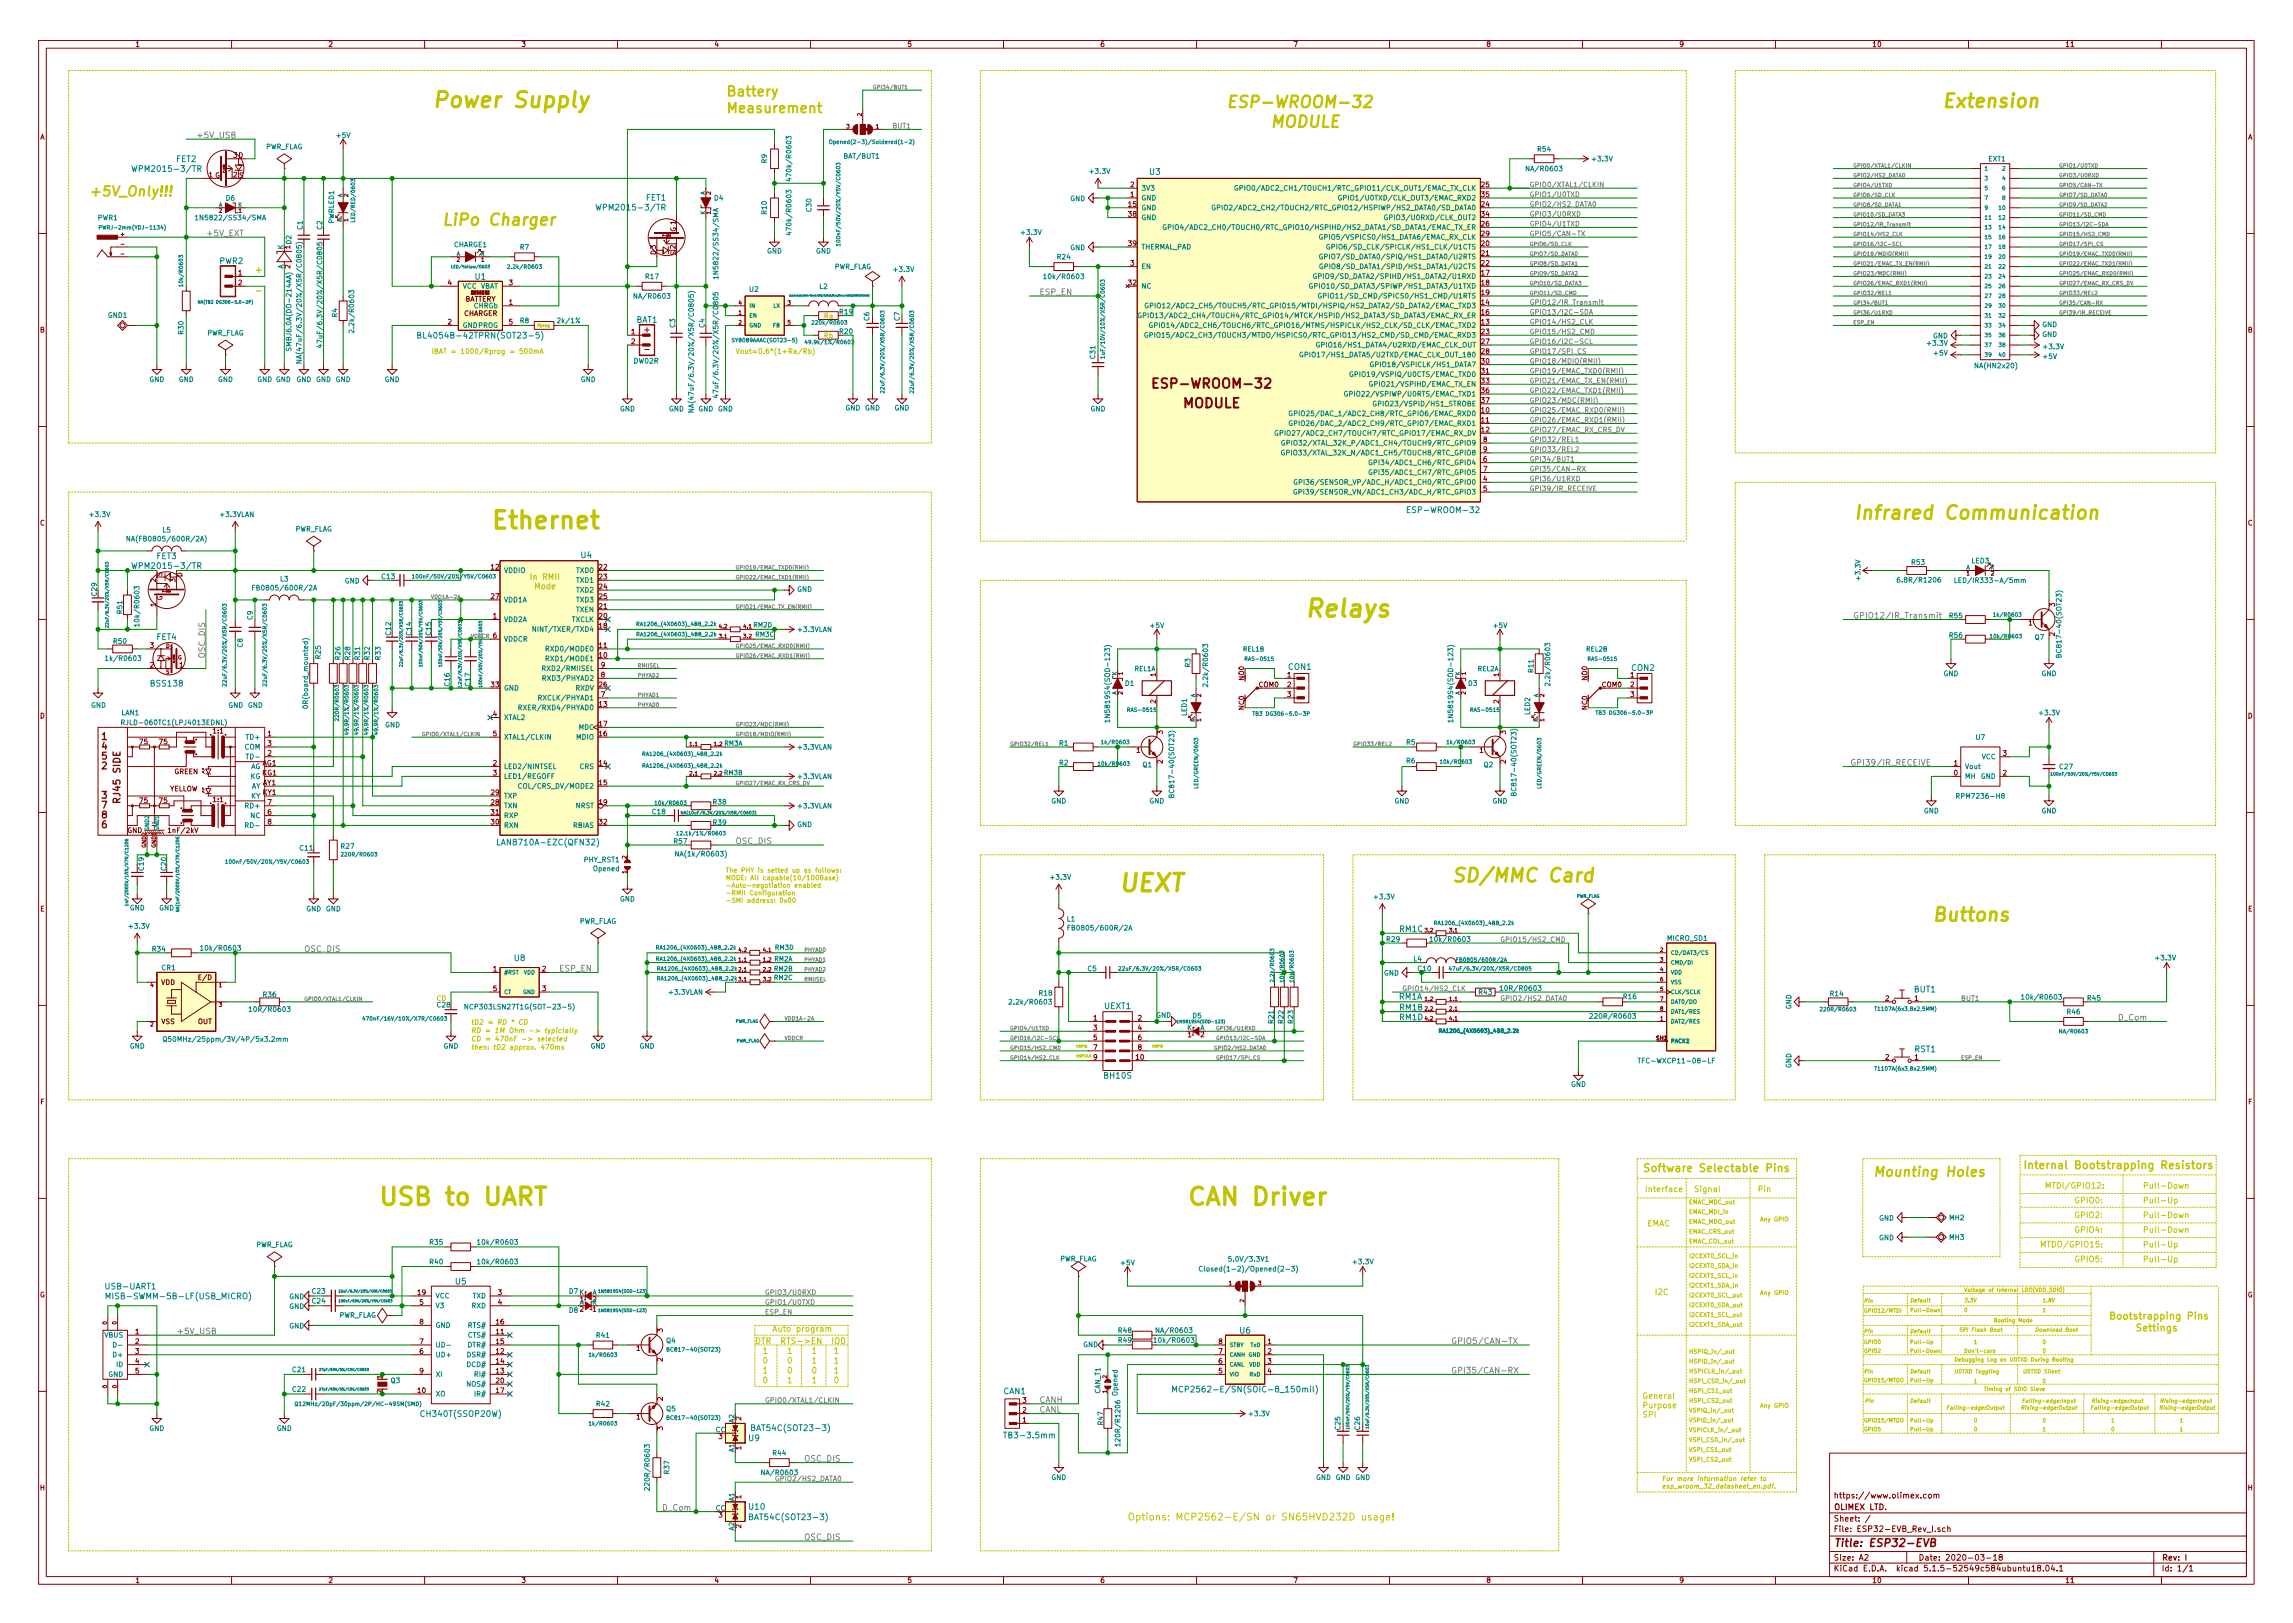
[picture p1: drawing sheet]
<svg xmlns="http://www.w3.org/2000/svg" width="297mm" height="210mm" viewBox="0 0 297 210" stroke-linecap="round" stroke-linejoin="round" font-family="sans-serif">
<defs><g id="words">
<g font-size="3.1" fill="#c2c200">
<text x="63.5" y="68.5">Ethernet</text>
<text x="168.9" y="80">Relays</text>
<text x="144.8" y="115.5">UEXT</text>
<text x="48.9" y="156.2">USB to UART</text>
<text x="153.7" y="156.2">CAN Driver</text>
</g>
<text font-size="2.8" fill="#c2c200" x="55.9" y="13.9">Power Supply</text>
<g font-size="2.4" fill="#c2c200">
<text x="251.5" y="14">Extension</text>
<text x="240" y="67.3">Infrared Communication</text>
<text x="188" y="114.3">SD/MMC Card</text>
<text x="250.2" y="119.4">Buttons</text>
</g>
<g font-size="2.1" fill="#c2c200">
<text x="158.7" y="14">ESP-WROOM-32</text>
<text x="161.7" y="16.5">MODULE</text>
<text x="57.1" y="29.2">LiPo Charger</text>
</g>
<g font-size="1.8" fill="#c2c200">
<text x="94" y="12.5">Battery</text>
<text x="94" y="14.6">Measurement</text>
<text x="11.4" y="25.4">+5V_Only!!!</text>
</g>
<g font-size="1.7" fill="#840000">
<text x="150.2" y="50.3">ESP-WROOM-32</text>
<text x="153.2" y="52.9">MODULE</text>
</g>
<text font-size="1.7" fill="#c2c200" x="242.6" y="152.4">Mounting Holes</text>
<g font-size="1.4" fill="#c2c200">
<text x="212.7" y="151.8">Software Selectable Pins</text>
<text x="262" y="151.4">Internal Bootstrapping Resistors</text>
</g>
<text font-size="1.4" fill="#840000" x="237.5" y="200.4">Title: ESP32-EVB</text>
<g font-size="1.3" fill="#c2c200">
<text x="273.1" y="170.9">Bootstrapping Pins</text>
<text x="274.9" y="172.5">Settings</text>
<text x="146" y="197">Options: MCP2562-E/SN or SN65HVD232D usage!</text>
</g>
<text font-size="1.2" fill="#c2c200" x="32.9" y="35.4">+</text>
<g font-size="1.2" fill="#840000">
<text x="13.2" y="95.9">1</text>
<text x="13.2" y="99.7">2</text>
<text x="13.2" y="97.1">4</text>
<text x="13.2" y="98.4">5</text>
<text x="13.2" y="103.5">3</text>
<text x="13.2" y="107.3">6</text>
<text x="13.2" y="104.7">7</text>
<text x="13.2" y="106">8</text>
<text x="15.6" y="103.8" transform="rotate(-90 15.6 103.8)">RJ45 SIDE</text>
</g>
<g font-size="1.1" fill="#848484">
<text x="25.4" y="17.9">+5V_USB</text>
<text x="26.7" y="30.6">+5V_EXT</text>
<text x="134.6" y="38.2">ESP_EN</text>
<text x="240" y="80.1">GPIO12/IR_Transmit</text>
<text x="26.5" y="85.3" transform="rotate(-90 26.5 85.3)">OSC_DIS</text>
<text x="240.6" y="99.2">GPI39/IR_RECEIVE</text>
<text x="95.2" y="109.3">OSC_DIS</text>
<text x="39.4" y="123.3">OSC_DIS</text>
<text x="72.4" y="125.9">ESP_EN</text>
<text x="274.3" y="132.2">D_Com</text>
<text x="22.9" y="172.8">+5V_USB</text>
<text x="188" y="174.1">GPIO5/CAN-TX</text>
<text x="188" y="177.9">GPI35/CAN-RX</text>
<text x="134.6" y="183">CANL</text>
<text x="134.6" y="181.7">CANH</text>
<text x="104.1" y="189.4">OSC_DIS</text>
<text x="85.7" y="195.7">D_Com</text>
<text x="104.1" y="199.5">OSC_DIS</text>
</g>
<g font-size="1.1" fill="#008484">
<text x="17.8" y="22.3">WPM2015-3/TR</text>
<text x="22.8" y="21">FET2</text>
<text x="148.9" y="22.6">U3</text>
<text x="77.9" y="27.3">WPM2015-3/TR</text>
<text x="83.7" y="26">FET1</text>
<text x="28.4" y="34.2">PWR2</text>
<text x="61.6" y="36.2">U1</text>
<text x="82.4" y="41.8">BAT1</text>
<text x="55.2" y="43.8">BL4054B-42TPRN(SOT23-5)</text>
<text x="182.8" y="66.5">ESP-WROOM-32</text>
<text x="17.8" y="73.7">WPM2015-3/TR</text>
<text x="20.3" y="72.4">FET3</text>
<text x="75.3" y="72.3">U4</text>
<text x="20.3" y="82.9">FET4</text>
<text x="19.6" y="88.9">BSS138</text>
<text x="166.9" y="86.8">CON1</text>
<text x="211.4" y="86.9">CON2</text>
<text x="65" y="109.5">LAN8710A-EZC(QFN32)</text>
<text x="66.6" y="124.5">U8</text>
<text x="181.3" y="120.7">RM1C</text>
<text x="143.1" y="130.7">UEXT1</text>
<text x="181.2" y="129.5">RM1A</text>
<text x="181.3" y="130.9">RM1B</text>
<text x="248" y="128.6">BUT1</text>
<text x="181.3" y="132.2">RM1D</text>
<text x="248" y="136.3">RST1</text>
<text x="143.1" y="139.7">BH10S</text>
<text x="13.8" y="167">USB-UART1</text>
<text x="59" y="166.4">U5</text>
<text x="14.7" y="168.3">MISB-SWMM-5B-LF(USB_MICRO)</text>
<text x="160.6" y="172.8">U6</text>
<text x="54.8" y="183.5">CH340T(SSOP20W)</text>
<text x="97.8" y="185.4">BAT54C(SOT23-3)</text>
<text x="130" y="180.6">CAN1</text>
<text x="153.5" y="180.4">MCP2562-E/SN(SOIC-8_150mil)</text>
<text x="97" y="186.7">U9</text>
<text x="130.5" y="186.3">TB3-3.5mm</text>
<text x="97.1" y="195.6">U10</text>
<text x="97.6" y="196.9">BAT54C(SOT23-3)</text>
</g>
<g font-size="1.1" fill="#840000">
<text x="83.5" y="43.1">+</text>
<text x="83.6" y="45.6">-</text>
</g>
<g font-size="1.1" fill="#c2c200">
<text x="100" y="172.5">Auto program</text>
<text x="97.8" y="174.1">DTR RTS-&gt;EN IO0</text>
<text x="98.7" y="177.9">1</text>
<text x="98.7" y="179.2">0</text>
<text x="98.7" y="176.7">0</text>
<text x="98.7" y="175.4">1</text>
<text x="101.9" y="179.2">1</text>
<text x="101.9" y="177.9">0</text>
<text x="101.9" y="176.7">0</text>
<text x="101.9" y="175.4">1</text>
<text x="105.1" y="179.2">1</text>
<text x="105.1" y="177.9">0</text>
<text x="105.1" y="176.7">1</text>
<text x="105.1" y="175.4">1</text>
<text x="107.9" y="177.9">1</text>
<text x="107.9" y="179.2">0</text>
<text x="107.9" y="176.7">1</text>
<text x="107.9" y="175.4">1</text>
</g>
<g font-size="1" fill="#c2c200">
<text x="68.6" y="75.1">In RMII</text>
<text x="68.9" y="76.3">Mode</text>
<text x="213" y="154.4">Interface</text>
<text x="219.4" y="154.4">Signal</text>
<text x="227.6" y="154.4">Pin</text>
<text x="264.9" y="154">MTDI/GPIO12:</text>
<text x="268.7" y="155.9">GPIO0:</text>
<text x="277.6" y="154">Pull-Down</text>
<text x="277.6" y="155.9">Pull-Up</text>
<text x="213.4" y="158.9">EMAC</text>
<text x="264.2" y="161.6">MTDO/GPIO15:</text>
<text x="268.7" y="159.7">GPIO4:</text>
<text x="268.7" y="157.8">GPIO2:</text>
<text x="277.6" y="157.8">Pull-Down</text>
<text x="277.6" y="159.7">Pull-Down</text>
<text x="277.6" y="161.6">Pull-Up</text>
<text x="214.3" y="167.8">I2C</text>
<text x="268.7" y="163.5">GPIO5:</text>
<text x="277.6" y="163.5">Pull-Up</text>
<text x="212.7" y="181.2">General</text>
<text x="212.7" y="182.4">Purpose</text>
<text x="212.7" y="183.6">SPI</text>
</g>
<g font-size="1" fill="#840000">
<text x="237.5" y="197.1">Sheet: /</text>
<text x="237.5" y="195.6">OLIMEX LTD.</text>
<text x="237.5" y="194.1">https://www.olimex.com</text>
<text x="237.5" y="203.6">KiCad E.D.A. kicad 5.1.5-52549c584ubuntu18.04.1</text>
<text x="237.5" y="202.2">Size: A2</text>
<text x="237.5" y="198.5">File: ESP32-EVB_Rev_I.sch</text>
<text x="248.5" y="202.2">Date: 2020-03-18</text>
<text x="280" y="202.2">Rev: I</text>
<text x="280" y="203.6">Id: 1/1</text>
</g>
<g font-size=".9" fill="#840000">
<text x="17.5" y="6.1">1</text>
<text x="42.5" y="6.1">2</text>
<text x="67.5" y="6.1">3</text>
<text x="92.5" y="6.1">4</text>
<text x="117.5" y="6.1">5</text>
<text x="142.5" y="6.1">6</text>
<text x="167.5" y="6.1">7</text>
<text x="192.5" y="6.1">8</text>
<text x="217.5" y="6.1">9</text>
<text x="242.5" y="6.1">10</text>
<text x="267.5" y="6.1">11</text>
<text x="5.2" y="18.1">A</text>
<text x="27.1" y="23">1 G</text>
<text x="30.2" y="23">2 S</text>
<text x="30.2" y="20.4">3 D</text>
<text x="291.2" y="18.1">A</text>
<text x="146.2" y="26.8">15</text>
<text x="146.2" y="28.1">38</text>
<text x="146.4" y="25.5">1</text>
<text x="146.4" y="24.3">2</text>
<text x="191.9" y="26.8">24</text>
<text x="191.9" y="24.3">25</text>
<text x="191.9" y="29.3">26</text>
<text x="191.9" y="28.1">34</text>
<text x="191.9" y="25.5">35</text>
<text x="30.9" y="35.7">1</text>
<text x="37.6" y="34.8" transform="rotate(-90 37.6 34.8)">2</text>
<text x="85" y="33" transform="rotate(-90 85 33)">D 3</text>
<text x="87.6" y="30.1" transform="rotate(-90 87.6 30.1)">G 1</text>
<text x="87.6" y="33.1" transform="rotate(-90 87.6 33.1)">S 2</text>
<text x="146.2" y="31.9">39</text>
<text x="146.4" y="34.4">3</text>
<text x="191.9" y="35.7">17</text>
<text x="191.9" y="31.9">20</text>
<text x="191.9" y="33.1">21</text>
<text x="191.9" y="34.4">22</text>
<text x="191.9" y="30.6">29</text>
<text x="30.9" y="37">2</text>
<text x="58" y="37">4</text>
<text x="60" y="40.9">CHARGER</text>
<text x="60.2" y="39.1">BATTERY</text>
<text x="65.9" y="39.5">1</text>
<text x="65.9" y="37">3</text>
<text x="146.2" y="37">32</text>
<text x="191.9" y="39.5">14</text>
<text x="191.9" y="40.8">16</text>
<text x="191.9" y="37">18</text>
<text x="191.9" y="38.2">19</text>
<text x="5.2" y="43.1">B</text>
<text x="58" y="42">2</text>
<text x="65.9" y="42">5</text>
<text x="81.8" y="43.3">1</text>
<text x="81.8" y="44.6">2</text>
<text x="191.9" y="42">13</text>
<text x="191.9" y="43.3">23</text>
<text x="191.9" y="44.6">27</text>
<text x="191.9" y="45.8">28</text>
<text x="191.9" y="47.1">30</text>
<text x="291.2" y="43.1">B</text>
<text x="191.9" y="53.5">10</text>
<text x="191.9" y="48.4">31</text>
<text x="191.9" y="49.7">33</text>
<text x="191.9" y="50.9">36</text>
<text x="191.9" y="52.2">37</text>
<text x="191.9" y="54.7">11</text>
<text x="191.9" y="56">12</text>
<text x="192.2" y="59.8">6</text>
<text x="192.2" y="57.3">8</text>
<text x="192.2" y="58.5">9</text>
<text x="192.2" y="62.4">4</text>
<text x="192.2" y="63.6">5</text>
<text x="192.2" y="61.1">7</text>
<text x="5.2" y="68.1">C</text>
<text x="291.2" y="68.1">C</text>
<text x="20.2" y="75.4" transform="rotate(-90 20.2 75.4)">2</text>
<text x="21" y="74.7" transform="rotate(-90 21 74.7)">S</text>
<text x="21" y="77.8" transform="rotate(-90 21 77.8)">G</text>
<text x="22.7" y="75.4" transform="rotate(-90 22.7 75.4)">3</text>
<text x="23.6" y="74.8" transform="rotate(-90 23.6 74.8)">D</text>
<text x="63.6" y="73.8">12</text>
<text x="63.6" y="77.6">27</text>
<text x="77.6" y="73.8">22</text>
<text x="77.6" y="75.1">23</text>
<text x="77.6" y="76.3">24</text>
<text x="77.6" y="77.6">25</text>
<text x="19.4" y="83.9">3</text>
<text x="20.2" y="78.6" transform="rotate(-90 20.2 78.6)">1</text>
<text x="63.9" y="80.1">1</text>
<text x="63.9" y="82.7">6</text>
<text x="77.6" y="83.9">11</text>
<text x="77.6" y="81.4">18</text>
<text x="77.6" y="80.1">20</text>
<text x="77.6" y="78.9">21</text>
<text x="262.8" y="81">1</text>
<text x="266.2" y="82.4" transform="rotate(-90 266.2 82.4)">2</text>
<text x="19.4" y="86.5">2</text>
<text x="23.3" y="86.5">1</text>
<text x="63.6" y="89">33</text>
<text x="77.6" y="85.2">10</text>
<text x="77.6" y="89">26</text>
<text x="77.9" y="87.8">8</text>
<text x="77.9" y="86.5">9</text>
<text x="149.7" y="87.6" transform="rotate(-90 149.7 87.6)">1</text>
<text x="161.2" y="88.1" transform="rotate(-90 161.2 88.1)">NO0</text>
<text x="163.1" y="89">COM0</text>
<text x="166.8" y="87.8">1</text>
<text x="166.8" y="89">2</text>
<text x="194.2" y="87.6" transform="rotate(-90 194.2 87.6)">1</text>
<text x="205.6" y="88.1" transform="rotate(-90 205.6 88.1)">NO0</text>
<text x="207.5" y="89">COM0</text>
<text x="211.2" y="87.8">1</text>
<text x="211.2" y="89">2</text>
<text x="5.2" y="93.1">D</text>
<text x="27.6" y="95">1:1</text>
<text x="34.7" y="95.4">1</text>
<text x="63.9" y="92.8">4</text>
<text x="63.9" y="95.4">5</text>
<text x="77.6" y="91.6">13</text>
<text x="77.6" y="95.4">16</text>
<text x="77.6" y="94.1">17</text>
<text x="77.9" y="90.3">7</text>
<text x="149.7" y="91.1" transform="rotate(-90 149.7 91.1)">2</text>
<text x="150.6" y="95.1" transform="rotate(-90 150.6 95.1)">3</text>
<text x="161.2" y="91.9" transform="rotate(-90 161.2 91.9)">NC0</text>
<text x="166.8" y="90.3">3</text>
<text x="194.2" y="91.1" transform="rotate(-90 194.2 91.1)">2</text>
<text x="195.1" y="95.1" transform="rotate(-90 195.1 95.1)">3</text>
<text x="205.6" y="91.9" transform="rotate(-90 205.6 91.9)">NC0</text>
<text x="211.2" y="90.3">3</text>
<text x="291.2" y="93.1">D</text>
<text x="18.1" y="96.4">75</text>
<text x="20.7" y="96.4">75</text>
<text x="22.6" y="100.3">GREEN</text>
<text x="34" y="99.2">AG1</text>
<text x="34" y="100.5">KG1</text>
<text x="34" y="101.7">AY1</text>
<text x="34.7" y="97.9">2</text>
<text x="34.7" y="96.6">3</text>
<text x="63.9" y="99.2">2</text>
<text x="63.9" y="100.5">3</text>
<text x="77.6" y="99.2">14</text>
<text x="77.6" y="101.7">15</text>
<text x="147.2" y="97.5">1</text>
<text x="150.6" y="98.9" transform="rotate(-90 150.6 98.9)">2</text>
<text x="191.7" y="97.5">1</text>
<text x="195.1" y="98.9" transform="rotate(-90 195.1 98.9)">2</text>
<text x="253.1" y="100.5">0</text>
<text x="253.1" y="99.2">1</text>
<text x="259.5" y="100.5">2</text>
<text x="259.5" y="97.9">3</text>
<text x="16.5" y="107.9">GND</text>
<text x="18.1" y="104">75</text>
<text x="20.7" y="104">75</text>
<text x="21.9" y="102.5">YELLOW</text>
<text x="22" y="107.9">1nF/2kV</text>
<text x="27.6" y="103.9">1:1</text>
<text x="34" y="103">KY1</text>
<text x="34.7" y="105.5">6</text>
<text x="34.7" y="104.3">7</text>
<text x="34.7" y="106.8">8</text>
<text x="63.6" y="104.3">28</text>
<text x="63.6" y="103">29</text>
<text x="63.6" y="106.8">30</text>
<text x="63.6" y="105.5">31</text>
<text x="77.6" y="104.3">19</text>
<text x="77.6" y="106.8">32</text>
<text x="5.2" y="118.1">E</text>
<text x="291.2" y="118.1">E</text>
<text x="63.9" y="125.9">1</text>
<text x="70.2" y="125.9">2</text>
<text x="20.9" y="127.6">VDD</text>
<text x="25.8" y="127">E/D</text>
<text x="63.9" y="128.4">5</text>
<text x="70.2" y="128.4">3</text>
<text x="244.2" y="129.7">2</text>
<text x="248" y="129.7">1</text>
<text x="20.9" y="132.7">VSS</text>
<text x="25.6" y="132.7">OUT</text>
<text x="141.7" y="132.2">1</text>
<text x="141.7" y="133.5">3</text>
<text x="141.7" y="134.7">5</text>
<text x="141.7" y="136">7</text>
<text x="141.7" y="137.3">9</text>
<text x="147.2" y="137.3">10</text>
<text x="147.4" y="132.2">2</text>
<text x="147.4" y="133.5">4</text>
<text x="147.4" y="134.7">6</text>
<text x="147.4" y="136">8</text>
<text x="153.9" y="134.4">1</text>
<text x="155.5" y="134.4">2</text>
<text x="244.2" y="137.3">2</text>
<text x="248" y="137.3">1</text>
<text x="5.2" y="143.1">F</text>
<text x="291.2" y="143.1">F</text>
<text x="54.1" y="167.8">19</text>
<text x="64.5" y="167.8">3</text>
<text x="5.2" y="168.1">G</text>
<text x="17.5" y="172.8">1</text>
<text x="54.4" y="169">5</text>
<text x="54.4" y="171.6">8</text>
<text x="64.3" y="172.8">11</text>
<text x="64.3" y="171.6">16</text>
<text x="64.5" y="169">4</text>
<text x="75.1" y="169.9">2</text>
<text x="76.8" y="169.9">1</text>
<text x="85.9" y="172.6" transform="rotate(-90 85.9 172.6)">3</text>
<text x="291.2" y="168.1">G</text>
<text x="17.5" y="174.1">2</text>
<text x="17.5" y="175.4">3</text>
<text x="17.5" y="176.7">4</text>
<text x="17.5" y="177.9">5</text>
<text x="54.4" y="175.4">6</text>
<text x="54.4" y="174.1">7</text>
<text x="54.4" y="177.9">9</text>
<text x="64.3" y="175.4">12</text>
<text x="64.3" y="177.9">13</text>
<text x="64.3" y="176.7">14</text>
<text x="64.3" y="174.1">15</text>
<text x="64.3" y="179.2">20</text>
<text x="82.5" y="175">1</text>
<text x="85.9" y="176.4" transform="rotate(-90 85.9 176.4)">2</text>
<text x="157.9" y="177.9">5</text>
<text x="157.9" y="176.7">6</text>
<text x="157.9" y="175.4">7</text>
<text x="157.9" y="174.1">8</text>
<text x="164.2" y="174.1">1</text>
<text x="164.2" y="175.4">2</text>
<text x="164.2" y="176.7">3</text>
<text x="164.2" y="177.9">4</text>
<text x="54.1" y="180.5">10</text>
<text x="64.3" y="180.5">17</text>
<text x="82.5" y="183.9">1</text>
<text x="85.9" y="185.3" transform="rotate(-90 85.9 185.3)">3</text>
<text x="85.9" y="181.5" transform="rotate(-90 85.9 181.5)">2</text>
<text x="96" y="184" transform="rotate(-90 96 184)">2</text>
<text x="132.5" y="184.3">1</text>
<text x="132.5" y="183">2</text>
<text x="132.5" y="181.7">3</text>
<text x="93.1" y="186.4">3</text>
<text x="96" y="187.8" transform="rotate(-90 96 187.8)">1</text>
<text x="5.2" y="193.1">H</text>
<text x="93.1" y="196.6">3</text>
<text x="96" y="198" transform="rotate(-90 96 198)">2</text>
<text x="96" y="194.2" transform="rotate(-90 96 194.2)">1</text>
<text x="291.2" y="193.1">H</text>
<text x="17.5" y="205.1">1</text>
<text x="42.5" y="205.1">2</text>
<text x="67.5" y="205.1">3</text>
<text x="92.5" y="205.1">4</text>
<text x="117.5" y="205.1">5</text>
<text x="142.5" y="205.1">6</text>
<text x="167.5" y="205.1">7</text>
<text x="192.5" y="205.1">8</text>
<text x="217.5" y="205.1">9</text>
<text x="242.5" y="205.1">10</text>
<text x="267.5" y="205.1">11</text>
</g>
<g font-size=".9" fill="#008484">
<text x="43.6" y="17.9">+5V</text>
<text x="34.4" y="19.3">PWR_FLAG</text>
<text x="99.3" y="21.1" transform="rotate(-90 99.3 21.1)">R9</text>
<text x="102.5" y="23" transform="rotate(-90 102.5 23)">470k/R0603</text>
<text x="109.4" y="20.6">BAT/BUT1</text>
<text x="141.3" y="22.5">+3.3V</text>
<text x="198" y="22.2">NA/R0603</text>
<text x="199.2" y="19.6">R54</text>
<text x="206.3" y="20.9">+3.3V</text>
<text x="257.6" y="20.9">EXT1</text>
<text x="12.7" y="28.5">PWR1</text>
<text x="26" y="28.5">1N5822/SS34/SMA</text>
<text x="29.3" y="26">D6</text>
<text x="39.2" y="29.7" transform="rotate(-90 39.2 29.7)">C1</text>
<text x="41.7" y="29.7" transform="rotate(-90 41.7 29.7)">C2</text>
<text x="43.3" y="29" transform="rotate(-90 43.3 29)">PWRLED1</text>
<text x="92.5" y="26">D4</text>
<text x="99.3" y="27.7" transform="rotate(-90 99.3 27.7)">R10</text>
<text x="102.5" y="30" transform="rotate(-90 102.5 30)">470k/R0603</text>
<text x="105.1" y="27.4" transform="rotate(-90 105.1 27.4)">C30</text>
<text x="138.6" y="26.1">GND</text>
<text x="147.8" y="26">GND</text>
<text x="147.8" y="27.2">GND</text>
<text x="147.8" y="24.7">3V3</text>
<text x="147.8" y="28.5">GND</text>
<text x="153.9" y="29.8">GPIO4/ADC2_CH0/TOUCH0/RTC_GPIO10/HSPIHD/HS2_DATA1/SD_DATA1/EMAC_TX_ER</text>
<text x="160" y="27.2">GPIO2/ADC2_CH2/TOUCH2/RTC_GPIO12/HSPIWP/HS2_DATA0/SD_DATA0</text>
<text x="162.3" y="24.7">GPIO0/ADC2_CH1/TOUCH1/RTC_GPIO11/CLK_OUT1/EMAC_TX_CLK</text>
<text x="174.8" y="26">GPIO1/U0TXD/CLK_OUT3/EMAC_RXD2</text>
<text x="180.4" y="28.5">GPIO3/U0RXD/CLK_OUT2</text>
<text x="36.7" y="34.9" transform="rotate(-90 36.7 34.9)">A</text>
<text x="36.7" y="32.3" transform="rotate(-90 36.7 32.3)">K</text>
<text x="37.6" y="32.2" transform="rotate(-90 37.6 32.2)">1D2</text>
<text x="58.8" y="32">CHARGE1</text>
<text x="67.4" y="32.3">R7</text>
<text x="93.1" y="35.5" transform="rotate(-90 93.1 35.5)">1N5822/SS34/SMA</text>
<text x="99.4" y="32.8">GND</text>
<text x="105.7" y="32.8">GND</text>
<text x="108" y="34.9">PWR_FLAG</text>
<text x="115.9" y="35.2">+3.3V</text>
<text x="132.4" y="30.4">+3.3V</text>
<text x="137" y="33.6">R24</text>
<text x="138.6" y="32.4">GND</text>
<text x="147.8" y="34.9">EN</text>
<text x="147.8" y="32.3">THERMAL_PAD</text>
<text x="172.3" y="31">GPIO5/VSPICS0/HS1_DATA6/EMAC_RX_CLK</text>
<text x="172.7" y="33.6">GPIO7/SD_DATA0/SPIQ/HS1_DATA0/U2RTS</text>
<text x="172.8" y="34.9">GPIO8/SD_DATA1/SPID/HS1_DATA1/U2CTS</text>
<text x="173.9" y="32.3">GPIO6/SD_CLK/SPICLK/HS1_CLK/U1CTS</text>
<text x="14" y="41.2">GND1</text>
<text x="43.7" y="41.1" transform="rotate(-90 43.7 41.1)">R4</text>
<text x="59.9" y="37.4">VCC VBAT</text>
<text x="61.4" y="39.9">CHRGb</text>
<text x="72.4" y="41.9">2k/1%</text>
<text x="82.4" y="38.7">NA/R0603</text>
<text x="83.6" y="36.2">R17</text>
<text x="97.1" y="37.8">U2</text>
<text x="106.2" y="37.4">L2</text>
<text x="112.6" y="41.5" transform="rotate(-90 112.6 41.5)">C6</text>
<text x="116.5" y="41.5" transform="rotate(-90 116.5 41.5)">C7</text>
<text x="135.6" y="36.2">10k/R0603</text>
<text x="147.8" y="37.4">NC</text>
<text x="151.2" y="41.2">GPIO13/ADC2_CH4/TOUCH4/RTC_GPIO14/MTCK/HSPID/HS2_DATA3/SD_DATA3/EMAC_RX_ER</text>
<text x="152.2" y="39.9">GPIO12/ADC2_CH5/TOUCH5/RTC_GPIO15/MTDI/HSPIQ/HS2_DATA2/SD_DATA2/EMAC_TXD3</text>
<text x="171.5" y="37.4">GPIO10/SD_DATA3/SPIWP/HS1_DATA3/U1TXD</text>
<text x="172" y="36.1">GPIO9/SD_DATA2/SPIHD/HS1_DATA2/U1RXD</text>
<text x="173.1" y="38.7">GPIO11/SD_CMD/SPICS0/HS1_CMD/U1RTS</text>
<text x="23.8" y="43.3" transform="rotate(-90 23.8 43.3)">R30</text>
<text x="26.7" y="43.5">PWR_FLAG</text>
<text x="37.7" y="45" transform="rotate(-90 37.7 45)">SMBJ6.0A(DO-214AA)</text>
<text x="39.1" y="45.6" transform="rotate(-90 39.1 45.6)">NA(47uF/6.3V/20%/X5R/C0805)</text>
<text x="41.7" y="43.7" transform="rotate(-90 41.7 43.7)">47uF/6.3V/20%/X5R/C0805</text>
<text x="45.9" y="42.7" transform="rotate(-90 45.9 42.7)">2.2k/R0603</text>
<text x="59.9" y="42.5">GNDPROG</text>
<text x="82.1" y="47.1">DW02R</text>
<text x="87.5" y="42.4" transform="rotate(-90 87.5 42.4)">C3</text>
<text x="91.3" y="42.4" transform="rotate(-90 91.3 42.4)">C4</text>
<text x="141.9" y="46.5" transform="rotate(-90 141.9 46.5)">C31</text>
<text x="152.5" y="43.7">GPIO15/ADC2_CH3/TOUCH3/MTDO/HSPICS0/RTC_GPIO13/HS2_CMD/SD_CMD/EMAC_RXD3</text>
<text x="152.9" y="42.5">GPIO14/ADC2_CH6/TOUCH6/RTC_GPIO16/MTMS/HSPICLK/HS2_CLK/SD_CLK/EMAC_TXD2</text>
<text x="170" y="46.3">GPIO17/HS1_DATA5/U2TXD/EMAC_CLK_OUT_180</text>
<text x="171.9" y="45">GPIO16/HS1_DATA4/U2RXD/EMAC_CLK_OUT</text>
<text x="178.6" y="47.6">GPIO18/VSPICLK/HS1_DATA7</text>
<text x="249.7" y="44.8">+3.3V</text>
<text x="250.4" y="43.8">GND</text>
<text x="250.6" y="46.1">+5V</text>
<text x="256" y="47.7">NA(HN2x20)</text>
<text x="264.5" y="42.4">GND</text>
<text x="264.5" y="43.6">GND</text>
<text x="264.7" y="46.5">+5V</text>
<text x="264.8" y="45.2">+3.3V</text>
<text x="19.3" y="49.5">GND</text>
<text x="23.2" y="49.5">GND</text>
<text x="28.2" y="49.5">GND</text>
<text x="33.3" y="49.5">GND GND</text>
<text x="38.4" y="49.5">GND GND GND</text>
<text x="49.8" y="49.5">GND</text>
<text x="75.2" y="49.5">GND</text>
<text x="80.3" y="53.3">GND</text>
<text x="86.7" y="53.3">GND</text>
<text x="89.9" y="52" transform="rotate(-90 89.9 52)">NA(47uF/6.3V/20%/X5R/C0805)</text>
<text x="90.5" y="53.3">GND GND</text>
<text x="93.1" y="50.2" transform="rotate(-90 93.1 50.2)">47uF/6.3V/20%/X5R/C0805</text>
<text x="109.5" y="53.2">GND GND</text>
<text x="115.9" y="53.2">GND</text>
<text x="141.3" y="53.3">GND</text>
<text x="169" y="53.9">GPIO25/DAC_1/ADC2_CH8/RTC_GPIO6/EMAC_RXD0</text>
<text x="175.6" y="51.4">GPIO22/VSPIWP/U0RTS/EMAC_TXD1</text>
<text x="176.4" y="48.8">GPIO19/VSPIQ/U0CTS/EMAC_TXD0</text>
<text x="178.3" y="50.1">GPIO21/VSPIHD/EMAC_TX_EN</text>
<text x="179" y="52.6">GPIO23/VSPID/HS1_STROBE</text>
<text x="167.2" y="56.4">GPIO27/ADC2_CH7/TOUCH7/RTC_GPIO17/EMAC_RX_DV</text>
<text x="168.2" y="59">GPIO33/XTAL_32K_N/ADC1_CH5/TOUCH8/RTC_GPIO8</text>
<text x="168.3" y="57.7">GPIO32/XTAL_32K_P/ADC1_CH4/TOUCH9/RTC_GPIO9</text>
<text x="169" y="55.2">GPIO26/DAC_2/ADC2_CH9/RTC_GPIO7/EMAC_RXD1</text>
<text x="169.6" y="64.1">GPI39/SENSOR_VN/ADC1_CH3/ADC_H/RTC_GPIO3</text>
<text x="169.6" y="62.8">GPI36/SENSOR_VP/ADC_H/ADC1_CH0/RTC_GPIO0</text>
<text x="178.6" y="60.3">GPI34/ADC1_CH6/RTC_GPIO4</text>
<text x="178.6" y="61.5">GPI35/ADC1_CH7/RTC_GPIO5</text>
<text x="11.7" y="67">+3.3V</text>
<text x="17.2" y="70.1">NA(FB0805/600R/2A)</text>
<text x="21.1" y="69">L5</text>
<text x="28.6" y="67">+3.3VLAN</text>
<text x="38.2" y="68.9">PWR_FLAG</text>
<text x="12.5" y="77.2" transform="rotate(-90 12.5 77.2)">C29</text>
<text x="33.4" y="76.5">FB0805/600R/2A</text>
<text x="36.3" y="75.3">L3</text>
<text x="44.7" y="75.6">GND</text>
<text x="49.5" y="75">C13</text>
<text x="65.3" y="74.2">VDDIO</text>
<text x="74.7" y="74.2">TXD0</text>
<text x="74.7" y="75.5">TXD1</text>
<text x="74.7" y="76.8">TXD2</text>
<text x="103.3" y="76.7">GND</text>
<text x="241" y="75.1" transform="rotate(-90 241 75.1)">+3.3V</text>
<text x="246.2" y="75.5">6.8R/R1206</text>
<text x="247.7" y="73.2">R53</text>
<text x="254" y="75.5">LED/IR333-A/5mm</text>
<text x="255.4" y="73">LED3</text>
<text x="14.7" y="83.4">R50</text>
<text x="15.8" y="79.5" transform="rotate(-90 15.8 79.5)">R51</text>
<text x="18.1" y="80.7" transform="rotate(-90 18.1 80.7)">10k/R0603</text>
<text x="31.5" y="83.8" transform="rotate(-90 31.5 83.8)">C8</text>
<text x="32.7" y="80.3" transform="rotate(-90 32.7 80.3)">C9</text>
<text x="50.6" y="82.3" transform="rotate(-90 50.6 82.3)">C12</text>
<text x="53.3" y="82.3" transform="rotate(-90 53.3 82.3)">C14</text>
<text x="55.8" y="82.3" transform="rotate(-90 55.8 82.3)">C15</text>
<text x="65.3" y="80.6">VDD2A</text>
<text x="65.3" y="78">VDD1A</text>
<text x="65.3" y="83.1">VDDCR</text>
<text x="69.8" y="81.8">NINT/TXER/TXD4</text>
<text x="74" y="80.6">TXCLK</text>
<text x="74.6" y="79.3">TXEN</text>
<text x="74.7" y="78">TXD3</text>
<text x="103.4" y="81.9">+3.3VLAN</text>
<text x="149.1" y="81.4">+5V</text>
<text x="193.5" y="81.4">+5V</text>
<text x="252.6" y="80.1">R55</text>
<text x="263.6" y="82.9">Q7</text>
<text x="266.2" y="78.6" transform="rotate(-90 266.2 78.6)">3</text>
<text x="14" y="85.6">1k/R0603</text>
<text x="41.6" y="85.3" transform="rotate(-90 41.6 85.3)">R25</text>
<text x="44.1" y="85.5" transform="rotate(-90 44.1 85.5)">R26</text>
<text x="45.4" y="85.5" transform="rotate(-90 45.4 85.5)">R28</text>
<text x="46.6" y="85.5" transform="rotate(-90 46.6 85.5)">R31</text>
<text x="47.9" y="85.5" transform="rotate(-90 47.9 85.5)">R32</text>
<text x="49.3" y="85.5" transform="rotate(-90 49.3 85.5)">R33</text>
<text x="58.3" y="88.9" transform="rotate(-90 58.3 88.9)">C16</text>
<text x="60.9" y="88.9" transform="rotate(-90 60.9 88.9)">C17</text>
<text x="65.3" y="89.5">GND</text>
<text x="70.8" y="88.2">RXD3/PHYAD2</text>
<text x="70.8" y="86.9">RXD2/RMIISEL</text>
<text x="71.2" y="85.7">RXD1/MODE1</text>
<text x="71.2" y="84.4">RXD0/MODE0</text>
<text x="74.5" y="89.5">RXDV</text>
<text x="145.8" y="88.9">D1</text>
<text x="154.2" y="86.4" transform="rotate(-90 154.2 86.4)">R3</text>
<text x="156.5" y="88.5" transform="rotate(-90 156.5 88.5)">2.2k/R0603</text>
<text x="190.2" y="88.9">D3</text>
<text x="198.7" y="87.1" transform="rotate(-90 198.7 87.1)">R11</text>
<text x="200.8" y="88.4" transform="rotate(-90 200.8 88.4)">2.2k/R0603</text>
<text x="251.8" y="87.6">GND</text>
<text x="264.5" y="87.6">GND</text>
<text x="267" y="84.6" transform="rotate(-90 267 84.6)">BC817-40(SOT23)</text>
<text x="11.8" y="91.7">GND</text>
<text x="15.7" y="92.7">LAN1</text>
<text x="16.4" y="93.9">RJLD-060TC1(LPJ4013EDNL)</text>
<text x="29.6" y="91.7">GND GND</text>
<text x="32.1" y="95.8">TD+</text>
<text x="39.9" y="91.4" transform="rotate(-90 39.9 91.4)">0R(board_mounted)</text>
<text x="49.9" y="94.2">GND</text>
<text x="65.3" y="93.3">XTAL2</text>
<text x="65.3" y="95.8">XTAL1/CLKIN</text>
<text x="68.1" y="92">RXER/RXD4/PHYAD0</text>
<text x="70.1" y="90.7">RXCLK/PHYAD1</text>
<text x="74.7" y="95.8">MDIO</text>
<text x="75" y="94.5">MDC</text>
<text x="143.8" y="92.8" transform="rotate(-90 143.8 92.8)">1N5819S4(SOD-123)</text>
<text x="153.8" y="92.7" transform="rotate(-90 153.8 92.7)">LED1</text>
<text x="188.2" y="92.8" transform="rotate(-90 188.2 92.8)">1N5819S4(SOD-123)</text>
<text x="198.2" y="92.6" transform="rotate(-90 198.2 92.6)">LED2</text>
<text x="256" y="95.8">U7</text>
<text x="264.3" y="92.7">+3.3V</text>
<text x="31.7" y="97.1">COM</text>
<text x="32.3" y="98.4">TD-</text>
<text x="32.4" y="99.6">AG</text>
<text x="32.4" y="100.9">KG</text>
<text x="65.3" y="99.6">LED2/NINTSEL</text>
<text x="65.3" y="100.9">LED1/REGOFF</text>
<text x="75.1" y="99.6">CRS</text>
<text x="103.4" y="100.9">+3.3VLAN</text>
<text x="103.4" y="97.1">+3.3VLAN</text>
<text x="137.2" y="96.6">R1</text>
<text x="148" y="99.4">Q1</text>
<text x="182.2" y="98.9">R6</text>
<text x="182.2" y="96.5">R5</text>
<text x="192.2" y="99.4">Q2</text>
<text x="254.5" y="100.9">MH</text>
<text x="254.5" y="99.6">Vout</text>
<text x="256.6" y="100.9">GND</text>
<text x="256.7" y="98.4">VCC</text>
<text x="266.8" y="99.7">C27</text>
<text x="32" y="104.7">RD+</text>
<text x="32.2" y="107.2">RD-</text>
<text x="32.5" y="106">NC</text>
<text x="32.5" y="102.2">AY</text>
<text x="32.5" y="103.4">KY</text>
<text x="65.3" y="104.7">TXN</text>
<text x="65.3" y="103.4">TXP</text>
<text x="65.3" y="107.2">RXN</text>
<text x="65.3" y="106">RXP</text>
<text x="67.9" y="102.2">COL/CRS_DV/MODE2</text>
<text x="74.2" y="107.2">RBIAS</text>
<text x="74.6" y="104.7">NRST</text>
<text x="84.5" y="105.5">C18</text>
<text x="92.4" y="106.9">R39</text>
<text x="92.4" y="104.2">R38</text>
<text x="103.3" y="107.1">GND</text>
<text x="103.4" y="104.7">+3.3VLAN</text>
<text x="136.2" y="104.1">GND</text>
<text x="148.9" y="104.1">GND</text>
<text x="152.1" y="102.7" transform="rotate(-90 152.1 102.7)">BC817-40(SOT23)</text>
<text x="180.6" y="104.1">GND</text>
<text x="193.3" y="104.1">GND</text>
<text x="196.4" y="102.5" transform="rotate(-90 196.4 102.5)">BC817-40(SOT23)</text>
<text x="249.2" y="105.4">GND</text>
<text x="253.9" y="103.5">RPM7236-H8</text>
<text x="264.5" y="105.4">GND</text>
<text x="18.6" y="112.7" transform="rotate(-90 18.6 112.7)">C19</text>
<text x="21.6" y="112.7" transform="rotate(-90 21.6 112.7)">C20</text>
<text x="38.9" y="110.2">C11</text>
<text x="44.2" y="110">R27</text>
<text x="75.7" y="111.7">PHY_RST1</text>
<text x="76.9" y="112.9">Opened</text>
<text x="87.3" y="109.3">R57</text>
<text x="88" y="111">NA(1k/R0603)</text>
<text x="136.2" y="114">+3.3V</text>
<text x="16.8" y="117.9">GND</text>
<text x="20.6" y="117.9">GND</text>
<text x="39.7" y="118.1">GND GND</text>
<text x="75" y="119.7">PWR_FLAG</text>
<text x="80.3" y="116.8">GND</text>
<text x="138.2" y="119.4">L1</text>
<text x="178.1" y="116.5">+3.3V</text>
<text x="16.8" y="120.3">+3.3V</text>
<text x="19.8" y="123.3">R34</text>
<text x="21" y="125.7">CR1</text>
<text x="26.4" y="123.1">10k/R0603</text>
<text x="139" y="120.5">FB0805/600R/2A</text>
<text x="140.9" y="125.8">C5</text>
<text x="179.7" y="122">R29</text>
<text x="183.1" y="124.5">L4</text>
<text x="185.7" y="122">10k/R0603</text>
<text x="216" y="121.9">MICRO_SD1</text>
<text x="279.3" y="124.4">+3.3V</text>
<text x="32.7" y="131.1">10R/R0603</text>
<text x="34.1" y="129.2">R36</text>
<text x="56.7" y="130.5">C28</text>
<text x="61.2" y="130.8">NCP303LSN27T1G(SOT-23-5)</text>
<text x="86.7" y="128.9">+3.3VLAN</text>
<text x="131.2" y="130.1">2.2k/R0603</text>
<text x="134.6" y="129">R18</text>
<text x="149.8" y="131.8">GND</text>
<text x="154.5" y="131.9">D5</text>
<text x="179.3" y="126.4">GND</text>
<text x="191.6" y="128.9">R43</text>
<text x="194.7" y="128.4">10R/R0603</text>
<text x="206.4" y="132">220R/R0603</text>
<text x="210.3" y="129.4">R16</text>
<text x="232.1" y="130.8" transform="rotate(-90 232.1 130.8)">GND</text>
<text x="237.1" y="129.1">R14</text>
<text x="262.3" y="129.5">10k/R0603</text>
<text x="267.8" y="131.4">R46</text>
<text x="270.4" y="129.6">R45</text>
<text x="16.8" y="135.8">GND</text>
<text x="22.6" y="135">Q50MHz/25ppm/3V/4P/5x3.2mm</text>
<text x="57.4" y="135.8">GND</text>
<text x="76.5" y="135.8">GND</text>
<text x="82.8" y="135.8">GND</text>
<text x="153.8" y="133.5">K</text>
<text x="155.4" y="133.5">A</text>
<text x="165" y="132.6" transform="rotate(-90 165 132.6)">R21</text>
<text x="166.3" y="132.6" transform="rotate(-90 166.3 132.6)">R22</text>
<text x="167.5" y="132.6" transform="rotate(-90 167.5 132.6)">R23</text>
<text x="213" y="137.8">TFC-WXCP11-08-LF</text>
<text x="203.5" y="140.8">GND</text>
<text x="232.1" y="138.4" transform="rotate(-90 232.1 138.4)">GND</text>
<text x="33.1" y="161.6">PWR_FLAG</text>
<text x="55.7" y="161.2">R35</text>
<text x="62.3" y="161.2">10k/R0603</text>
<text x="243.4" y="158.1">GND</text>
<text x="243.4" y="160.7">GND</text>
<text x="252.6" y="160.6">MH3</text>
<text x="252.6" y="158.1">MH2</text>
<text x="55.7" y="163.8">R40</text>
<text x="62.3" y="163.8">10k/R0603</text>
<text x="73.7" y="167.6">D7 K</text>
<text x="76.7" y="167.8">A</text>
<text x="137.2" y="163.4">PWR_FLAG</text>
<text x="145.2" y="163.9">+5V</text>
<text x="156.6" y="164.7">Closed(1-2)/Opened(2-3)</text>
<text x="159.6" y="163.4">5.0V/3.3V1</text>
<text x="175.4" y="163.8">+3.3V</text>
<text x="13.6" y="173.3">VBUS</text>
<text x="37.5" y="169.6">GND</text>
<text x="37.5" y="168.3">GND</text>
<text x="37.5" y="172.1">GND</text>
<text x="43.9" y="170.7">PWR_FLAG</text>
<text x="56.4" y="168.2">VCC</text>
<text x="56.4" y="169.5">V3</text>
<text x="56.4" y="172">GND</text>
<text x="60.7" y="173.3">CTS#</text>
<text x="60.7" y="172">RTS#</text>
<text x="61.1" y="169.5">RXD</text>
<text x="61.2" y="168.2">TXD</text>
<text x="73.7" y="170.1">D8</text>
<text x="75.1" y="169">A</text>
<text x="75.1" y="168.7">1</text>
<text x="76.7" y="169">K</text>
<text x="76.8" y="168.7">2</text>
<text x="77.3" y="173.3">R41</text>
<text x="86.3" y="174">Q4</text>
<text x="144.9" y="172.7">R48</text>
<text x="144.9" y="173.9">R49</text>
<text x="149.9" y="173.9">10k/R0603</text>
<text x="150" y="172.7">NA/R0603</text>
<text x="14" y="178.4">GND</text>
<text x="14.8" y="175.8">D+</text>
<text x="15.1" y="177.1">ID</text>
<text x="37.9" y="177.8">C21</text>
<text x="50.6" y="179.2">Q3</text>
<text x="56.4" y="175.8">UD+</text>
<text x="56.4" y="174.6">UD-</text>
<text x="56.4" y="178.4">XI</text>
<text x="60.6" y="177.1">DCD#</text>
<text x="60.6" y="179.6">NOS#</text>
<text x="60.6" y="175.8">DSR#</text>
<text x="60.7" y="174.6">DTR#</text>
<text x="61.6" y="178.4">RI#</text>
<text x="140.3" y="174.5">GND</text>
<text x="19.3" y="185.4">GND</text>
<text x="35.9" y="185.4">GND</text>
<text x="37.9" y="180.3">C22</text>
<text x="56.4" y="180.9">XO</text>
<text x="61.6" y="180.9">IR#</text>
<text x="77.3" y="182.2">R42</text>
<text x="86.3" y="182.8">Q5</text>
<text x="92.7" y="185.5">CC</text>
<text x="95.1" y="184.3" transform="rotate(-90 95.1 184.3)">A2</text>
<text x="142.5" y="180.6" transform="rotate(-90 142.5 180.6)">CAN_T1</text>
<text x="142.9" y="184.6" transform="rotate(-90 142.9 184.6)">R47</text>
<text x="144.8" y="180.8" transform="rotate(-90 144.8 180.8)">Opened</text>
<text x="161.9" y="183.5">+3.3V</text>
<text x="173.6" y="185.2" transform="rotate(-90 173.6 185.2)">C25</text>
<text x="176.2" y="185.2" transform="rotate(-90 176.2 185.2)">C26</text>
<text x="86.7" y="190.9" transform="rotate(-90 86.7 190.9)">R37</text>
<text x="95.1" y="188.1" transform="rotate(-90 95.1 188.1)">A1</text>
<text x="98.9" y="191.1">NA/R0603</text>
<text x="100.1" y="188.6">R44</text>
<text x="136.2" y="191.7">GND</text>
<text x="145.1" y="186.9" transform="rotate(-90 145.1 186.9)">120R/R1206</text>
<text x="170.5" y="191.7">GND GND GND</text>
<text x="84.2" y="192.6" transform="rotate(-90 84.2 192.6)">220R/R0603</text>
<text x="92.7" y="195.7">CC</text>
<text x="95.1" y="194.5" transform="rotate(-90 95.1 194.5)">A1</text>
<text x="95.1" y="198.3" transform="rotate(-90 95.1 198.3)">A2</text>
</g>
<g font-size=".9" fill="#848484">
<text x="115.6" y="16.6">BUT1</text>
<text x="198.1" y="29.3">GPIO4/U1TXD</text>
<text x="198.1" y="24.3">GPIO0/XTAL1/CLKIN</text>
<text x="198.1" y="26.8">GPIO2/HS2_DATA0</text>
<text x="198.1" y="28.1">GPIO3/U0RXD</text>
<text x="198.1" y="25.5">GPIO1/U0TXD</text>
<text x="198.1" y="30.6">GPIO5/CAN-TX</text>
<text x="198.1" y="39.5">GPIO12/IR_Transmit</text>
<text x="198.1" y="40.8">GPIO13/I2C-SDA</text>
<text x="198.1" y="43.3">GPIO15/HS2_CMD</text>
<text x="198.1" y="44.6">GPIO16/I2C-SCL</text>
<text x="198.1" y="42">GPIO14/HS2_CLK</text>
<text x="198.1" y="47.1">GPIO18/MDIO(RMII)</text>
<text x="198.1" y="45.8">GPIO17/SPI_CS</text>
<text x="198.1" y="53.5">GPIO25/EMAC_RXD0(RMII)</text>
<text x="198.1" y="49.7">GPIO21/EMAC_TX_EN(RMII)</text>
<text x="198.1" y="50.9">GPIO22/EMAC_TXD1(RMII)</text>
<text x="198.1" y="48.4">GPIO19/EMAC_TXD0(RMII)</text>
<text x="198.1" y="52.2">GPIO23/MDC(RMII)</text>
<text x="198.1" y="54.7">GPIO26/EMAC_RXD1(RMII)</text>
<text x="198.1" y="59.8">GPI34/BUT1</text>
<text x="198.1" y="57.3">GPIO32/REL1</text>
<text x="198.1" y="58.5">GPIO33/REL2</text>
<text x="198.1" y="56">GPIO27/EMAC_RX_CRS_DV</text>
<text x="198.1" y="62.4">GPI36/U1RXD</text>
<text x="198.1" y="61.1">GPI35/CAN-RX</text>
<text x="198.1" y="63.6">GPI39/IR_RECEIVE</text>
<text x="194.3" y="122">GPIO15/HS2_CMD</text>
<text x="181.6" y="128.4">GPIO14/HS2_CLK</text>
<text x="194.3" y="129.7">GPIO2/HS2_DATA0</text>
<text x="254" y="129.7">BUT1</text>
<text x="99.1" y="167.8">GPIO3/U0RXD</text>
<text x="99.1" y="170.3">ESP_EN</text>
<text x="99.1" y="169">GPIO1/U0TXD</text>
<text x="99.1" y="181.7">GPIO0/XTAL1/CLKIN</text>
<text x="100.3" y="191.9">GPIO2/HS2_DATA0</text>
</g>
<g font-size=".9" fill="#008400">
<text x="67.4" y="41.9">R8</text>
<text x="108.8" y="40.7">R19</text>
<text x="108.8" y="43.3">R20</text>
<text x="252.6" y="82.6">R56</text>
<text x="137.2" y="99.1">R2</text>
<text x="183.7" y="125.8">C10</text>
<text x="40.5" y="167.6">C23</text>
<text x="40.5" y="168.9">C24</text>
</g>
<g font-size=".9" fill="#c2c200">
<text x="106.7" y="41.3">Ra</text>
<text x="55.9" y="45.8">IBAT = 1000/Rprog = 500mA</text>
<text x="95.2" y="45.8">Vout=0.6*(1+Ra/Rb)</text>
<text x="106.7" y="43.8">Rb</text>
<text x="56.5" y="129.7">CD</text>
<text x="61" y="132.7">tD2 RD * CD</text>
<text x="61" y="133.8">RD = 1M Ohm -&gt; typiclally</text>
<text x="61" y="134.9">CD = 470nF -&gt; selected</text>
<text x="61" y="136">then: tD2 approx. 470ms</text>
</g>
<g font-size=".8" fill="#008484">
<text x="97.6" y="81.3">RM2D</text>
<text x="97.9" y="82.5">RM3C</text>
<text x="147" y="86.9">REL1A</text>
<text x="161" y="84.4">REL1B</text>
<text x="191.4" y="86.9">REL2A</text>
<text x="205.5" y="84.4">REL2B</text>
<text x="93.8" y="100.4">RM3B</text>
<text x="93.8" y="96.6">RM3A</text>
<text x="100.3" y="125.8">RM2B</text>
<text x="100.3" y="124.5">RM2A</text>
<text x="100.4" y="123">RM3D</text>
<text x="100.3" y="126.9">RM2C</text>
</g>
<g font-size=".8" fill="#c2c200">
<text x="94" y="113">The PHY is setted up as follows:</text>
<text x="94" y="114">MODE: All capable(10/100Base)</text>
<text x="94" y="115">-Auto-negotiation enabled</text>
<text x="94" y="116">-RMII Configuration</text>
<text x="94" y="117">-SMI address: 0x00</text>
<text x="218.8" y="158.6">EMAC_MDO_out</text>
<text x="218.8" y="161.1">EMAC_COL_out</text>
<text x="218.8" y="159.8">EMAC_CRS_out</text>
<text x="218.8" y="157.3">EMAC_MDI_in</text>
<text x="218.8" y="156">EMAC_MDC_out</text>
<text x="228" y="158.2">Any GPIO</text>
<text x="218.8" y="165.5">I2CEXT1_SCL_in</text>
<text x="218.8" y="164.3">I2CEXT0_SDA_in</text>
<text x="218.8" y="163">I2CEXT0_SCL_in</text>
<text x="218.8" y="166.8">I2CEXT1_SDA_in</text>
<text x="228" y="167.8">Any GPIO</text>
<text x="218.8" y="171.9">I2CEXT1_SDA_out</text>
<text x="218.8" y="168.1">I2CEXT0_SCL_out</text>
<text x="218.8" y="170.6">I2CEXT1_SCL_out</text>
<text x="218.8" y="169.3">I2CEXT0_SDA_out</text>
<text x="218.8" y="179.2">HSPI_CS0_in/_out</text>
<text x="218.8" y="177.9">HSPICLK_in/_out</text>
<text x="218.8" y="176.7">HSPID_in/_out</text>
<text x="218.8" y="175.4">HSPIQ_in/_out</text>
<text x="218.8" y="185.5">VSPICLK_in/_out</text>
<text x="218.8" y="184.3">VSPID_in/_out</text>
<text x="218.8" y="183">VSPIQ_in/_out</text>
<text x="218.8" y="181.7">HSPI_CS2_out</text>
<text x="218.8" y="180.5">HSPI_CS1_out</text>
<text x="228" y="182.4">Any GPIO</text>
<text x="215.3" y="191.9">For more information refer to</text>
<text x="218.8" y="189.4">VSPI_CS2_out</text>
<text x="218.8" y="188.1">VSPI_CS1_out</text>
<text x="218.8" y="186.8">VSPI_CS0_in/_out</text>
<text x="215.3" y="192.8">esp_wroom_32_datasheet_en.pdf.</text>
</g>
<g font-size=".7" fill="#848484">
<text x="113" y="11.6">GPI34/BUT1</text>
<text x="240" y="21.7">GPIO0/XTAL1/CLKIN</text>
<text x="240" y="23">GPIO2/HS2_DATA0</text>
<text x="266.7" y="21.7">GPIO1/U0TXD</text>
<text x="266.7" y="23">GPIO3/U0RXD</text>
<text x="240" y="24.3">GPIO4/U1TXD</text>
<text x="240" y="25.5">GPIO6/SD_CLK</text>
<text x="240" y="26.8">GPIO8/SD_DATA1</text>
<text x="240" y="28.1">GPIO10/SD_DATA3</text>
<text x="240" y="29.3">GPIO12/IR_Transmit</text>
<text x="266.7" y="29.3">GPIO13/I2C-SDA</text>
<text x="266.7" y="24.3">GPIO5/CAN-TX</text>
<text x="266.7" y="25.5">GPIO7/SD_DATA0</text>
<text x="266.7" y="26.8">GPIO9/SD_DATA2</text>
<text x="266.7" y="28.1">GPIO11/SD_CMD</text>
<text x="198.1" y="33.1">GPIO7/SD_DATA0</text>
<text x="198.1" y="34.4">GPIO8/SD_DATA1</text>
<text x="198.1" y="35.7">GPIO9/SD_DATA2</text>
<text x="198.1" y="31.9">GPIO6/SD_CLK</text>
<text x="240" y="35.7">GPIO23/MDC(RMII)</text>
<text x="240" y="30.6">GPIO14/HS2_CLK</text>
<text x="240" y="31.9">GPIO16/I2C-SCL</text>
<text x="240" y="33.1">GPIO18/MDIO(RMII)</text>
<text x="240" y="34.4">GPIO21/EMAC_TX_EN(RMII)</text>
<text x="266.7" y="35.7">GPIO25/EMAC_RXD0(RMII)</text>
<text x="266.7" y="34.4">GPIO22/EMAC_TXD1(RMII)</text>
<text x="266.7" y="30.6">GPIO15/HS2_CMD</text>
<text x="266.7" y="31.9">GPIO17/SPI_CS</text>
<text x="266.7" y="33.1">GPIO19/EMAC_TXD0(RMII)</text>
<text x="198.1" y="38.2">GPIO11/SD_CMD</text>
<text x="198.1" y="37">GPIO10/SD_DATA3</text>
<text x="240" y="40.8">GPI36/U1RXD</text>
<text x="240" y="37">GPIO26/EMAC_RXD1(RMII)</text>
<text x="240" y="38.2">GPIO32/REL1</text>
<text x="240" y="39.5">GPI34/BUT1</text>
<text x="266.7" y="37">GPIO27/EMAC_RX_CRS_DV</text>
<text x="266.7" y="38.2">GPIO33/REL2</text>
<text x="266.7" y="39.5">GPI35/CAN-RX</text>
<text x="266.7" y="40.8">GPI39/IR_RECEIVE</text>
<text x="240" y="42">ESP_EN</text>
<text x="56.2" y="77.6">VDD1A-2A</text>
<text x="95.2" y="75.1">GPIO22/EMAC_TXD1(RMII)</text>
<text x="95.2" y="73.8">GPIO19/EMAC_TXD0(RMII)</text>
<text x="61" y="82.7">VDDCR</text>
<text x="95.2" y="78.9">GPIO21/EMAC_TX_EN(RMII)</text>
<text x="95.2" y="83.9">GPIO25/EMAC_RXD0(RMII)</text>
<text x="82.5" y="86.5">RMIISEL</text>
<text x="82.5" y="87.8">PHYAD2</text>
<text x="95.2" y="85.2">GPIO26/EMAC_RXD1(RMII)</text>
<text x="54.6" y="95.4">GPIO0/XTAL1/CLKIN</text>
<text x="82.5" y="90.3">PHYAD1</text>
<text x="82.5" y="91.6">PHYAD0</text>
<text x="95.2" y="94.1">GPIO23/MDC(RMII)</text>
<text x="95.2" y="95.4">GPIO18/MDIO(RMII)</text>
<text x="95.2" y="101.7">GPIO27/EMAC_RX_CRS_DV</text>
<text x="130.8" y="96.6">GPIO32/REL1</text>
<text x="175.3" y="96.6">GPIO33/REL2</text>
<text x="104.1" y="125.9">PHYAD2</text>
<text x="104.1" y="124.6">PHYAD1</text>
<text x="104.1" y="123.3">PHYAD0</text>
<text x="39.4" y="129.7">GPIO0/XTAL1/CLKIN</text>
<text x="104.1" y="127.1">RMIISEL</text>
<text x="101.6" y="134.7">VDDCR</text>
<text x="101.6" y="132.2">VDD1A-2A</text>
<text x="130.8" y="134.7">GPIO16/I2C-SCL</text>
<text x="130.8" y="136">GPIO15/HS2_CMD</text>
<text x="130.8" y="137.3">GPIO14/HS2_CLK</text>
<text x="130.8" y="133.5">GPIO4/U1TXD</text>
<text x="157.2" y="136">GPIO2/HS2_DATA0</text>
<text x="157.5" y="137.3">GPIO17/SPI_CS</text>
<text x="157.5" y="134.7">GPIO13/I2C-SDA</text>
<text x="157.5" y="133.5">GPI36/U1RXD</text>
<text x="254" y="137.3">ESP_EN</text>
</g>
<g font-size=".7" fill="#840000">
<text x="109.7" y="16.6">3</text>
<text x="111.6" y="15" transform="rotate(-90 111.6 15)">2</text>
<text x="113.5" y="16.6">1</text>
<text x="28.4" y="27.6">2</text>
<text x="30.9" y="27.6">1</text>
<text x="45.1" y="28.7" transform="rotate(-90 45.1 28.7)">1</text>
<text x="45.1" y="25.5" transform="rotate(-90 45.1 25.5)">2</text>
<text x="92.1" y="27.7" transform="rotate(-90 92.1 27.7)">1</text>
<text x="92.1" y="25.2" transform="rotate(-90 92.1 25.2)">2</text>
<text x="15.7" y="30.6">+</text>
<text x="15.8" y="33.1">-</text>
<text x="15.8" y="31.9">-</text>
<text x="59.2" y="33.9">2</text>
<text x="62.4" y="33.9">1</text>
<text x="95.7" y="40.8">1</text>
<text x="95.7" y="39.5">4</text>
<text x="102" y="39.5">3</text>
<text x="95.7" y="42">2</text>
<text x="102" y="42">5</text>
<text x="254.8" y="74.5">1</text>
<text x="257.9" y="74.5">2</text>
<text x="21.5" y="84">D</text>
<text x="93.2" y="82.7">3.1</text>
<text x="93.2" y="81.4">4.2</text>
<text x="96.4" y="82.7">3.2</text>
<text x="96.4" y="81.4">4.1</text>
<text x="21.5" y="87.3">S</text>
<text x="23" y="85.5">G</text>
<text x="145.4" y="90" transform="rotate(-90 145.4 90)">2</text>
<text x="145.4" y="87.4" transform="rotate(-90 145.4 87.4)">1</text>
<text x="189.9" y="90" transform="rotate(-90 189.9 90)">2</text>
<text x="189.9" y="87.4" transform="rotate(-90 189.9 87.4)">1</text>
<text x="155.6" y="93.5" transform="rotate(-90 155.6 93.5)">1</text>
<text x="155.6" y="90.3" transform="rotate(-90 155.6 90.3)">2</text>
<text x="200" y="93.5" transform="rotate(-90 200 93.5)">1</text>
<text x="200" y="90.3" transform="rotate(-90 200 90.3)">2</text>
<text x="89.4" y="100.5">2.1</text>
<text x="89.4" y="96.6">1.1</text>
<text x="92.5" y="100.5">2.2</text>
<text x="92.5" y="96.6">1.2</text>
<text x="18.9" y="109.8" transform="rotate(-90 18.9 109.8)">GND2</text>
<text x="20.2" y="109.8" transform="rotate(-90 20.2 109.8)">GND1</text>
<text x="81.2" y="113.2" transform="rotate(-90 81.2 113.2)">1</text>
<text x="81.2" y="111.2" transform="rotate(-90 81.2 111.2)">2</text>
<text x="95.7" y="123.3">4.2</text>
<text x="95.7" y="125.9">2.1</text>
<text x="95.7" y="124.6">1.1</text>
<text x="98.9" y="123.3">4.1</text>
<text x="98.9" y="125.9">2.2</text>
<text x="98.9" y="124.6">1.2</text>
<text x="184.6" y="120.8">3.2</text>
<text x="187.8" y="120.8">3.1</text>
<text x="215.1" y="123.3">2</text>
<text x="215.1" y="124.6">3</text>
<text x="215.1" y="125.9">4</text>
<text x="19.5" y="127.9">4</text>
<text x="28.4" y="127.9">1</text>
<text x="28.4" y="130.4">3</text>
<text x="95.7" y="127.1">3.1</text>
<text x="98.9" y="127.1">3.2</text>
<text x="184.6" y="130.9">2.2</text>
<text x="184.6" y="129.7">1.2</text>
<text x="187.8" y="130.9">2.1</text>
<text x="187.8" y="129.7">1.1</text>
<text x="215.1" y="128.4">5</text>
<text x="215.1" y="127.1">6</text>
<text x="215.1" y="129.7">7</text>
<text x="215.1" y="130.9">8</text>
<text x="19.5" y="133">2</text>
<text x="184.6" y="132.2">4.2</text>
<text x="187.8" y="132.2">4.1</text>
<text x="214.6" y="134.7">SH1</text>
<text x="215.1" y="132.2">1</text>
<text x="159.2" y="166.5">1</text>
<text x="163" y="166.5">3</text>
<text x="13.8" y="171.6" transform="rotate(-90 13.8 171.6)">0</text>
<text x="15.1" y="171.6" transform="rotate(-90 15.1 171.6)">0</text>
<text x="161.2" y="168.7" transform="rotate(-90 161.2 168.7)">2</text>
<text x="13.8" y="179.8" transform="rotate(-90 13.8 179.8)">0</text>
<text x="15.1" y="179.8" transform="rotate(-90 15.1 179.8)">0</text>
<text x="49.4" y="178.6" transform="rotate(-90 49.4 178.6)">1</text>
<text x="143.4" y="178.6" transform="rotate(-90 143.4 178.6)">2</text>
<text x="49.4" y="180.5" transform="rotate(-90 49.4 180.5)">2</text>
<text x="143.4" y="180.5" transform="rotate(-90 143.4 180.5)">1</text>
</g>
<g font-size=".7" fill="#008484">
<text x="108.5" y="18.7">Opened(2-3)/Soldered(1-2)</text>
<text x="257" y="22.1">1</text>
<text x="257" y="23.4">3</text>
<text x="259.5" y="22.1">2</text>
<text x="259.5" y="23.4">4</text>
<text x="13.4" y="29.7">PWRJ-2mm(YDJ-1134)</text>
<text x="28.3" y="26.8">A</text>
<text x="30.9" y="26.8">K</text>
<text x="44.3" y="28.8" transform="rotate(-90 44.3 28.8)">K</text>
<text x="44.3" y="25.6" transform="rotate(-90 44.3 25.6)">A</text>
<text x="46" y="28.4" transform="rotate(-90 46 28.4)">LED/RED/0603</text>
<text x="91.3" y="27.8" transform="rotate(-90 91.3 27.8)">K</text>
<text x="91.3" y="25.3" transform="rotate(-90 91.3 25.3)">A</text>
<text x="257" y="28.4">11</text>
<text x="257" y="29.7">13</text>
<text x="257" y="24.6">5</text>
<text x="257" y="25.9">7</text>
<text x="257" y="27.2">9</text>
<text x="259.1" y="27.2">10</text>
<text x="259.1" y="28.4">12</text>
<text x="259.1" y="29.7">14</text>
<text x="259.5" y="24.6">6</text>
<text x="259.5" y="25.9">8</text>
<text x="59.1" y="33.1">A</text>
<text x="62.3" y="33.1">K</text>
<text x="66.1" y="34.8">2.2k/R0603</text>
<text x="108.9" y="30.8" transform="rotate(-90 108.9 30.8)">100nF/50V/20%/Y5V/C0603</text>
<text x="257" y="31">15</text>
<text x="257" y="32.3">17</text>
<text x="257" y="33.5">19</text>
<text x="257" y="34.8">21</text>
<text x="259.1" y="31">16</text>
<text x="259.1" y="32.3">18</text>
<text x="259.1" y="33.5">20</text>
<text x="259.1" y="34.8">22</text>
<text x="23.7" y="36.8" transform="rotate(-90 23.7 36.8)">10k/R0603</text>
<text x="97" y="41.1">EN</text>
<text x="97" y="39.9">IN</text>
<text x="100.2" y="39.9">LX</text>
<text x="257" y="36.1">23</text>
<text x="257" y="37.3">25</text>
<text x="257" y="38.6">27</text>
<text x="257" y="39.9">29</text>
<text x="257" y="41.1">31</text>
<text x="259.1" y="36.1">24</text>
<text x="259.1" y="37.3">26</text>
<text x="259.1" y="38.6">28</text>
<text x="259.1" y="39.9">30</text>
<text x="259.1" y="41.1">32</text>
<text x="95.2" y="44.3">SY8089AAAC(SOT23-5)</text>
<text x="97" y="42.4">GND</text>
<text x="100.2" y="42.4">FB</text>
<text x="104.9" y="44.6">49.9k/1%/R0603</text>
<text x="105.6" y="42">220k/R0603</text>
<text x="143.1" y="45.4" transform="rotate(-90 143.1 45.4)">1uF/10V/10%/X5R/C0603</text>
<text x="257" y="42.4">33</text>
<text x="257" y="43.7">35</text>
<text x="257" y="45">37</text>
<text x="257" y="46.2">39</text>
<text x="259.1" y="42.4">34</text>
<text x="259.1" y="43.7">36</text>
<text x="259.1" y="45">38</text>
<text x="259.1" y="46.2">40</text>
<text x="114.6" y="49.9" transform="rotate(-90 114.6 49.9)">22uF/6.3V/20%/X5R/C0603</text>
<text x="118.4" y="49.9" transform="rotate(-90 118.4 49.9)">22uF/6.3V/20%/X5R/C0603</text>
<text x="54.5" y="74.9">100nF/50V/20%/Y5V/C0603</text>
<text x="254.7" y="73.8">A</text>
<text x="257.9" y="73.8">K</text>
<text x="83.1" y="81.1">RA1206_(4X0603)_4B8_2.2k</text>
<text x="83.1" y="82.4">RA1206_(4X0603)_4B8_2.2k</text>
<text x="258.2" y="82.7">10k/R0603</text>
<text x="258.5" y="79.9">1k/R0603</text>
<text x="29.3" y="87.8" transform="rotate(-90 29.3 87.8)">22uF/6.3V/20%/X5R/C0603</text>
<text x="34.6" y="87.8" transform="rotate(-90 34.6 87.8)">22uF/6.3V/20%/X5R/C0603</text>
<text x="144.7" y="87.5" transform="rotate(-90 144.7 87.5)">K</text>
<text x="161.5" y="85.6">RAS-0515</text>
<text x="189.1" y="87.5" transform="rotate(-90 189.1 87.5)">K</text>
<text x="206" y="85.6">RAS-0515</text>
<text x="43.9" y="93" transform="rotate(-90 43.9 93)">220R/R0603</text>
<text x="45.2" y="94.6" transform="rotate(-90 45.2 94.6)">49.9R/1%/R0603</text>
<text x="46.4" y="94.6" transform="rotate(-90 46.4 94.6)">49.9R/1%/R0603</text>
<text x="47.7" y="94.6" transform="rotate(-90 47.7 94.6)">49.9R/1%/R0603</text>
<text x="49" y="94.6" transform="rotate(-90 49 94.6)">49.9R/1%/R0603</text>
<text x="144.7" y="90" transform="rotate(-90 144.7 90)">A</text>
<text x="146.3" y="92.2">RAS-0515</text>
<text x="154.8" y="93.5" transform="rotate(-90 154.8 93.5)">K</text>
<text x="154.8" y="90.4" transform="rotate(-90 154.8 90.4)">A</text>
<text x="163" y="92.7">TB3 DG306-5.0-3P</text>
<text x="189.1" y="90" transform="rotate(-90 189.1 90)">A</text>
<text x="190.7" y="92.2">RAS-0515</text>
<text x="199.3" y="93.5" transform="rotate(-90 199.3 93.5)">K</text>
<text x="199.3" y="90.4" transform="rotate(-90 199.3 90.4)">A</text>
<text x="207.5" y="92.6">TB3 DG306-5.0-3P</text>
<text x="83.8" y="99.4">RA1206_(4X0603)_4B8_2.2k</text>
<text x="83.8" y="97.9">RA1206_(4X0603)_4B8_2.2k</text>
<text x="142.6" y="99.2">10k/R0603</text>
<text x="143" y="96.4">1k/R0603</text>
<text x="155.2" y="101.7" transform="rotate(-90 155.2 101.7)">LED/GREEN/0603</text>
<text x="186.9" y="98.9">10k/R0603</text>
<text x="187.7" y="96.4">1k/R0603</text>
<text x="199.7" y="101.7" transform="rotate(-90 199.7 101.7)">LED/GREEN/0603</text>
<text x="19.3" y="107.7" transform="rotate(-90 19.3 107.7)">GND2</text>
<text x="20.6" y="107.7" transform="rotate(-90 20.6 107.7)">GND1</text>
<text x="85.2" y="104.3">10k/R0603</text>
<text x="30.3" y="111.9">100nF/50V/20%/Y5V/C0603</text>
<text x="44.6" y="110.9">220R/R0603</text>
<text x="88.2" y="108.2">12.1k/1%/R0603</text>
<text x="186.4" y="119.8">RA1206_(4X0603)_4B8_2.2k</text>
<text x="85.6" y="123">RA1206_(4X0603)_4B8_2.2k</text>
<text x="85.6" y="124.5">RA1206_(4X0603)_4B8_2.2k</text>
<text x="85.7" y="125.7">RA1206_(4X0603)_4B8_2.2k</text>
<text x="146" y="125.7">22uF/6.3V/20%/X5R/C0603</text>
<text x="188.8" y="125.7">47uF/6.3V/20%/X5R/C0805</text>
<text x="189.2" y="124.6">FB0805/600R/2A</text>
<text x="216.4" y="123.7">CD/DAT3/CS</text>
<text x="216.4" y="125">CMD/DI</text>
<text x="65.3" y="126.2">#RST</text>
<text x="65.3" y="128.8">CT</text>
<text x="67.8" y="128.8">GND</text>
<text x="67.8" y="126.2">VDD</text>
<text x="85.7" y="127">RA1206_(4X0603)_4B8_2.2k</text>
<text x="165" y="126.9" transform="rotate(-90 165 126.9)">2.2k/R0603</text>
<text x="166.3" y="126.9" transform="rotate(-90 166.3 126.9)">10k/R0603</text>
<text x="167.6" y="126.9" transform="rotate(-90 167.6 126.9)">10k/R0603</text>
<text x="216.4" y="126.2">VDD</text>
<text x="216.4" y="128.8">CLK/SCLK</text>
<text x="216.4" y="127.5">VSS</text>
<text x="216.4" y="130">DAT0/DO</text>
<text x="216.4" y="131.3">DAT1/RES</text>
<text x="236.2" y="131">220R/R0603</text>
<text x="243.3" y="130.9">T1107A(6x3,8x2,5MM)</text>
<text x="48.1" y="132.2">470nF/16V/10%/X7R/C0603</text>
<text x="187" y="133.8">RA1206_(4X0603)_4B8_2.2k</text>
<text x="216.4" y="132.6">DAT2/RES</text>
<text x="216.4" y="135.1">PACK1</text>
<text x="267" y="133.9">NA/R0603</text>
<text x="243.3" y="138.7">T1107A(6x3,8x2,5MM)</text>
<text x="76.6" y="175.8">1k/R0603</text>
<text x="86.9" y="175.1">BC817-40(SOT23)</text>
<text x="159.3" y="178.3">VIO</text>
<text x="159.3" y="177">CANL</text>
<text x="159.3" y="175.8">CANH GND</text>
<text x="159.3" y="174.5">STBY</text>
<text x="161.8" y="177">VDD</text>
<text x="161.9" y="178.3">RxD</text>
<text x="162" y="174.5">TxD</text>
<text x="39.6" y="182.1">Q12MHz/20pF/30ppm/2P/HC-49SM(SMD)</text>
<text x="76.6" y="184.7">1k/R0603</text>
<text x="86.9" y="183.9">BC817-40(SOT23)</text>
</g>
<g font-size=".7" fill="#c2c200">
<text x="254.4" y="167.4">Voltage of Internal LDO(VDD_SDIO)</text>
<text x="241.4" y="168.8">Pin</text>
<text x="241.4" y="172.7">Pin</text>
<text x="241.4" y="170">GPIO12/MTDI</text>
<text x="247.4" y="168.7">Default</text>
<text x="247.4" y="172.7">Default</text>
<text x="247.4" y="170">Pull-Down</text>
<text x="253.7" y="172.5">SPI Flash Boot</text>
<text x="254.4" y="168.7">3.3V</text>
<text x="254.4" y="170">0</text>
<text x="258.2" y="171.3">Booting Mode</text>
<text x="263.6" y="172.5">Download Boot</text>
<text x="264.5" y="168.7">1.8V</text>
<text x="264.5" y="170">1</text>
<text x="241.4" y="177.9">Pin</text>
<text x="241.4" y="179.1">GPIO15/MTDO</text>
<text x="241.4" y="174.1">GPIO0</text>
<text x="241.4" y="175.3">GPIO2</text>
<text x="247.4" y="179.1">Pull-Up</text>
<text x="247.4" y="177.9">Default</text>
<text x="247.4" y="175.3">Pull-Down</text>
<text x="247.4" y="174.1">Pull-Up</text>
<text x="253.1" y="176.4">Debugging Log on U0TXD During Booting</text>
<text x="253.1" y="177.9">U0TXD Toggling</text>
<text x="254.4" y="175.3">Don't-care</text>
<text x="255.7" y="174.1">1</text>
<text x="255.7" y="179.2">1</text>
<text x="262" y="177.9">U0TXD Silent</text>
<text x="264.5" y="174.1">0</text>
<text x="264.5" y="175.3">0</text>
<text x="264.5" y="179.2">0</text>
<text x="241.4" y="184.3">GPIO15/MTDO</text>
<text x="241.4" y="185.4">GPIO5</text>
<text x="241.6" y="181.7">Pin</text>
<text x="247.4" y="181.7">Default</text>
<text x="247.4" y="185.4">Pull-Up</text>
<text x="247.4" y="184.3">Pull-Up</text>
<text x="252.1" y="182.6">Falling-edge:Output</text>
<text x="255.7" y="184.3">0</text>
<text x="255.7" y="185.4">0</text>
<text x="256.9" y="180.2">Timing of SDIO Slave</text>
<text x="261.7" y="182.6">Rising-edge:Output</text>
<text x="261.9" y="181.7">Falling-edge:Input</text>
<text x="264.5" y="185.4">1</text>
<text x="264.5" y="184.3">0</text>
<text x="270.8" y="182.6">Falling-edge:Output</text>
<text x="270.9" y="181.7">Rising-edge:Input</text>
<text x="273.4" y="184.3">1</text>
<text x="273.4" y="185.4">0</text>
<text x="279.7" y="182.6">Rising-edge:Output</text>
<text x="279.8" y="181.7">Rising-edge:Input</text>
<text x="282.3" y="185.4">1</text>
<text x="282.3" y="184.3">1</text>
</g>
<g font-size=".5" fill="#008484">
<text x="58.8" y="34.8">LED/Yellow/0603</text>
<text x="26.3" y="39.3">NA(TB2 DG306-5.0-2P)</text>
<text x="14.1" y="80.4" transform="rotate(-90 14.1 80.4)">22uF/6.3V/20%/X5R/C0603</text>
<text x="52.2" y="85.5" transform="rotate(-90 52.2 85.5)">22uF/6.3V/20%/X5R/C0603</text>
<text x="54.7" y="85.6" transform="rotate(-90 54.7 85.6)">100nF/50V/20%/Y5V/C0603</text>
<text x="57.2" y="85.6" transform="rotate(-90 57.2 85.6)">100nF/50V/20%/Y5V/C0603</text>
<text x="59.8" y="88.3" transform="rotate(-90 59.8 88.3)">2.2uF/6.3V/10%/X5R/C0603</text>
<text x="62.4" y="88.2" transform="rotate(-90 62.4 88.2)">100nF/50V/20%/Y5V/C0603</text>
<text x="266.5" y="100.5">100nF/50V/20%/Y5V/C0603</text>
<text x="89.1" y="105.5">NA(10uF/6.3V/20%/X5R/C0603)</text>
<text x="16.6" y="116.5" transform="rotate(-90 16.6 116.5)">1nF/2000V/10%/X7R/C1206</text>
<text x="23.2" y="117.2" transform="rotate(-90 23.2 117.2)">NA(1nF/2000V/10%/X7R/C1206)</text>
<text x="204.2" y="116.3">PWR_FLAG</text>
<text x="95.2" y="132.5">PWR_FLAG</text>
<text x="95.4" y="135">PWR_FLAG</text>
<text x="153" y="132.5">1N5819S4(SOD-123)</text>
<text x="78" y="167.5">1N5819S4(SOD-123)</text>
<text x="78" y="170">1N5819S4(SOD-123)</text>
<text x="174.8" y="184.4" transform="rotate(-90 174.8 184.4)">100nF/50V/20%/Y5V/C0603</text>
<text x="177.3" y="184.3" transform="rotate(-90 177.3 184.3)">10uF/6.3V/20%/X5R/C0603</text>
</g>
<text font-size=".5" fill="#c2c200" x="69.5" y="42.3">Rprog</text>
<g font-size=".4" fill="#c2c200">
<text x="139.4" y="135.7">HSPIQ</text>
<text x="139.4" y="137">HSPICLK</text>
<text x="149.2" y="135.7">HSPID</text>
</g>
<g font-size=".4" fill="#008484">
<text x="44.6" y="167.4">22uF/6.3V/20%/X5R/C0603</text>
<text x="44.6" y="168.7">100nF/50V/20%/Y5V/C0603</text>
<text x="42" y="177.6">27pF/50V/5%/C0G/C0603</text>
<text x="42" y="180.1">27pF/50V/5%/C0G/C0603</text>
</g>
<g font-size=".3" fill="#840000">
<text x="29.1" y="22.3" transform="rotate(-90 29.1 22.3)">P-MOS</text>
<text x="85.9" y="30.6">P-MOS</text>
<text x="21.1" y="76.7">P-MOS</text>
<text x="22.6" y="85.8" transform="rotate(-90 22.6 85.8)">N-MOS</text>
</g>
<text font-size=".3" fill="#008484" x="103.1" y="38.4">2.2uH/1.5A/DCR=72mR/20%/3.00x3.00x1.50mm/CD32(NR3015T2R2M)</text>
</g></defs>
<g fill="none" stroke="#840000" stroke-width=".13">
<path d="M5 5.3h287v199.9h-287zM6 6.2h285v198h-285zM29.3 19.6v4.4h-.1v-4.4l.1 4.4M30 5.3v.9M44.4 18v1.3M44.4 18l-.3 .7M44.4 18l.4 .7M55 5.3v.9M80 5.3v.9M99.8 19.3h1v2.5h-1zM100.3 18.7v.6M105 5.3v.9"/>
<path d="M109.2 16.8h1.3M111.1 16.2v1.1M111.4 16.1h.7v1.3h-.7zM111.8 14.2v1.9M112.4 16.2v1.1M113 16.8h1.3M130 5.3v.9M155 5.3v.9M180 5.3v.9M205 5.3v.9M230 5.3v.9M255 5.3v.9"/>
<path d="M268.3 6h.3M280 5.3v.9M5 30.2h1M12.6 33.3l.6-.9 .8 .9h2.5M14.2 32.8h.3l-.1 .3zM15.2 30.7h1.3M16.5 32h-2.1v1.1M23.6 37.7h1v2.6h-1zM24.1 37.1v.6M26 23.1h2.6M27.9 26.9h1.3M28.5 34.4h2v4h-2z"/>
<path d="M28.6 34.5h1.9v3.9h-1.9zM28.7 20.3v3.1h-.1v-3.1h.1v3M29.1 36.9h1v.3h-1zM29.1 35.7h1v.2h-1zM29.2 37h.8v.2h-.8zM29.2 37h.8v.1h-.8zM29.2 37.1h.8zM29.2 35.7h.9v.2h-.9zM29.2 35.8h.8zM29.2 26.3v1.3zM29.2 35.8h.8v.1h-.8zM29.2 20.6h2.5"/>
<path d="M29.2 23.1h2.5M29.3 21.8h.8v1.3M29.6 21.5l.5 .3M30.1 21.8l-.5 .4M30.1 35.8h1.6M30.1 37.1h1.6M30.2 26.3h.3v1.3h.3M30.5 26.9h1.2M30.9 20.6v.8h.5h-.9l.4 .6 .5-.6M36.8 33.9v.6zM36.8 32v.6zM36.8 21.2l1-.6-1-.7-.9 .7 .9 .6v.6"/>
<path d="M36.8 21.8h.1M36.8 32.6l1 1.3h-1.9zM37.8 32.6h-1.9v.3M39.4 29.5v.9M39.4 31v1M41.9 29.5v.9M41.9 31v1M43.8 26.3h1.3zM43.8 27.6h1.3M43.9 39h1.1v2.5h-1.1zM43.9 27.7l-.4 .5h.3M44.4 24.4v1.9"/>
<path d="M44.4 27.6v1.9M44.4 38.3v.7M57.1 37.1h2.3M58.4 33.3h1.9M59.4 36.4h5.7v6.4h-5.7zM60.3 32.6v1.3zM61.2 37.7v.4M61.2 37.8v.3v-.2M61.2 38.1h.1M61.3 37.7h-.2v.4h.1h-.1v-.4h.2h-.1M61.3 37.7h.1M61.3 38.1h.1"/>
<path d="M61.4 37.8h-.1v.2h.1v-.1M61.4 37.7h.2v.4h-.2zM61.5 38.1v-.4v.4v-.4l.1 .4M61.6 33.3h1.9M61.6 32.6v1.3M61.8 37.7h.2v.4h-.2zM61.8 37.7l.1 .3M61.8 37.7l.1 .4M61.9 37.7v.4M62.1 37.7h.2v.4h-.2zM62.2 37.8v.3v-.1M62.2 38.1h.1"/>
<path d="M62.2 37.7v.2M62.2 32.6v-.3l-.4 .5M62.3 37.7v.4M62.5 37.7h.2v.4h-.2zM62.5 37.7v.4M62.6 37.7v.4v-.4M62.8 37.7h.2v.4h-.2zM62.9 37.7v.4h.1v-.3M62.9 37.7l.1 .1M63.1 37.8h.1v.2h-.1v-.1M63.1 37.9h.1M63.2 37.7h.1v.4h-.1h.1v-.4"/>
<path d="M63.2 37.7h.1M63.3 37.7l-.1 .4M65.1 37.1h2.2M65.1 39.6h2.2M66 33.3h.7M66.7 32.8h2.5v1h-2.5zM69.2 33.3h.6M82.5 37.1h.7M83.2 36.6h2.5v1h-2.5zM85.1 30.7v2.6M85.1 32.4h.8v.5v-.9l.7 .4-.7 .5M85.7 37.1h.7"/>
<path d="M86 31.1l.3 .5M86.3 30.9v.7h1.3M86.7 31.1l-.4 .5M87.6 27.6v2.5M87.6 30.7v2.6M87.9 30.2h-3.1v-.1h3.1v.1h-3.1M88.5 30.8h-4.4h4.5v.1l-4.5-.1M90.8 25.6h1.3zM90.8 26.6v.3h1.3v.3M91.4 24.4v1.2M91.4 26.9v1.3M95.2 39.6h1.3"/>
<path d="M96.5 38.3h5.1v5.1h-5.1zM99.8 25.6h1v2.6h-1zM100.3 30.7v.7h.7l-.7 .6-.6-.6h.6M100.3 21.8v.7M100.3 25v.6M100.3 28.2v.6M101.6 39.6h1.3M104.1 39.6h.7a.63 .63 0 0 1 .6-.6 .63 .63 0 0 1 .6 .6 .63 .63 0 0 1 .7-.6 .63 .63 0 0 1 .6 .6 .63 .63 0 0 1 .6-.6 .63 .63 0 0 1 .7 .6h.6M106.7 30.7v.7h.6l-.6 .6-.7-.6h.7M106.7 25.6v1M106.7 27.2v1M113 36.4l1-.6-1-.6-.9 .6 .9 .6v.7"/>
<path d="M113 37.1h.1M116.8 35.8l-.3 .6M116.8 35.8v1.3M116.8 35.8l.4 .6M133.3 30.7l-.3 .7M133.3 30.7v1.3M133.3 30.7l.4 .7M135.9 34.5h.6M136.5 34h2.6v1h-2.6zM139.1 34.5h.6M141.6 32v-.6l-.6 .6 .6 .6v-.6h.6M141.6 25.6v-.6l-.6 .6 .6 .7v-.7h.6"/>
<path d="M142.2 23.1v1.3M142.2 23.1l-.3 .6M142.2 23.1l.4 .6M145.9 36.9l.3 .4M146 34.5h1.3M146 24.4h1.3M146 25.6h1.3M146.2 36.9l-.3 .4M147.3 23.1h44.5v41.9h-44.5zM198.1 20.6h.7M198.8 20.1h2.5v1h-2.5zM201.3 20.6h.6"/>
<path d="M204.5 20.6h1.2M205.1 20.2l.6 .4M205.7 20.6l-.6 .3M255.3 23.1h1.2M255.3 26.9h1.2M255.3 34.5h1.2M255.3 21.8h1.2M255.3 28.2h1.2M255.3 29.5h1.2M255.3 30.7h1.2M255.3 32h1.2M255.3 33.3h1.2"/>
<path d="M255.3 35.8h1.2M255.3 37.1h1.2M255.3 38.3h1.2M255.3 39.6h1.2M255.3 24.4h1.2M255.3 25.6h1.2M256.5 21.2h3.8v25.4h-3.8zM260.4 23.1h1.2M260.4 26.9h1.2M260.4 34.5h1.2M260.4 21.8h1.2M260.4 28.2h1.2"/>
<path d="M260.4 29.5h1.2M260.4 30.7h1.2M260.4 32h1.2M260.4 33.3h1.2M260.4 35.8h1.2M260.4 37.1h1.2M260.4 38.3h1.2M260.4 39.6h1.2M260.4 24.4h1.2M260.4 25.6h1.2M291 30.2h1M5 55.3h1"/>
<path d="M15.2 42.2l.7-.7 .6 .7-.6 .6zM16.5 42.2h1.3M20.3 47.2v.7h.7l-.7 .6-.6-.6h.6M24.1 47.2v.7h.7l-.7 .6-.6-.6h.6M24.1 40.3v.6M29.2 47.2v.7h.6l-.6 .6-.6-.6h.6M29.2 45.3l1-.6-1-.6-.9 .6 .9 .6v.7M29.2 46h.1M34.3 47.2v.7h.6l-.6 .6-.6-.6h.6M36.8 47.2v.7h.7l-.7 .6-.6-.6h.6M39.4 47.2v.7h.6l-.6 .6-.7-.6h.7M41.9 47.2v.7h.6l-.6 .6-.6-.6h.6"/>
<path d="M44.4 47.2v.7h.7l-.7 .6-.6-.6h.6M44.4 41.5v.7M50.8 47.2v.7h-.6l.6 .6 .6-.6h-.6M57.1 42.2h2.3M65.1 42.2h2.2M68.6 42.2h.6M69.2 41.7h2.6v1h-2.6zM71.8 42.2h.6M76.2 47.2v.7h-.6l.6 .6 .6-.6h-.6M81.3 51v.7h.6l-.6 .6-.7-.6h.7M81.3 44.7h1.5M81.3 43.4h1.5"/>
<path d="M82.8 42h2v4.1h-2zM82.9 42.1h1.9v3.9h-1.9zM82.9 44.7h.3M82.9 43.4h.3M83.2 44.5h1v.3h-1zM83.2 43.3h1v.3h-1zM83.3 43.3h.9v.2h-.9zM83.3 43.4h.8v.1h-.8zM83.3 44.6h.9v.2h-.9zM83.3 43.4h.9zM83.4 44.6h.8v.1h-.8zM83.4 44.7h.8z"/>
<path d="M87.6 51v.7h.7l-.7 .6-.6-.6h.6M87.6 42.2v.9M87.6 43.7v1M91.4 51v.7h.7l-.7 .6-.6-.6h.6M91.4 42.2v.9M91.4 43.7v1M94 51v.7h.6l-.6 .6-.7-.6h.7M95.2 40.9h1.3M95.2 42.2h1.3M101.6 42.2h1.3M105.4 40.9h.6M105.4 43.4h.6"/>
<path d="M106 42.9h2.6v1h-2.6zM106 40.4h2.6v1h-2.6zM110.5 51v.7h.6l-.6 .6-.6-.6h.6M113 51v.7h.7l-.7 .6-.6-.6h.6M113 40.9v.9M113 42.4v1M116.8 51v.7h.7l-.7 .6-.6-.6h.6M116.8 40.9v.9M116.8 42.4v1M142.2 51v.7h.7l-.7 .6-.6-.6h.6M142.2 46v1M142.2 47.6v.9"/>
<path d="M191.8 59.9h1.2M191.8 57.4h1.2M191.8 58.7h1.2M252.7 46h1.3M252.7 46l.7 .3M252.7 44.7l.7 .4M252.7 44.7h1.3M253.4 43.4v-.6l-.7 .6 .7 .7v-.7h.6M253.4 45.6l-.7 .4M253.4 44.3l-.7 .4M255.3 46h1.2M255.3 44.7h1.2"/>
<path d="M255.3 40.9h1.2M255.3 42.2h1.2M255.3 43.4h1.2M260.4 46h1.2M260.4 44.7h1.2M260.4 40.9h1.2M260.4 42.2h1.2M260.4 43.4h1.2M262.9 42.2h.6v-.7l.7 .7-.7 .6v-.6M262.9 43.4h.6v-.6l.7 .6-.7 .7v-.7M262.9 46h1.3M262.9 44.7h1.3"/>
<path d="M263.5 45.6l.7 .4M263.5 44.3l.7 .4M264.2 46l-.7 .3M264.2 44.7l-.7 .4M291 55.3h1M12.7 67.6v1.2M12.7 78v1M12.7 67.6l-.4 .6M12.7 67.6l.4 .6M16 77.1h1v2.5h-1zM16.5 76.4v.7M16.5 79.6v.7"/>
<path d="M19 71.4h.7a.63 .63 0 0 1 .6-.7 .63 .63 0 0 1 .7 .7 .63 .63 0 0 1 .6-.7 .63 .63 0 0 1 .6 .7 .63 .63 0 0 1 .7-.7 .63 .63 0 0 1 .6 .7h.6M20.3 73.9v2.5M20.3 77.1v2.5M20.3 75.6h1.3v.7M20.3 74.7h1.1M21.4 74.3v.9M21.6 75.6l-.3 .5M21.6 75.6l.3 .4M22 74.3l-.6 .5 .6 .4v-.9v.5h.8M22.9 73.9v2.5M23.1 77h-3.1l3.2 .1v-.1h-3.1M23.8 76.3h-4.4v.1h4.4h-4.4"/>
<path d="M30.5 67.6v1.2M30.5 67.6l-.4 .6M30.5 67.6l.4 .6M34.3 77.7h.6a.63 .63 0 0 1 .7-.6 .63 .63 0 0 1 .6 .6 .63 .63 0 0 1 .6-.6 .63 .63 0 0 1 .7 .6 .63 .63 0 0 1 .6-.6 .63 .63 0 0 1 .6 .6h.7M40.6 70.7l1-.6-1-.6-.9 .6 .9 .6v.7M40.6 71.4h.1M47.6 75.2v-.7l-.6 .7 .6 .6v-.6h.7M50.8 75.2h1M52.4 75.2h.9M64.8 72.6h12.7v35.6h-12.7zM101.6 76.4h.6v-.6l.7 .6-.7 .7v-.7M191.8 62.5h1.2"/>
<path d="M191.8 63.7h1.2M191.8 61.2h1.2M241.3 73.9h1.3M241.3 73.9l.6 .4M241.9 73.5l-.6 .4M246.4 73.9h.6M247 73.4h2.6v1h-2.6zM249.6 73.9h.6M254 73.9h1.9M254.6 79.8h2.6v1h-2.6zM255.9 73.3v1.2zM257.2 73.9h1.9"/>
<path d="M257.2 73.3v1.2M257.8 73.2v-.2l-.4 .4M265.4 77.7v1.3l-.9 .9M5 80.2h1M12.7 89.1v.7h.6l-.6 .6-.6-.6h.6M12.7 94.2h21.6v14h-21.6zM14 84.1h.6M14.6 83.6h2.5v1h-2.5zM16.5 96.8h1.6M16.5 95.5h7.6v.6M16.5 94.2v14M17.1 96.8v1.2h-.6"/>
<path d="M17.1 84.1h.7M18.1 96.5v.5h1.3v-.5M19 84.1h3.2M19 86.6h3.2M19.4 96.8h1.2M20 96.8v9.8M20.4 85h.9M20.6 96.5v.5h1.3v-.5M20.8 84.1v.8M21.3 85.6l-.5-.7-.4 .7h.9h-.5v1M21.7 85.1l.4 .2M21.9 96.8h1v-1.9h3.8v1.9h.9"/>
<path d="M22.1 85.3l-.4 .2M22.2 85.3h-.7v1.3M22.9 86.6h1.2M23.8 96.8h1.6M24.1 97.4v1.9h-7.6M25.1 97.4v.6h2.5M26.2 99.9l.3 .3M26.2 99.6l.3 .2M26.2 99.6v.1M26.2 99.9v.2M26.2 99.9h.2M26.2 99.6h.2"/>
<path d="M26.7 99.6h.6l-.3 .7zM27.6 95.5h-2.5v.6M28.3 95.2v3.2M28.9 96.8h1.6M28.9 98h1.6M28.9 95.5h1.6M29.8 96.8v8.9h-.9M30.5 89.1v.7h.6l-.6 .6-.7-.6h.7M30.5 98.7h3.8M30.5 80.3v.9M30.5 81.8v1M30.5 94.2v14"/>
<path d="M30.5 99.3h-3.5v.3M33 89.1v.7h.7l-.7 .6-.6-.6h.6M33 80.3v.9M33 81.8v1M34.3 96.8h1.3M34.3 98h1.3M34.3 95.5h1.3M40.1 86h1v2.5h-1zM40.6 85.3v.7M40.6 88.5v.6M42.7 86h1v2.5h-1zM43.2 85.3v.7"/>
<path d="M43.2 88.5v.6M43.9 86h1.1v2.5h-1.1zM44.4 85.3v.7M44.4 88.5v.6M45.2 86h1v2.5h-1zM45.7 85.3v.7M45.7 88.5v.6M46.5 86h1v2.5h-1zM47 85.3v.7M47 88.5v.6M47.8 86h1v2.5h-1zM48.3 85.3v.7"/>
<path d="M48.3 88.5v.6M50.8 91.7v.6h.6l-.6 .7-.6-.7h.6M50.8 83.1v1M53.3 83.1v1M55.9 83.1v1M58.4 84.1v.9M58.4 85.6v1M61 84.1v.9M61 85.6v1M63.5 80.3h1.2M63.5 95.5h1.2M63.5 99.3h1.2"/>
<path d="M63.5 82.8h1.2M63.5 93h1.2M77.5 93.9l-.6 .3 .6 .3M77.5 86.6h1.2M77.5 90.4h1.2M77.5 87.9h1.2M88.9 96.8h1.9M90.8 96.5h1.3v.6h-1.3zM92.1 96.8h1.9M92.7 82.8h1.9M92.7 81.5h1.9M94.6 81.2h1.3v.6h-1.3z"/>
<path d="M94.6 82.5h1.3v.6h-1.3zM95.9 82.8h1.9M95.9 81.5h1.9M101.6 96.8h1.3M101.6 81.5h1.3M102.2 96.4l.7 .4M102.2 81.1l.7 .4M102.9 96.8l-.7 .3M102.9 81.5l-.7 .4M138.4 96.8h.7M138.4 99.3h.7M139.1 98.8h2.5v1h-2.5z"/>
<path d="M139.1 96.3h2.5v1h-2.5zM141.6 96.8h.6M141.6 99.3h.6M144.1 89.1h1.3zM144.1 87.6v.3h1.3v.3M144.8 86.6v1.3M144.8 89.1v1.3M146 96.8h2.9M148.9 97.1l1 .9v1.3M149.9 81.5l-.4 .7M149.9 81.5v1.3M149.9 86.6v1.6"/>
<path d="M149.9 90.1v1.6M149.9 94.2v1.3l-1 1M149.9 81.5l.3 .7M154.3 91.1h1.3zM154.3 92.3h1.3M154.4 84.7h1v2.5h-1zM154.4 92.5l-.4 .5h.2M154.9 84.1v.6M154.9 87.2v.7M154.9 89.1v2M154.9 92.3v1.9M163.6 89.1h1.5"/>
<path d="M166.4 90.4h1.6M166.4 87.9h1.6M166.4 89.1h1.6M167.6 87.2h1.9v3.9h-1.9zM168 90.3h1v.2h-1zM168 89h1v.3h-1zM168 87.7h1v.3h-1zM168.1 87.8h.8v.2h-.8zM168.1 90.3h.9v.2h-.9zM168.1 89h.9v.2h-.9zM168.1 87.8h.8v.1h-.8zM168.1 87.8l.8 .1z"/>
<path d="M168.1 90.4h.8zM168.1 89.1l.8 .1zM168.1 90.4h.9v.1h-.9zM168.1 89.1h.9v.1h-.9zM182.9 99.3h.6M183.5 98.8h2.6v1h-2.6zM183.5 96.3h2.6v1h-2.6zM186.1 96.8h.6M186.1 99.3h.6M188.6 89.1h1.3zM188.6 87.6v.3h1.3v.3M189.2 86.6v1.3"/>
<path d="M189.2 89.1v1.3M190.5 96.8h2.9M193.4 97.1l.9 .9v1.3M194.3 81.5l-.4 .7M194.3 81.5v1.3M194.3 86.6v1.6M194.3 90.1v1.6M194.3 94.2v1.3l-.9 1M194.3 81.5l.4 .7M198.4 92.7v.3M198.8 91.1h1.2zM198.8 92.3h1.2"/>
<path d="M198.9 84.7h1v2.5h-1zM198.9 92.5l-.5 .5h.3M199.4 84.1v.6M199.4 87.2v.7M199.4 89.1v2M199.4 92.3v1.9M208.1 89.1h1.4M210.8 90.4h1.7M210.8 87.9h1.7M210.8 89.1h1.7M212.1 87.2h1.9v3.9h-1.9zM212.5 90.3h.9v.2h-.9z"/>
<path d="M212.5 89h.9v.3h-.9zM212.5 87.7h.9v.3h-.9zM212.5 87.8h.9v.2h-.9zM212.5 89h.9v.2h-.9zM212.5 87.8h.9v.1h-.9zM212.6 87.8l.8 .1zM212.6 90.4h.8zM212.6 89.1l.8 .1zM212.6 90.4h.8v.1h-.8zM212.6 89.1h.8v.1h-.8zM252.7 85.3v.7h.7l-.7 .6-.6-.6h.6M252.7 99.3h1.3"/>
<path d="M254 96.8h5.1v5h-5.1zM254 80.3h.6M254 82.8h.6M254.6 82.3h2.6v1h-2.6zM257.2 80.3h.6M257.2 82.8h.6M259.1 98h1.2M261.6 80.3h2.9M264.5 80.6l.9 .9v1.3M265.4 85.3v.7h.7l-.7 .6-.6-.6h.6M265.4 93v1.2M265.4 98v1"/>
<path d="M265.4 99.6v1M265.4 93l-.4 .6M265.4 93l.4 .6M291 80.2h1M5 105.3h1M16.5 104.4h1.6M16.5 103.1h7.3v1.9M17.1 104.4v1.3h-.6M17.8 115.8v.7h.6l-.6 .6-.7-.6h.7M17.8 113.5v1M18.1 104.1v.5h1.3v-.5M18.7 107.6h2.6"/>
<path d="M19 108.2v1.3M19.1 107.8l.3 .2M19.4 104.4h1.2M19.4 107.8l.2 .2M19.7 106.9h.3M19.7 106.6h.6M20.3 108.2v1.3M20.4 107.8l.2 .2M20.6 104.1v.5h1.3v-.5M20.6 107.8l.3 .2M21 107.8l.2 .2M21.6 115.8v.7h.6l-.6 .6-.6-.6h.6"/>
<path d="M21.6 113.5v1M21.9 104.4h.6v-.6h3.5v1.9h1.6M23.5 105.7h1.6M23.8 106.3v.6h-1.9v-1.2h-4.1v1.2h-1.3M24.8 106.3v.6h2.8M26.2 102.5l.3 .2M26.2 102.1l.3 .3M26.2 102.5h.2M26.2 102.1v.1M26.2 102.5v.1M26.2 102.1h.2M26.7 102.8h.6"/>
<path d="M26.7 102.2h.6l-.3 .6zM26.7 100.3h.6M27 102.8v.3h3.5M27 100.3v.3h3.5M27.6 104.4h-2.8v.6M28.3 104.1v3.1M28.9 106.9h1.6M28.9 104.4h1.6M30.5 103.8h3.8M30.5 101.8h-3.5v.4M34.3 106.9h1.3M34.3 105.7h1.3"/>
<path d="M34.3 104.4h1.3M40.6 115.8v.7h.7l-.7 .6-.6-.6h.6M40.6 109.5v.9M40.6 111v1M42.7 108.8h1v2.6h-1zM43.2 115.8v.7h.6l-.6 .6-.7-.6h.7M43.2 108.2v.6M43.2 111.4v.6M63.5 100.6h1.2M80.9 112.3h.8l-.2 .3h-.3l-.2-.1zM81 112.4h.6M81 112.3h.7"/>
<path d="M81 111.7h.7M81 111.6h.6M81 111.5l.2-.1h.2l.3 .4h-.8zM81 112.5h.5M81 111.6h.5M81.1 111.5h.4M81.1 111.4h.4M81.2 112.6h.3M81.3 114.5v.7h.6l-.6 .6-.7-.6h.7M81.3 112.6v.7M86.4 105.7h1M87.9 105.7h1"/>
<path d="M88.9 106.9h.6M88.9 104.4h.6M88.9 100.6h1.9M88.9 109.5h.6M89.5 109h2.6v1h-2.6zM89.5 106.4h2.6v1h-2.6zM89.5 103.9h2.6v1h-2.6zM90.8 100.3h1.3v.6h-1.3zM92.1 106.9h.6M92.1 104.4h.6M92.1 100.6h1.9M92.1 109.5h.6"/>
<path d="M101.6 106.9h.6v-.6l.7 .6-.7 .7v-.7M101.6 104.4h1.3M101.6 100.6h1.3M102.2 104l.7 .4M102.2 100.2l.7 .4M102.9 104.4l-.7 .4M102.9 100.6l-.7 .4M137.2 117.1v.6a.63 .63 0 0 1 .6 .7 .63 .63 0 0 1-.6 .6 .63 .63 0 0 1 .6 .6 .63 .63 0 0 1-.6 .7 .63 .63 0 0 1 .6 .6 .63 .63 0 0 1-.6 .6v.7M137.2 101.8v.7h.6l-.6 .6-.7-.6h.7M137.2 114.5v1.3M137.2 114.5l-.4 .7M137.2 114.5l.3 .7"/>
<path d="M149.9 101.8v.7h.6l-.6 .6-.7-.6h.7M179.1 117.1l-.4 .6M179.1 117.1v1.3M179.1 117.1l.4 .6M181.6 101.8v.7h.6l-.6 .6-.6-.6h.6M194.3 101.8v.7h.6l-.6 .6-.6-.6h.6M205.7 117.7l1-.6-1-.6-.9 .6 .9 .6v.7M205.7 118.4h.1M250.2 103.1v.7h-.6l.6 .6 .6-.6h-.6M252.7 100.6h1.3M259.1 100.6h1.2M265.4 103.1v.7h-.6l.6 .6 .7-.6h-.7"/>
<path d="M291 105.3h1M5 130.2h1M17.8 133.6v.6h.6l-.6 .7-.7-.7h.7M17.8 120.9v1.3M17.8 120.9l-.4 .6M17.8 120.9l.4 .6M19 132.3h1.3M19 127.2h1.3M20.3 126h7.6v7.6h-7.6zM21.6 123.4h.6M21.6 130.3h1.3M21.6 129.3h1.3"/>
<path d="M21.7 129.6h1v.4h-1zM22.2 122.9h2.6v1h-2.6zM22.2 130.3v1.1h1.3M23.5 128.2h-1.3v1.1M23.5 127.2l3.8 2.6-3.8 2.5zM24.8 123.4h.6M27.3 129.8h1.9M29.2 127.2h-3.8v1.3M33 129.8h.7M33.7 129.3h2.5v1h-2.5zM36.2 129.8h.6M58.4 133.6v.6h.7l-.7 .7-.6-.7h.6"/>
<path d="M58.4 131.3v1M63.5 126h1.3M63.5 128.5h1.3M64.8 125.3h5v3.9h-5zM69.8 126h1.3M69.8 128.5h1.3M77.5 121.5l.9-.6-.9-.6-1 .6 1 .6v.7M77.5 122.2h.1M77.5 133.6v.6h.6l-.6 .7-.7-.7h.7M83.8 133.6v.6h.7l-.7 .7-.6-.7h.6M91.4 128.5h1.3M91.4 128.5l.7 .4"/>
<path d="M92.1 128.1l-.7 .4M95.2 126h2M95.2 123.4h2M95.2 124.7h2M95.2 127.2h2M97.1 123.1h1.3v.7h-1.3zM97.2 126.9h1.2v.7h-1.2zM97.2 125.7h1.2v.6h-1.2zM97.2 124.4h1.2v.6h-1.2zM98.4 126h1.9M98.4 123.4h1.9M98.4 124.7h1.9"/>
<path d="M98.4 127.2h1.9M99.7 134.9l-.6-1-.7 1 .7 .9 .6-.9h.6M99.7 132.3l-.6-.9-.7 .9 .7 1 .6-1h.6M100.3 134.9h.1M100.3 132.3h.1M136.7 127.9h1v2.5h-1zM137.2 127.2v.7M137.2 130.4v.7M141 132.3h1.8M141 134.9h1.8M141 137.4h1.8M141 133.6h1.8"/>
<path d="M141 136.1h1.8M142.2 126h1.1M142.9 131.1h3.8v7.6h-3.8zM142.9 132.3h.4M142.9 134.9h.4M142.9 137.4h.4M142.9 133.6h.4M142.9 136.1h.4M143.2 137.3h1.3v.2h-1.3zM143.2 136h1.3v.3h-1.3zM143.2 134.7h1.3v.3h-1.3zM143.2 133.5h1.3v.2h-1.3z"/>
<path d="M143.3 132.2h1.2v.2h-1.2zM143.3 137.4h1.2v.1h-1.2v-.1h1.1h-1.1M143.3 134.8h1.2v.1h-1.2h1.1h-1.1M143.3 136.1h1.2v.1h-1.2v-.1h1.1l-1.1 .1M143.3 133.5h1.2v.1l-1.2 .1v-.1h1.1h-1.1M143.3 132.3h1.2v.1h-1.2v-.1h1.2h-1.2M143.8 126h1M145 136h1.3v.3h-1.3zM145 134.8h1.3v.2h-1.3zM145 133.5h1.3v.2h-1.3zM145.1 137.3h1.2v.2h-1.2zM145.1 132.2h1.2v.2h-1.2z"/>
<path d="M145.1 134.8h1.2v.1h-1.2h1.1h-1.1M145.1 136.1h1.2v.1h-1.2v-.1h1.1h-1.1M145.1 133.5h1.2v.1l-1.2 .1v-.1h1.1h-1.1M145.1 137.3h1.2v.2h-1.2v-.1h1.2h-1.2M145.1 132.3h1.2v.1h-1.2v-.1h1.2h-1.2M146.3 132.3h.4M146.3 134.9h.4M146.3 137.4h.4M146.3 133.6h.4M146.3 136.1h.4M146.7 132.3h1.9M146.7 134.9h1.9"/>
<path d="M146.7 137.4h1.9M146.7 133.6h1.9M146.7 136.1h1.9M151.1 132.3h.7v-.6l.6 .6-.6 .7v-.7M154.6 133.1v1h-.2M164.6 127.9h1v2.5h-1zM165.1 127.2v.7M165.1 130.4v.7M165.9 127.9h1v2.5h-1zM166.4 127.2v.7M166.4 130.4v.7M167.1 127.9h1v2.5h-1z"/>
<path d="M167.6 127.2v.7M167.6 130.4v.7M181.6 122.2h.6M182.2 121.7h2.6v1h-2.6zM182.2 126v-.7l-.6 .7 .6 .6v-.6h.7M184.1 124.7h.7a.63 .63 0 0 1 .6-.6 .63 .63 0 0 1 .7 .6 .63 .63 0 0 1 .6-.6 .63 .63 0 0 1 .6 .6 .63 .63 0 0 1 .7-.6 .63 .63 0 0 1 .6 .6h.6M184.1 129.8h2M184.1 132.3h2M184.1 131.1h2M184.1 120.9h2M184.8 122.2h.6M185.4 126h1"/>
<path d="M186 130.7h1.3v.7h-1.3zM186 132h1.3v.6h-1.3zM186 120.6h1.3v.6h-1.3zM186 129.5h1.3v.6h-1.3zM187 126h1M187.3 129.8h1.9M187.3 132.3h1.9M187.3 131.1h1.9M187.3 120.9h1.9M190.5 128.5h.6M191.1 128h2.6v1h-2.6zM193.7 128.5h.6"/>
<path d="M204.5 138.7v.6h.6l-.6 .6-.7-.6h.7M207 129.8h.6M207.6 129.3h2.6v1h-2.6zM210.2 129.8h.6M214.6 129.8h1.3M214.6 126h1.3M214.6 132.3h1.3M214.6 123.4h1.3M214.6 124.7h1.3M214.6 128.5h1.3M214.6 127.2h1.3M214.6 131.1h1.3"/>
<path d="M214.6 134.9h1.3M215.9 122.2h6.3v13.9h-6.3zM215.9 128.3l.5 .2-.5 .3M233 137.4v-.6l-.6 .6 .6 .6v-.6h.7M233 129.8v-.6l-.6 .6 .6 .6v-.6h.7M236.2 129.8h.7M236.9 129.3h2.5v1h-2.5zM239.4 129.8h.6M243.8 129.8h1.3M243.8 137.4h1.3M245.4 136.9h2M245.4 129.3h2"/>
<path d="M246.1 135.9h.6M246.1 128.3h.6M246.4 128.3v1M246.4 135.9v1M247.6 129.8h1.3M247.6 137.4h1.3M266.7 129.8h.6M266.7 132.3h.6M267.3 129.3h2.6v1h-2.6zM267.3 131.8h2.6v1h-2.6zM269.9 129.8h.6M269.9 132.3h.6"/>
<path d="M280.7 124.7l.4 .6M280.7 124.7v1.3M280.7 124.7l-.4 .6M291 130.2h1M5 155.3h1M246.4 157.7v-.6l-.7 .6 .7 .7v-.7h.6M249.6 157.7h1.2M251.5 159.6l.6 .7-.6 .6-.7-.6zM251.5 157.1l.6 .6-.6 .7-.7-.7zM291 155.3h1M13.3 172.3h3.2v6.4h-3.2zM14 170.4v1.9"/>
<path d="M14 178.7v1.9M15.2 170.4v1.9M15.2 178.7v1.9M16.5 178h2.5M16.5 173h2.5M16.5 174.2h2.5M16.5 175.5h2.5M16.5 176.8h2.5M35.6 163.4l.9-.6-.9-.6-1 .6 1 .6v.7M35.6 164.1h.1M39.4 178h1M40 169.2v-.7l-.6 .7 .6 .6v-.6h.6"/>
<path d="M40 167.9v-.6l-.6 .6 .6 .6v-.6h.6M40 171.7v-.6l-.6 .6 .6 .6v-.6h.6M41 178h.9M41.9 167.9h1M41.9 169.2h1M43.5 167.9h.9M43.5 169.2h.9M49.5 178v.7M50.2 170.4l-.7-.9-.6 .9 .6 1 .7-1h.6M50.8 170.4h.1M53.3 167.9h2.6M53.3 178h2.6"/>
<path d="M53.3 169.2h2.6M53.3 174.2h2.6M53.3 175.5h2.6M53.3 171.7h2.6M55.9 166.6h7.6v15.3h-7.6zM57.8 164.1h.6M57.8 161.5h.6M58.4 163.6h2.6v1h-2.6zM58.4 161h2.6v1h-2.6zM61 164.1h.6M61 161.5h.6M63.5 167.9h2.5"/>
<path d="M63.5 178h2.5M63.5 169.2h2.5M63.5 173h2.5M63.5 174.2h2.5M63.5 175.5h2.5M63.5 176.8h2.5M63.5 171.7h2.5M63.5 179.3h2.5M75.8 167.4v1M76.2 174.2h.6M76.6 168.7v1h-.1M76.8 173.7h2.6v1h-2.6z"/>
<path d="M79.4 174.2h.6M81.3 174.2h2.8M84.1 174.6l1 .9v1.3M85.1 171.7v1.3l-1 .9M139.7 164.7l1-.6-1-.7-1 .7 1 .6v.6M139.7 165.3h.1M142.9 174.2v.7l-.7-.7 .7-.6v.6h.6M143.1 179.6h.8l-.2 .3-.3 .1-.2-.2zM143.1 179.6h.7M143.1 179h.7M143.2 178.8l.4-.1 .2 .1 .1 .3h-.8zM143.2 179.7h.6"/>
<path d="M143.2 178.9h.6M143.3 179.8h.5M143.3 178.9h.5M143.3 178.8h.4M143.3 179.9h.3M143.3 178.7h.4M143.5 180v.6M146 164.1l.4 .6M146 164.1v1.2M146 164.1l-.3 .6M146.7 172.5h2.5v1h-2.5zM146.7 173.7h2.5v1h-2.5z"/>
<path d="M149.2 173h.7M149.2 174.2h.7M157.5 178h1.2M157.5 174.2h1.2M157.5 175.5h1.2M157.5 176.8h1.2M158.7 173h5.1v6.3h-5.1zM158.7 166.6h1.3M160.6 166v1.2M161 166h.6v1.3h-.6zM161.3 167.3v1.9M162 166v1.2"/>
<path d="M162.6 166.6h1.2M163.8 178h1.3M163.8 174.2h1.3M163.8 175.5h1.3M163.8 176.8h1.3M176.5 164.1l-.4 .6M176.5 164.1v1.2M176.5 164.1l.4 .6M246.4 160.3v-.7l-.7 .7 .7 .6v-.6h.6M249.6 160.3h1.2M5 180.2h1M20.3 183.1v.7h.7l-.7 .6-.6-.6h.6"/>
<path d="M36.8 183.1v.7h.7l-.7 .6-.6-.6h.6M39.4 180.6h1M41 180.6h.9M53.3 180.6h2.6M63.5 180.6h2.5M76.2 183.1h.6M76.8 182.6h2.6v1h-2.6zM79.4 183.1h.6M81.3 183.1h2.8M84.1 183.4l1 1v1.3M84.6 188.8h1v2.6h-1zM85.1 180.6v1.3l-1 .9"/>
<path d="M85.1 188.2v.6M85.1 191.4v.6M94 194.6h2.5v2.5h-2.5zM94 184.4h2.5v2.5h-2.5zM94 195.8h1.2M94 185.7h1.2M94.9 185.2v.2h.7v.1M94.9 185.9v.1h.7v.1M95.2 184.4v2.5M95.2 194.6v2.5M95.6 195.4v.1h-.7v.1M95.6 196v.1h-.7v.2"/>
<path d="M99.1 189.5h.6M99.7 189h2.5v1h-2.5zM102.2 189.5h.7M130.2 181.2h1.9v3.8h-1.9zM130.7 181.7h1v.3h-1zM130.7 183h1v.3h-1zM130.7 184.3h1v.3h-1zM130.8 181.8h.8v.2h-.8zM130.8 183.1h.8v.1h-.8zM130.8 181.8h.8v.1h-.8zM130.8 181.8l.8 .1zM130.8 183.1l.8 .1z"/>
<path d="M130.8 184.3h.9v.2h-.9zM130.8 184.4h.8zM130.8 184.3h.8v.1h-.8zM131.7 183.1h1.6M131.7 181.9h1.6M131.7 184.4h1.6M137.2 189.5v.6h.6l-.6 .6-.7-.6h.7M143 182.5h1v2.5h-1zM143.5 181.9v.6M143.5 185v.7M160 183.1h1.3M160.7 182.7l.6 .4"/>
<path d="M161.3 183.1l-.6 .4M171.4 189.5v.6h.7l-.7 .6-.6-.6h.6M174 189.5v.6h.6l-.6 .6-.6-.6h.6M174 184.4v1M174 186v.9M176.5 189.5v.6h.7l-.7 .6-.6-.6h.6M176.5 184.4v1M176.5 186v.9M237 188.2h54v16h-54zM237 199h54M237 196h54M242.3 196.3l-.7 1"/>
<path d="M248.8 194v.1M249.5 193.6h-.2l-.1 .1v.3h.3M249.8 193.6h.4v.4h-.4zM250.5 193.6h.3v.5M250.5 193.6v.5M250.8 193.7l.2-.1h.1l.1 .5M251.3 198l-.2-.1-.1 .1 .1 .1 .2 .1v.2h-.3M252 198l-.2-.1-.2 .2 .1 .3h.3M252.3 198h.3v.4M252.3 197.7v.7M291 180.2h1M30 204.2v1"/>
<path d="M55 204.2v1M80 204.2v1M105 204.2v1M130 204.2v1M155 204.2v1M180 204.2v1M205 204.2v1M230 204.2v1M237 202.5h54M237 201h54M241.6 201.5l.2-.1 .2 .2-.5 .5h.5M247 201v1.5"/>
<path d="M255 204.2v1M256.6 201.4h.4l-.2 .3h.2v.4h-.4M257.3 201.8h.6M258.2 201.6l.3-.2v.7M258.2 202.1h.5M259.1 201.7l-.1-.1v-.1l.3-.1v.2l-.2 .1-.1 .1 .1 .3 .3-.1-.1-.2-.1-.1M261.5 203.1h.3v.4M262.1 203h.2M262.2 202.8v.6l.1 .1M262.6 203v.5h.3M262.9 203v.5M263.2 203l.2-.2v.7"/>
<path d="M263.2 203.5h.5M264.1 203.1l-.1-.1v-.1l.3-.1v.3h-.2l-.2 .1 .1 .3h.1l.3-.1-.2-.3M264.7 203.5h.1M265.1 202.8h.1a.4 .4 0 0 1 .3 .3 .4 .4 0 0 1-.3 .4 .5 .5 0 0 1-.1-.7zM265.9 202.7l-.2 .6h.5M266.1 203v.5M266.5 203.5h.1M266.8 203l.2-.2v.7M266.8 203.5h.4M268.3 205h.3M279 201v3.2M280 204.2v1"/>
<path d="M283.4 202.7l-.6 1M283.6 203l.2-.2v.7M283.6 203.5h.5"/>
<circle cx="29.2" cy="21.8" r="2.39"/>
<circle cx="86.4" cy="30.7" r="2.39"/>
<circle cx="15.9" cy="42.2" r=".32"/>
<circle cx="21.6" cy="76.4" r="2.39"/>
<circle cx="17.1" cy="96.8" r=".13"/>
<circle cx="20" cy="96.8" r=".13"/>
<circle cx="20.8" cy="86.6" r=".05"/>
<circle cx="20.9" cy="84.1" r=".05"/>
<circle cx="21.9" cy="85.3" r="2.1"/>
<circle cx="29.8" cy="96.8" r=".13"/>
<circle cx="149.2" cy="96.8" r="1.41"/>
<circle cx="162.9" cy="89.1" r=".15"/>
<circle cx="193.7" cy="96.8" r="1.41"/>
<circle cx="207.3" cy="89.1" r=".15"/>
<circle cx="264.8" cy="80.3" r="1.41"/>
<circle cx="17.1" cy="104.4" r=".13"/>
<circle cx="20" cy="104.4" r=".13"/>
<circle cx="77.8" cy="104.4" r=".32"/>
<circle cx="245.4" cy="137.4" r=".22"/>
<circle cx="245.4" cy="129.8" r=".22"/>
<circle cx="247.4" cy="129.8" r=".22"/>
<circle cx="247.4" cy="137.4" r=".22"/>
<circle cx="251.5" cy="157.7" r=".32"/>
<circle cx="84.5" cy="174.2" r="1.41"/>
<circle cx="251.5" cy="160.3" r=".32"/>
<circle cx="84.5" cy="183.1" r="1.41"/>
<circle cx="95.2" cy="195.8" r=".06"/>
<circle cx="95.2" cy="185.7" r=".06"/>
</g>
<g fill="none" stroke="#840000" stroke-width=".15">
<path d="M38.6 30.5h1.5M41.1 30.5h1.6M105.9 26.7h1.5M86.9 43.2h1.5M90.7 43.2h1.5M112.3 41.9h1.5M116.1 41.9h1.5M141.5 47.5h1.5M11.9 77.5h1.6M52.3 74.4v1.5M29.7 81.3h1.5M32.3 81.3h1.5"/>
<path d="M50 82.5h1.6M52.6 82.5h1.5M55.1 82.5h1.5M57.7 85.1h1.5M60.2 85.1h1.5M148 88.2h3.8v1.9h-3.8zM150.8 88.2l-1.9 1.9M162.8 89.1l-1.7 1.7M192.4 88.2h3.8v1.9h-3.8zM195.3 88.2l-1.9 1.9M207.2 89.1l-1.7 1.7M264.7 99.1h1.5"/>
<path d="M17 113h1.5M20.8 113h1.6M39.9 110.5h1.5M87.9 104.9v1.5M57.7 130.8h1.5M143.8 125.2v1.5M186.9 125.2v1.5M40.9 177.3v1.5M40.9 179.8v1.6M43.4 167.1v2.8M48.9 178.7h1.3M48.9 180h1.3"/>
<path d="M173.2 185.9h1.6M175.8 185.9h1.5M283.2 201.4v.7"/>
</g>
<path d="M249.2 199.3l.2 1 .5-1M250.2 199.8h.4l.1-.2v-.2l-.1-.1h-.4l-.1 1 .5-.1 .1-.2-.2-.2" fill="none" stroke="#840000" stroke-width=".2"/>
<g fill="none" stroke="#840000" stroke-width=".17">
<path d="M38.6 31h1.5M41.1 31h1.6M105.9 27.2h1.5M86.9 43.7h1.5M90.7 43.7h1.5M112.3 42.4h1.5M116.1 42.4h1.5M141.5 47h1.5M11.9 78h1.6M51.8 74.4v1.5M29.7 81.8h1.5M32.3 81.8h1.5"/>
<path d="M50 83.1h1.6M52.6 83.1h1.5M55.1 83.1h1.5M57.7 85.6h1.5M60.2 85.6h1.5M264.7 99.6h1.5M17 113.5h1.5M20.8 113.5h1.6M39.9 111h1.5M87.4 104.9v1.5M57.7 131.3h1.5M143.3 125.2v1.5"/>
<path d="M186.4 125.2v1.5M40.4 177.3v1.5M40.4 179.8v1.6M42.9 167.1v2.8M173.2 185.4h1.6M175.8 185.4h1.5"/>
</g>
<g fill="none" stroke="#008484" stroke-width=".13">
<path d="M101.8 18.1v-.4l.3 .2v-.2h.3v.4M107.5 18.2h.3v.2l-.1 .2-.2-.1zM108 18.6h.2v-.3h-.2v.5M117.2 18.4h.4M117.8 18.2l.2-.1 .1 .2-.3 .3h.3M118.3 18v.1a.59 .59 0 0 1 0 .7M12.9 29.5l.2-.1v-.1l-.2-.1v.5M17.1 21.5l.2 .7 .1-.5 .2 .5 .1-.7M20.9 29.2l-.1 .3h.3M21.1 29.4v.3M21.3 29.1a.53 .53 0 0 1 0 .8M23.2 33.4v-.3l.2 .1 .1-.1h.1v.3"/>
<path d="M23.7 37h-.5l.1 .1M23.7 36.8v.3M25.3 28l.2-.1v.6M25.3 28.5h.4M25.6 21.9l.4-.1v-.3h-.4v.7M25.8 21.9l.2 .3M25.9 38.9v.4l-.2-.4v.4M26 39.3l.2-.4 .1 .4M26.1 39.2h.2M32.3 39.1h.1l.1-.2h-.2v.4M32.6 38.9l.1 .2-.1 .4M34 28.5l.2-.6 .2 .6"/>
<path d="M34.1 28.3h.3M37 35.5a.7 .7 0 0 1 .9 0M37.7 35.7l-.6 .2 .6 .2M38.3 31.6a.74 .74 0 0 1 1 0M38.4 31.8v.3l.3 .1v-.4h.3v.4M38.5 32.5a.34 .34 0 0 1 .5 .1 .36 .36 0 0 1-.6 0zM41.1 31.4v.3l.3 .1v-.3l.2-.1v.4M41.1 32.1a.31 .31 0 0 1 .4-.1 .31 .31 0 0 1 .2 .3 .31 .31 0 0 1-.4 .1 .31 .31 0 0 1-.2-.3zM45.2 38v-.4l.2 .2 .1-.2h.3v.4M45.5 23.5v-.3l.2 .2v-.2h.2v.3M46 28.5v.2h-.5M58.5 34.3v.4h.2"/>
<path d="M63.2 34.3h.2l-.1 .2 .1 .1v.1h-.2M65.7 34.3h.2l.1 .1-.3 .4h.3M69.8 34.3h.3l-.1 .2 .1 .1v.1h-.3M77.2 26.5l.2 .7 .1-.5 .2 .5 .2-.7M82.5 38v.7l-.4-.7v.7M85.7 26.9l.4-.1v-.3h-.4v.7M85.9 26.9l.3 .3M86.4 38h.4l-.2 .3h.2v.3h-.4M89.1 37.9a.74 .74 0 0 1 1 0M89.2 38.2v.3h.3v-.3h.3v.3M89.3 38.8a.34 .34 0 0 1 .5 .2 .36 .36 0 0 1-.6-.1zM92.4 37.9v.3h.3v-.3h.3v.3"/>
<path d="M92.4 38.6a.31 .31 0 0 1 .4-.2 .31 .31 0 0 1 .2 .4 .31 .31 0 0 1-.4 .1 .31 .31 0 0 1-.2-.3zM92.8 27.1v.3M93 35.9h-.6l.2 .2M93 27l-.6 .2 .6 .2M93 35.8v.3M101.8 25v-.4l.3 .3v-.2h.3v.3M102.3 30.1v.3l-.5-.1M102.3 23.1v.4l-.5-.2M102.3 38.2h.1l-.1 .2h.1M102.5 38.4h.1M102.6 38.2l.1 .1-.2 .1h.2M102.7 38.2l.1 .2v-.2"/>
<path d="M102.9 38.2v.2M102.9 38.3h.1M103 38.2v.2M108.3 21.4v-.3l.2 .2 .1-.2h.2v.3M108.4 31.2v-.1a.26 .26 0 0 1 .2 0 .26 .26 0 0 1 .2 .2 .25 .25 0 0 1-.2 .1 .25 .25 0 0 1-.2-.2zM108.4 21.6a.24 .24 0 0 1 .2-.1 .24 .24 0 0 1 .2 .3 .24 .24 0 0 1-.3 .1 .24 .24 0 0 1-.1-.3zM108.8 31.7h-.5l.2 .2M108.8 31.6v.3M111.8 38.2h.1l-.1 .2h.1M112 38.3l.1-.1h-.1v.2M112 38.3l.1 .1M112.1 38.2l.1 .1-.1 .1h.1"/>
<path d="M112.3 38.4v-.2l.1 .1 .1-.1v.2M112.5 38.2v.2M113.5 20.5h.3M135.2 35.7l.2-.2v.6M135.2 36.1h.3M140 35.5h.4l-.2 .2 .2 .1-.1 .3-.3-.1M142.6 36.6v-.3l.2 .1v-.1h.2v.3M142.6 36.8a.25 .25 0 0 1 .3-.1 .25 .25 0 0 1 .2 .3 .24 .24 0 0 1-.4 .1 .24 .24 0 0 1-.1-.3zM148.7 39.3a.29 .29 0 0 0-.4 .3 .29 .29 0 0 0 .4 .2v-.2h-.1M149 39.6h.3v-.3h-.3v.6M149.6 39.3v.6M149.9 39.4l.2-.1 .2 .1v.4l-.1 .1-.3-.1z"/>
<path d="M150.6 39.4l.2-.1v.6M150.6 39.9h.3M151 29.1a.28 .28 0 0 0-.3 .3 .28 .28 0 0 0 .4 .3v-.2h-.2M151.2 39.3h.2l.1 .1-.3 .5h.3M151.3 29.4h.3l.1-.2-.4-.1v.6M152 29.1v.6M152.3 29.2l.1-.1 .2 .1 .1 .3-.1 .2-.3-.1zM152.3 39.2l-.6 .9M153.1 29.1l-.2 .4h.4M153.2 29.3v.4M154 29.1l-.5 .8M157.4 26.6a.28 .28 0 0 0-.4 .3 .28 .28 0 0 0 .4 .2v-.2h-.1"/>
<path d="M157.7 26.9h.3v-.3h-.3v.6M158.3 26.6v.6M158.6 26.7l.1-.1 .3 .1v.3l-.1 .2-.3-.1zM159.3 26.6h.2l.1 .1-.4 .5h.4M160.3 24.1a.28 .28 0 0 0-.3 .3 .28 .28 0 0 0 .4 .2v-.2h-.2M160.6 24.4l.3-.1v-.2l-.3-.1v.7M161.3 24v.7M161.6 24.1l.1-.1 .2 .1 .1 .3-.1 .2h-.3zM170 36.8a.28 .28 0 0 0-.4 .2 .28 .28 0 0 0 .4 .3v-.2h-.1M170.3 37.1l.3-.1v-.2l-.3-.1v.7M170.5 35.5a.29 .29 0 0 0-.4 .3 .29 .29 0 0 0 .4 .2v-.2h-.1M170.8 35.8l.3-.1v-.2h-.3v.6"/>
<path d="M170.9 36.7v.7M171.1 38a.29 .29 0 0 0-.3 .3 .29 .29 0 0 0 .4 .3v-.2h-.2M171.3 36.8l.2-.1 .1 .1v.3l-.1 .3-.3-.1v-.4zM171.3 33a.28 .28 0 0 0-.4 .2 .28 .28 0 0 0 .4 .3v-.2h-.1M171.3 30.4a.28 .28 0 0 0-.4 .3 .28 .28 0 0 0 .4 .2v-.2h-.1M171.3 34.2a.29 .29 0 0 0-.4 .3 .29 .29 0 0 0 .4 .3v-.2h-.1M171.4 38.3h.4v-.2l-.4-.1v.6M171.4 35.5v.6M171.6 33.2h.3v-.2l-.3-.1v.6M171.6 30.7h.3v-.3h-.3v.6M171.6 34.5h.4v-.3h-.4v.6M171.7 35.5h.2h.2v.4l-.1 .2-.3-.1z"/>
<path d="M172.1 38v.6M172.2 31.7a.28 .28 0 0 0-.3 .3 .28 .28 0 0 0 .4 .2v-.2h-.2M172.2 32.9v.6M172.3 34.2v.6M172.4 38.1l.1-.1 .2 .1 .1 .3-.1 .2-.3-.1zM172.5 32l.3-.1 .1-.2-.4-.1v.7M173.2 31.6v.7M173.5 31.7l.1-.1 .2 .1 .1 .4-.1 .2-.3-.1zM173.7 25.3a.28 .28 0 0 0-.3 .3 .28 .28 0 0 0 .4 .3v-.2h-.2M174 25.6h.3l.1-.2-.4-.1v.6M179.7 27.9a.28 .28 0 0 0-.4 .3 .28 .28 0 0 0 .4 .2v-.2h-.1M180 28.2l.3-.1v-.2l-.3-.1v.7"/>
<path d="M198.1 21.5v.6l-.4-.6v.6M202 21.5h.4l-.3 .2 .2 .1v.3h-.3M257.6 28.4h.3M257.6 34.8h.3M37.1 45.1v.3a.27 .27 0 0 0 .4-.3h.2v.3M38.4 46.7h.6l-.6 .3h.6M38.9 46.1v.3M39 46l-.6 .2 .6 .3M41.3 44.7h.4M41.5 44.6v.4l-.5-.1M41.7 44.3l-.6-.3v.5M45.8 42.8v.3l-.4-.3-.2 .1 .1 .2"/>
<path d="M54.1 43.4l.4-.1v-.2l-.4-.1v.8h.3l.1-.2-.1-.2M54.9 43v.8h.3M69.8 43h-.3l-.1 .4h.4v.3l-.1 .1-.3-.1M70.1 42.9a.89 .89 0 0 1 0 1.2M89.2 53h.6l-.6 .4h.6M89.7 52.4v.4M89.8 52.4l-.6 .2 .6 .2M92.6 51.2h.4M92.8 51.1v.4l-.4-.1M93 50.8l-.6-.3v.4M95.1 43.8h-.2l-.1 .1 .3 .2v.2h-.3M103.1 43.7l.1 .4-.1 .4"/>
<path d="M104.4 44l-.1 .4h.3M104.5 44.2v.4M105.2 41.6l.2-.1 .1 .2-.4 .3h.4M109.4 41.5h.3l-.2 .2 .2 .1v.2h-.3M110.3 44.1h.3l-.2 .2h.2v.2h-.3M114 40.6v-.3l.2 .1 .1-.1h.2v.3M114.1 40.8a.23 .23 0 0 1 .3-.1 .23 .23 0 0 1 .1 .3 .24 .24 0 0 1-.3 0 .24 .24 0 0 1-.1-.2zM114.5 50.6v.3l-.3-.3-.2 .1 .1 .2M114.5 50.2v.3l-.3-.3h-.2l.1 .2M117.9 40.6v-.3l.1 .1 .1-.1h.2v.3M117.9 40.8a.23 .23 0 0 1 .3-.1 .23 .23 0 0 1 .1 .3 .24 .24 0 0 1-.3 0 .24 .24 0 0 1-.1-.2zM118.4 50.6v.3l-.4-.3-.1 .1v.2"/>
<path d="M118.4 50.2v.3l-.4-.3h-.1v.2M142.7 45.7h.4M143 45.7l.1 .2h-.4M143.1 46.3h-.5l.1 .1M143.1 46.1v.3M147.8 40.6a.28 .28 0 0 0-.4 .3 .28 .28 0 0 0 .4 .2v-.2h-.1M148.1 40.9l.3-.1v-.2l-.3-.1v.7M148.6 43.1a.28 .28 0 0 0-.3 .3 .28 .28 0 0 0 .4 .2v-.2h-.1M148.7 40.5v.7M148.9 43.4h.4v-.3h-.4v.6M149 40.6l.2-.1 .2 .1v.4l-.1 .1h-.3zM149.3 41.8a.29 .29 0 0 0-.4 .3 .29 .29 0 0 0 .4 .3v-.2h-.1"/>
<path d="M149.6 42.1h.3v-.2l-.3-.1v.6M149.6 43.1v.6M149.7 40.7l.1-.2v.7M149.7 41.2h.3M149.9 43.2l.1-.1 .2 .1 .1 .3-.1 .2-.3-.1zM150.2 41.8v.6M150.2 40.5h.4l-.2 .3h.2v.3h-.4M150.5 41.9l.1-.1 .3 .1v.3l-.1 .2-.3-.1zM150.5 43.3l.2-.2v.6M150.5 43.7h.4M151.1 42l.2-.2v.6M151.1 42.4h.4"/>
<path d="M151.4 40.5l-.6 .8M151.5 43.1h-.3l-.1 .3h.4v.2h-.4M151.9 41.8l-.2 .4h.4M152 42v.4M152.2 43l-.5 .9M152.8 41.8l-.5 .8M165.5 55.8a.29 .29 0 0 0-.4 .3 .29 .29 0 0 0 .4 .2v-.2h-.1M165.8 56.1h.4v-.3h-.4v.6M166.4 58.4a.28 .28 0 0 0-.4 .2 .28 .28 0 0 0 .4 .3v-.2h-.1M166.4 57.1a.29 .29 0 0 0-.4 .3 .29 .29 0 0 0 .4 .2v-.2h-.1M166.5 55.8v.6M166.7 58.6h.3v-.2l-.3-.1v.6"/>
<path d="M166.7 57.4l.3-.1v-.2l-.3-.1v.7M166.8 55.9l.1-.1 .2 .1v.3v.2l-.3-.1zM167.3 58.3v.6M167.3 57v.7M167.4 53.3a.29 .29 0 0 0-.4 .3 .29 .29 0 0 0 .4 .2v-.2h-.1M167.4 54.5a.29 .29 0 0 0-.4 .3 .29 .29 0 0 0 .4 .3v-.2h-.1M167.6 58.4l.1-.1 .3 .1v.3l-.1 .2h-.3zM167.6 57.1l.2-.1 .2 .1v.4l-.1 .2-.3-.1zM167.7 53.6l.3-.1v-.2l-.3-.1v.7M167.7 54.8h.3v-.2l-.3-.1v.6M168.3 53.2v.7M168.3 54.5v.6"/>
<path d="M168.7 53.3l.1-.1 .2 .1v.4l-.2 .2-.2-.1v-.4zM168.7 54.5h.1l.2 .1v.3l-.2 .2-.2-.1v-.3zM168.7 45.7a.28 .28 0 0 0-.3 .2 .28 .28 0 0 0 .4 .3v-.2h-.1M169 45.9h.4v-.2l-.4-.1v.6M169.7 45.6v.6M170.9 44.4a.29 .29 0 0 0-.4 .3 .29 .29 0 0 0 .4 .2v-.2h-.1M171.2 44.7l.3-.1v-.2l-.3-.1v.7M174.5 50.7a.28 .28 0 0 0-.3 .3 .28 .28 0 0 0 .4 .3v-.2h-.2M174.8 51h.3l.1-.2-.4-.1v.6M175.2 48.2a.29 .29 0 0 0-.4 .3 .29 .29 0 0 0 .4 .2v-.2h-.1M175.5 48.5h.3l.1-.3h-.4v.6M177.7 59.6a.28 .28 0 0 0-.4 .3 .28 .28 0 0 0 .4 .3v-.2h-.1"/>
<path d="M177.8 49.5a.29 .29 0 0 0-.4 .2 .29 .29 0 0 0 .4 .3v-.2h-.1M177.9 46.9a.29 .29 0 0 0-.4 .3 .29 .29 0 0 0 .4 .3v-.2h-.1M178 59.9h.3v-.3h-.3v.6M178.2 47.2h.3v-.3h-.3v.6M178.2 52a.28 .28 0 0 0-.3 .3 .28 .28 0 0 0 .4 .2v-.2h-.1M178.5 52.3h.4v-.3h-.4v.6M257.6 41.1h.3M13.7 73.1v-.3l.1 .2v-.2h.2v.3M13.7 73.2a.23 .23 0 0 1 .3 .1v.1a.21 .21 0 0 1-.3-.1zM16.8 69.5v.6l-.4-.6v.6M17.1 72.9l.2 .8 .1-.6 .2 .6 .1-.8M17.4 76.4v-.4l.2 .2 .1-.2h.3v.4"/>
<path d="M25.6 73.3l.4-.1v-.2l-.4-.1v.8M25.8 73.3l.2 .4M26 70.1l.2-.6 .2 .6M26 69.9h.3M26.5 69.4a.74 .74 0 0 1 0 .9M28.8 78.6v-.3l.2 .1 .1-.1h.2v.3M28.9 78.8a.23 .23 0 0 1 .3-.1 .23 .23 0 0 1 .1 .2v.1a.24 .24 0 0 1-.3 0 .24 .24 0 0 1-.1-.2zM32.7 76.1h.2M33 75.8h-.3v.6M34 78.6v-.3l.2 .1 .1-.1h.2v.3M34.1 78.8a.23 .23 0 0 1 .3-.1 .23 .23 0 0 1 .1 .2v.1a.24 .24 0 0 1-.3 0 .24 .24 0 0 1-.1-.2zM40.6 76.4l.2-.6 .2 .6"/>
<path d="M40.7 76.3h.3M51.8 78.2v-.3l.1 .1v-.1h.2v.3M51.8 78.3a.23 .23 0 0 1 .3 .1v.1a.21 .21 0 0 1-.3-.1zM53.4 74.6l.2-.2v.5M53.4 74.9h.3M53.9 74.5l.1-.1a.23 .23 0 0 1 .2 .3 .23 .23 0 0 1-.3 .2zM54.3 78.1v-.3l.1 .1 .1-.1h.1v.3M54.3 78.2a.22 .22 0 0 1 .4 .1l-.3 .1zM56.8 78.1v-.3l.2 .1v-.1h.2v.3M56.9 78.2a.22 .22 0 0 1 .3 .1l-.3 .1zM63.5 74.5v-.1a.23 .23 0 0 1 .2 .3 .23 .23 0 0 1-.2 .2zM63.9 74.4h.3l-.2 .2 .2 .1-.1 .2h-.2"/>
<path d="M168 63.4a.29 .29 0 0 0-.4 .3 .29 .29 0 0 0 .4 .3v-.2h-.1M168 62.2a.29 .29 0 0 0-.4 .2 .29 .29 0 0 0 .4 .3v-.2h-.1M168.3 63.7h.3v-.2l-.3-.1v.6M168.3 62.5l.3-.1v-.2l-.3-.1v.7M168.9 63.4v.6M168.9 62.1v.7M169.1 63.4h.4l-.2 .2 .2 .1v.3h-.4M169.2 62.1h.4l-.2 .3h.1l.1 .2-.2 .2-.2-.1M177.7 60.9a.28 .28 0 0 0-.4 .3 .28 .28 0 0 0 .4 .2v-.2h-.1M178 61.2h.3v-.3h-.3v.6M182.3 66h.3M182.7 65.7h-.4v.7h.4"/>
<path d="M191.2 65.7h.3l.1 .2-.5 .5h.5M246.1 74.8h-.2l-.1 .3v.3h.3v-.3l-.2-.1-.1 .2M251.3 74.8h-.1a.39 .39 0 0 0 0 .6h.2v-.3l-.2-.1-.2 .2M253.2 74.8v.7h.3M253.7 75.2h.3M254.1 74.8h-.4v.7h.4M258.2 79.5l.2-.1v.5M258.2 79.9h.3M261.5 79.4h.3l-.1 .2h.1v.2h-.3M261.8 75.1h.3v.4M261.8 75.1v.4M262.1 75.2l.2-.1 .1 .4"/>
<path d="M266.3 76.7a.7 .7 0 0 1 .9 0M13.7 85.1l.1-.2v.7M13.7 85.6h.3M14 81.1v.2l-.2-.2h-.1v.2M14 80.7v.2l-.2-.2h-.1v.2M15.7 93.6h.4v-.3h-.4v.6M15.9 93.6l.2 .3M17.9 84.9h.3l-.2 .3h.2v.3h-.3M18 81h-.6l.2 .2M18 80.8v.4M28.7 93.3v.6h.3M29.1 93.2a.74 .74 0 0 1 0 .9"/>
<path d="M29.3 88.6v.3l-.3-.3-.2 .1 .1 .2M29.3 88.1v.3l-.3-.3-.2 .1 .1 .2M31.9 97.7h.3M34.5 88.6v.3l-.3-.3-.2 .1 .1 .2M34.5 88.1v.3l-.3-.3-.2 .1 .1 .2M39.1 82.9a.74 .74 0 0 1 1 0M39.2 83.1h.7M39.3 91.5a.37 .37 0 0 1 .6 .1 .36 .36 0 0 1-.7-.1zM39.5 83.1l-.1 .2 .2 .1h.2v-.3M43.4 89.1v-.3l.2 .1v-.1h.2v.3M43.9 93.1v.3l-.4-.3-.1 .1v.2M44.6 89.1v-.3l.2 .1 .1-.1h.2v.3"/>
<path d="M44.8 95h.3M45 94.9v.3l-.4-.1M45.9 89.1v-.3l.2 .1 .1-.1h.2v.3M46.1 95h.3M46.2 94.9v.3l-.3-.1M47.2 89.1v-.3l.2 .1 .1-.1h.1v.3M47.3 95h.4M47.5 94.9v.3l-.3-.1M48.5 89.1v-.3l.1 .1 .1-.1h.2v.3M48.6 95h.3M48.8 94.9v.3l-.4-.1M52.1 86.1v.3l-.2-.3-.1 .1v.2"/>
<path d="M52.1 85.8v.2l-.2-.2h-.1v.2M54.3 85.8a.22 .22 0 0 1 .4 .1l-.1 .1a.21 .21 0 0 1-.2 0 .21 .21 0 0 1-.1-.1zM54.7 86.3h-.4l.1 .1M54.7 86.1v.3M56.8 85.8h.1a.22 .22 0 0 1 .3 .1v.1a.21 .21 0 0 1-.2 0 .21 .21 0 0 1-.2-.1zM57.2 86.3h-.4l.1 .1M57.2 86.1v.3M59.4 80.8v-.3l.1 .2 .1-.2h.1v.3M59.4 80.9a.22 .22 0 0 1 .4 .1l-.1 .1a.21 .21 0 0 1-.2 0 .21 .21 0 0 1-.1-.1zM59.7 88.8h.1M59.8 88.9v.3l-.3-.3-.1 .1v.2M59.8 88.4v.2l-.3-.2h-.1v.2"/>
<path d="M62 80.7v-.2l.2 .1v-.1h.2v.2M62.1 88.5a.22 .22 0 0 1 .3 .1 .21 .21 0 0 1-.2 .1 .21 .21 0 0 1-.2-.2zM62.1 80.9a.22 .22 0 0 1 .3 .1l-.3 .1zM62.4 88.9h-.4l.1 .1M62.4 88.8v.2M67.2 91.7l.3-.1v-.2l-.3-.1v.7M67.4 91.7l.2 .3M67.8 91.3l.4 .7M68.2 91.3l-.4 .7M69.4 81.2v.6l-.4-.6v.6M69.8 90.4h.3v-.3h-.3v.6M70.3 86.6l.3-.1v-.2h-.3v.6"/>
<path d="M70.3 87.9l.3-.1 .1-.2-.4-.1v.7M70.4 86.6l.3 .3M70.5 87.9l.2 .3M70.7 85.3h.4v-.3h-.4v.6M70.7 84h.4v-.2l-.4-.1v.6M70.9 85.3l.2 .3M70.9 84l.2 .3M71.3 95.1v.7l-.4-.7v.7M71.7 99v.6h.3M82.5 80.8h.2l.1-.2h-.3v.5M82.5 82.2h.3v-.2l-.3-.1v.5M82.6 80.8l.2 .3"/>
<path d="M82.6 82.2l.2 .2M83.3 99.2h.2v-.2l-.2-.1v.5M83.3 97.7l.2-.1v-.1l-.2-.1v.5M83.4 99.2l.2 .2M83.4 97.7l.2 .2M92.1 80.6h.1l.1 .1-.3 .4h.3M92.1 82l.2-.1 .1 .1-.4 .4h.4M92.6 80.6v.5M92.6 81.9v.5M92.6 80.9l.1 .2M92.6 82.2l.1 .2M92.7 80.7l-.1 .2"/>
<path d="M92.7 82.1l-.1 .2M92.8 99l.2-.1 .1 .2-.3 .3h.3M92.8 97.5l.2-.1 .1 .1-.3 .4h.3M93.3 97.4v.5M93.3 98.9v.5M93.4 99.2l.1 .2M93.4 97.7l.1 .2M93.5 99.1l-.2 .2M93.5 97.6l-.2 .2M142.2 98.8l.2-.1v.5M142.2 99.2h.3M142.7 96l.1-.1v.5"/>
<path d="M142.7 96.4h.3M143 83.8a.74 .74 0 0 1 1 0M143.1 84.4v-.4l.3 .2v-.2h.3v.4M143.8 93.4h-.7l.2 .2M143.8 93.2v.4M145.9 95.9h.4l-.2 .2 .2 .1-.1 .1h-.3M146 98.7h.3l-.2 .2 .2 .1v.1h-.3M146.1 92l.2-.1v-.2h-.2v.5M149.7 91.7h-.2v.2h.2v.2v.1l-.2-.1M151.3 94.9a.7 .7 0 0 1 1 0M154.7 95.9v-.3l.2 .2 .1-.2 .1 .1v.2M155.8 83.9v-.4l.3 .2v-.2h.3v.4"/>
<path d="M156.5 88.6v.4l-.5-.4-.2 .1 .1 .3M161.3 85.4l.2-.1v-.2h-.2v.5M162.3 92.2h.2M162.4 92.2v.5M162.7 92.4h.2l.1-.2h-.3v.5h.2l.1-.2-.1-.1M164.9 85.1h-.2v.2h.2l.1 .2-.1 .1-.2-.1M168.8 92.2h.3l-.1 .2h.1v.2h-.3M169.3 92.5l.3-.1v-.2h-.3v.5M186.6 98.6l.1-.2v.5M186.6 98.9h.2M187.4 96l.2-.1v.5M187.4 96.4h.3"/>
<path d="M187.5 83.8a.74 .74 0 0 1 .9 0M187.6 84.4v-.4l.2 .2 .1-.2h.2v.4M188.2 93.4h-.6l.1 .2M188.2 93.2v.4M190.3 98.4h.3l-.2 .2 .2 .1v.2h-.3M190.5 92l.3-.1v-.2h-.3v.5M190.7 95.9h.3l-.1 .2 .1 .1v.1h-.3M194.2 91.7h-.3v.2h.3v.2l-.1 .1-.2-.1M195.7 94.6a.7 .7 0 0 1 .9 0M199.1 95.9v-.3l.2 .2 .1-.2 .2 .1v.2M200.1 83.7v-.4l.3 .2v-.1h.3v.3M200.8 88.5v.4l-.5-.4-.2 .1 .1 .2"/>
<path d="M205.7 85.4l.3-.1v-.2h-.3v.5M206.7 92.1h.3M206.9 92.1v.5M207.2 92.3h.2v-.2h-.2v.5h.2l.1-.2-.2-.1M209.4 85.1h-.2l-.1 .2h.3v.2l-.1 .1-.2-.1M213.3 92.1h.3l-.2 .2h.2v.2h-.3M213.8 92.3h.2l.1-.2h-.3v.5M257.8 82.3l.1-.1v.5M257.8 82.7h.3M261.6 82.2h.3l-.2 .2h.2l-.1 .2h-.2M266.7 84.9l.1-.1 .2 .1v.2h-.6v-.3l.2 .1 .1 .2M16.2 108.7v.2h.3v-.2h-.1v.2"/>
<path d="M16.2 109.1a.22 .22 0 0 1 .4 .1l-.1 .1a.21 .21 0 0 1-.2 0 .21 .21 0 0 1-.1-.1zM16.3 117h.3M16.6 117.2h-.4l.1 .2M16.6 116.8h-.3l.1 .2M22.7 108.3l.3-.1 .3 .1M22.8 117.9h.4l-.4 .2h.4M22.8 108.5l.1 .2h.2l.1-.2h-.2v.2M22.8 108.9a.22 .22 0 0 1 .4 .1 .21 .21 0 0 1-.4-.1zM23.1 117.5v.2M23.2 117.5l-.4 .1 .4 .1M29.2 111.5l.1-.1v.5M29.2 111.9h.3"/>
<path d="M29.7 111.4h.1a.23 .23 0 0 1 .2 .2 .23 .23 0 0 1-.3 .2zM31.8 106.9h.3v-.3h-.3v.6M39.3 111.4a.23 .23 0 0 1 .2 .2 .23 .23 0 0 1-.2 .2zM39.7 111.4h.3l-.2 .2 .2 .1-.1 .1h-.2M44.2 110.5l.2-.1 .1 .2-.3 .3h.3M48.5 110.4h.3l-.1 .2 .1 .1v.2h-.3M64.4 108.7v.8h.4M67.6 101.6a.28 .28 0 0 0-.4 .2 .28 .28 0 0 0 .4 .3M71.5 100.5h.2M71.8 100.2h-.3v.7M77.3 108.6a.89 .89 0 0 1 0 1.2M84.8 103.9l.2-.1v.4"/>
<path d="M84.8 104.2h.3M87.6 107.8l.2-.1v.5M87.6 108.2h.3M87.9 110.3v.6l-.4-.6v.6M88.5 105.1v.4l-.3-.4v.4M88.6 103.8h.3l-.2 .1 .2 .1-.1 .2h-.2M88.6 105.5l.1-.4 .2 .4M88.6 105.4h.2M93.6 107.7h.4l-.2 .2 .2 .1-.1 .2-.3-.1M93.9 110.2a.74 .74 0 0 1 0 1M97.1 105.1h.2a.22 .22 0 0 1-.1 .4l-.1-.2zM97.4 105.1h.3l-.1 .1 .1 .1v.1h-.3"/>
<path d="M97.8 105l.1 .3-.1 .3M138.6 119.9h-.3v.6M151.7 103.1l.2-.2 .2 .2v.2h-.7l.1-.3h.2v.3M155.2 101.8v.3h-.5M185.8 119.6h.3v-.2l-.3-.1v.5M186 119.6l.1 .2M195.4 119.4l.2-.1 .1 .2-.3 .3h.3M195.9 119.3v.5M195.9 119.6l.2 .2M196.1 102.8l.1-.1 .2 .1v.3h-.6v-.3h.2l.1 .3M196.1 119.5l-.2 .2M199.6 101.8v.3h-.5"/>
<path d="M253.5 103.1h.3v-.2l-.3-.1v.6M253.6 103.1l.2 .3M259.4 103.1l-.1-.2 .2-.1 .2 .1-.1 .1-.3 .2 .1 .2 .3-.1-.2-.2M265.7 100.2l.1-.1v.4M265.7 100.5h.2M266.1 100.1h.1a.22 .22 0 0 1-.1 .4l-.1-.2zM273.6 100.1h.1a.18 .18 0 0 1 .1 .2 .18 .18 0 0 1-.2 .1zM274 100.1h.2l-.1 .1h.1v.2h-.2M21.2 134.4l.1-.1 .2 .1 .1 .3-.1 .2-.3-.1zM21.3 134.8l.3 .2M22.1 134.3h-.3v.3h.3v.3h-.3M26 122.7l.1-.2v.6"/>
<path d="M26 123.1h.3M30.8 122.5h.4l-.2 .2 .1 .1v.3l-.3-.1M32.3 130.6l.1-.2v.6M32.3 131h.3M35.8 134.6l.3-.1v.4M35.8 134.5v.4M36.1 134.6l.3-.1v.4M36.7 134.6l.2-.1 .1 .4M36.7 134.5v.4M37 134.6l.2-.1v.4M37.2 130.4h.4l-.2 .3h.2v.3h-.4M47.1 131.7l-.1 .3h.3"/>
<path d="M47.2 131.9v.3M47.4 131.7h.4l-.3 .5M57.2 131.7a.24 .24 0 0 1 .2 .2 .24 .24 0 0 1-.2 .3l-.1-.2zM57.5 131.7h.4l-.2 .2 .2 .1-.1 .1h-.3M60.6 130.1v.6l-.4-.6v.6M61.3 130.2a.28 .28 0 0 0-.4 .2 .28 .28 0 0 0 .4 .3M74 130.1h-.3l-.1 .3 .3-.1 .1 .3-.1 .1h-.3M74.2 130a.7 .7 0 0 1 0 1M85 122.8l.3-.1v-.2h-.3v.5M85.1 124.2h.2v-.2l-.2-.1v.5M85.2 122.8l.1 .2M85.2 126.8l.2-.1v-.2h-.2v.5"/>
<path d="M85.2 125.5h.2v-.2l-.2-.1v.5M85.2 124.2l.1 .2M85.3 126.8l.2 .2M85.3 125.5l.2 .2M94.6 122.5h.2l.1 .1-.3 .4h.3M94.6 124l.2-.1 .1 .2-.3 .3h.3M94.7 126.5h.2l.1 .1-.3 .4h.3M94.7 125.3l.2-.1 .1 .2-.3 .3h.3M95.1 122.5v.5M95.1 123.9v.5M95.1 122.8l.2 .2M95.1 124.3l.2 .1"/>
<path d="M95.2 125.2v.5M95.2 126.5v.5M95.3 122.7l-.2 .1M95.3 126.8l.1 .2M95.3 125.5l.1 .2M95.3 124.1l-.2 .2M95.4 126.7l-.2 .1M95.4 125.4l-.2 .2M130.7 129.5h.2l.2 .1-.4 .5h.4M135.8 129.5h.4l-.2 .2 .2 .1v.2h-.4M138.3 120.2h.2M144.9 125.3l.2-.1 .1 .2-.3 .3h.3"/>
<path d="M145.4 125.3l.2-.1 .1 .2-.3 .3h.3M146.2 120.5l.2-.6 .2 .6M146.3 120.3h.3M152.5 132.2l.1-.1v.4M152.5 132.5h.2M154.9 125.2a.24 .24 0 0 1 .2 .3 .24 .24 0 0 1-.2 .2zM155.2 125.2h.3l-.1 .2 .1 .1v.2h-.3M158.2 132.1h.2l-.1 .2h.1v.2h-.2M158.5 132.1l.1 .2-.1 .4M164.5 123.2v-.3l.2 .2 .1-.2h.2v.3M165 126.9v.3l-.3-.3-.2 .1 .1 .2M165.8 123.5v-.3l.2 .1 .1-.1h.1v.3"/>
<path d="M166.3 127.1h-.5l.1 .1M166.3 127v.2M167.1 123.5v-.3l.2 .1v-.1h.2v.3M167.6 127.1h-.5l.1 .1M167.6 127v.2M185.2 121.5l.2-.2v.7M185.2 122h.4M186.5 133.5h.2v-.2h-.2v.5M186.6 133.5l.2 .3M187.8 125.2l-.1 .3h.3M187.9 125.4v.3M188.2 125.2h.3l-.2 .5"/>
<path d="M188.7 124.3h.1M188.9 124.1h-.2v.5M190 121.3h.4l-.2 .3h.2v.3h-.4M194.3 127.9l.2-.2v.6M194.3 128.3h.4M194.8 124.6l.2-.5 .2 .5M194.9 124.4h.2M196 133.3h.2l.1 .1-.3 .4h.3M196.5 133.3v.5M196.6 133.6l.1 .2M196.7 133.4l-.2 .2M197.7 125.2a.24 .24 0 0 1 .2 .3 .24 .24 0 0 1-.2 .2z"/>
<path d="M198.3 125.2h-.2v.3l.2-.1v.2v.1h-.2M199.2 127.7h.4l-.2 .2 .2 .1v.3h-.4M205.9 131.4l.3-.1 .1 .2-.4 .4h.4M211.5 131.3h.4l-.2 .2 .1 .1 .1 .2-.2 .1h-.2M212.2 137.1h.3M212.4 137.1v.6M219.2 124.4v.5M219.4 129.6h.3v.4l-.3-.1zM220 128.5l.2 .2M220.1 132.1h-.2a.21 .21 0 0 0 .2 .3v.1h-.3M220.1 130.8h-.2a.21 .21 0 0 0 .2 .3v.2h-.3M220.2 128.2l-.3 .3"/>
<path d="M221.2 123.2h-.2a.21 .21 0 0 0 .2 .3v.1h-.3M221.3 137.1v.6h.3M221.8 137.4h.2M222.1 137.1h-.3v.6M235.8 130.5h.2l.1 .1-.3 .4h.3M240.1 130.5h.3l-.2 .2 .2 .1v.1h-.3M242.8 138.2h.3M242.8 130.4h.3M243 130.4v.5M243 138.2v.5M250.6 138.1h.1a.57 .57 0 0 1-.1 .8M250.6 130.4h.1a.57 .57 0 0 1-.1 .7"/>
<path d="M261.9 129l.1-.2v.7M261.9 129.5h.3M266.7 128.8h.4l-.2 .3h.1v.3h-.3M267.1 133.3v.5l-.3-.5v.5M270.1 133.3h.3l-.1 .2 .1 .1v.2h-.3M13.7 168.3v-.8l.3 .6 .2-.6v.8M14.7 173.9a.32 .32 0 0 1 .4 .3 .32 .32 0 0 1-.4 .3zM15.3 174.3h.5M19.7 167h.4M31.5 167.6l.2-.1a.26 .26 0 0 1 .3 .3v.2a.25 .25 0 0 1-.3 .3 .25 .25 0 0 1-.2-.3zM32.3 167.4a.89 .89 0 0 1 0 1.2M41.4 179.8l.1 .1-.2 .2h.2"/>
<path d="M41.4 177.3h.1l-.2 .3h.2M41.6 179.8h.3l-.2 .3M41.6 177.3h.3l-.2 .3M43.9 167.1h.1l.1 .1-.2 .2h.2M43.9 168.5l.1-.1v.3M43.9 168.7h.2M44.2 167.1l.2 .1-.2 .2h.2M44.2 168.4h.2l-.1 .3-.1-.1zM47.3 179.8l.1 .1v.2h-.1zM47.3 177.3h.1v.3l-.1-.1zM47.5 179.8h.2l-.1 .1 .1 .1v.1h-.2M47.5 177.3h.2l-.1 .1h.1v.1h-.2"/>
<path d="M50.3 167.1l.1 .1-.1 .2h-.1zM50.3 168.4h.2l-.1 .3-.1-.1zM50.5 167.1h.2l-.1 .1 .1 .1v.1h-.2M50.6 168.4h.2l-.1 .1h.1v.2h-.2M57.9 174.3h.5M61.8 163.3l.2-.2v.6M61.8 160.8l.2-.2v.6M61.8 163.7h.4M61.8 161.2h.4M66.6 163.1h.4l-.2 .3h.2v.3h-.4M66.6 160.6h.4l-.2 .2 .2 .1v.2h-.4M76.3 175.4l.2-.1v.4"/>
<path d="M76.3 175.7h.3M77.5 169.7l.1-.1v.3M77.5 169.9h.2M77.5 167.2l.1-.1v.4M77.5 167.5h.3M79.6 175.3h.3l-.2 .1 .2 .1v.2h-.3M83.2 169.6h.3l-.2 .1h.2v.2h-.3M83.2 167.1h.3l-.1 .1h.1v.2h-.3M83.6 169.5l.1 .3-.1 .3M83.6 167l.1 .3-.1 .3M86.4 174.8h.2v-.2h-.2v.5h.2l.1-.2-.1-.1M93.1 174.5a.59 .59 0 0 1 0 .8"/>
<path d="M149.5 173.5l.1-.2v.6M149.5 173.9h.3M150.1 172v.6l-.3-.6v.6M153.2 179.6a.34 .34 0 0 0-.5 .3 .34 .34 0 0 0 .5 .4M154 172h.4l-.2 .2 .2 .1v.3h-.4M154.3 173.3h.4l-.2 .2 .1 .1v.3l-.3-.1M155.7 164.1a.28 .28 0 0 0-.4 .3 .28 .28 0 0 0 .4 .2M156 164v.6l.1 .1M156.4 164.3h.1l.2 .1-.1 .2-.2 .1-.1-.1zM159.5 162.8h-.3v.3l.2-.1 .1 .3-.1 .1-.2-.1M163.9 162.9l.2-.1v.6M163.9 163.4h.4"/>
<path d="M166.6 164.4h.5M167.3 164h.4l-.2 .3h.2v.3l-.1 .1-.3-.1M167.9 164a.7 .7 0 0 1 0 .9M169.1 179.9l.1-.1 .2 .1v.4M169.8 179.6h.1M169.8 179.8v.5M170.1 179.6v.6l.1 .1M170.4 179.5a.89 .89 0 0 1 0 1.1M174.4 177.1v-.2l.1 .1 .1-.1h.1v.2M174.4 177.3l.2-.1 .2 .2-.3 .1-.1-.1zM176.9 177.1v-.2l.2 .1v-.1h.2v.2M176.9 177.3h.1a.19 .19 0 0 1 .2-.1 .19 .19 0 0 1 .1 .2 .21 .21 0 0 1-.4-.1z"/>
<path d="M38.3 181.7h.2l.1 .2-.2 .2-.1-.1zM38.3 182l.3 .2M38.8 181.7l.1-.1v.5M38.8 182.1h.2M39.2 181.6h.2l.1 .1-.3 .4h.3M53.3 182.1v-.5l.2 .4 .2-.4v.5M53.9 181.6a.26 .26 0 0 1 .3 .3 .26 .26 0 0 1-.3 .2zM54.4 181.5l.1 .2a.58 .58 0 0 1-.1 .6M76.3 184.3l.2-.2v.5M76.3 184.6h.3M79.6 184.1h.3l-.2 .2 .2 .1v.2h-.3M83.5 187.5v-.4l.2 .3 .1-.2 .2-.1 .1 .2v.2"/>
<path d="M84.1 192.7v.4l-.4-.4-.2 .1 .1 .3M86.4 183.6h.2v-.2h-.2v.5h.2l.1-.2-.1-.1M93.1 183.3a.59 .59 0 0 1 0 .8M97.1 196.5l.3-.1v-.2l-.3-.1v.8h.3l.1-.3-.2-.1M97.4 184.9h.3v-.3h-.3v.7h.3l.1-.2-.2-.2M99 190.4v.7l-.4-.7v.7M102.9 190.4h.4l-.2 .3h.2v.3h-.4M107 196a.89 .89 0 0 1 0 1.2M107.2 184.5a.89 .89 0 0 1 0 1.1M130 185.5h.4M136.3 185.9l.1-.1h.2v.5M144.4 181.5v.1a.39 .39 0 0 0 .7 .1v-.2l-.3-.1-.1 .2 .1 .2"/>
<path d="M145.1 187.2h-.7l.2 .2M145.1 187v.4M151.9 180.3v-.7l.3 .5 .2-.5v.7M174.4 184.6a.19 .19 0 0 1 .2 0 .19 .19 0 0 1 .2 .1l-.4 .1zM174.8 185h-.4l.1 .1M174.8 184.9v.2M177 184.5a.19 .19 0 0 1 .2 0 .19 .19 0 0 1 .1 .1v.1a.21 .21 0 0 1-.4-.1zM177.3 184.9h-.4l.1 .2M177.3 184.8v.3"/>
</g>
<path d="M49 179.1h1.1v.5h-1.1z" fill="#840000" stroke="#840000" stroke-width=".15"/>
<g fill="#840000" stroke="#840000" stroke-width=".13">
<path d="M162 166a.64 .64 0 0 1 .6 .6 .64 .64 0 0 1-.6 .7z"/>
<path d="M160.2 166.2l.4-.2v1.3a.64 .64 0 0 1-.6-.5 .64 .64 0 0 1 .2-.6z"/>
<path d="M161 166h.6v1.3h-.6z"/>
<path d="M84.5 182.2l.5-.2-.3 .5z"/>
<path d="M84.5 175.1l.2-.2 .3 .5z"/>
<path d="M29.2 26.3l1.3 .6-1.3 .7z"/>
<path d="M154.6 133.6l.7-.5v1z"/>
<path d="M110.7 16.3l.4-.2v1.3a.64 .64 0 0 1-.6-.4 .64 .64 0 0 1 .2-.7z"/>
<path d="M112.5 16.1a.64 .64 0 0 1 .5 .7 .64 .64 0 0 1-.5 .6z"/>
<path d="M111.4 16.1h.7v1.3h-.7z"/>
<path d="M75.8 167.9l.8-.5v1z"/>
<path d="M75.8 168.7l.8 .5-.8 .5z"/>
<path d="M60.3 32.6l1.3 .7-1.3 .6z"/>
<path d="M264.8 81.1l.2-.2 .3 .5z"/>
<path d="M255.9 73.3l1.3 .6-1.3 .6z"/>
<path d="M94.9 194.9h.7l-.4 .6z"/>
<path d="M95.2 196.1l.4 .7h-.7z"/>
<path d="M95.2 186l.4 .6h-.7z"/>
<path d="M94.9 184.7h.7l-.4 .7z"/>
<path d="M154.3 91.1h1.3l-.7 1.2z"/>
<path d="M144.8 87.9l.6 1.2h-1.3z"/>
<path d="M149.2 97.7l.3-.3 .2 .5z"/>
<path d="M198.8 91.1h1.2l-.6 1.2z"/>
<path d="M189.2 87.9l.7 1.2h-1.3z"/>
<path d="M193.7 97.7l.2-.3 .3 .5z"/>
<path d="M12.6 30.5h2.6v.5h-2.6z"/>
<path d="M90.8 25.6h1.3l-.7 1.3z"/>
<path d="M43.8 26.3h1.3l-.7 1.3z"/>
<circle cx="29.2" cy="104.1" r=".06"/>
<circle cx="29.2" cy="95.2" r=".06"/>
<circle cx="27.3" cy="104.1" r=".06"/>
<circle cx="27.3" cy="95.2" r=".06"/>
<circle cx="25.4" cy="97.7" r=".06"/>
<circle cx="25.4" cy="95.8" r=".06"/>
<circle cx="23.5" cy="106.6" r=".06"/>
<circle cx="23.5" cy="104.7" r=".06"/>
<circle cx="207.3" cy="89.1" r=".09"/>
<circle cx="162.9" cy="89.1" r=".09"/>
</g>
<path d="M24.1 97.4h1M24.1 96.1h1M27.6 95.5v2.5M28.9 95.5v2.5M23.8 106.3h1M23.8 105h1M27.6 104.4v2.5M28.9 104.4v2.5" fill="none" stroke="#840000" stroke-width=".5"/>
<path d="M111.8 16.8h.9M160.3 166.6h1" fill="none" stroke="#840000" stroke-width=".38"/>
<path d="M149.4 49.6h.4M150 49h-.6v1.2h.6M163.9 49.1l.1-.1h.4l.1 .1 .1 .3-.1 .1-.7 .7h.8M264.5 79.3v1.9M22.2 83.6v3.5M22.9 84.1v2.4M148.9 95.8v1.9M193.4 95.8v1.9M84.1 173.3v1.9M84.1 182.2v1.9" fill="none" stroke="#840000" stroke-width=".25"/>
<g fill="#ffffc2" stroke="#ffffc2" stroke-width=".13">
<path d="M215.9 122.2h6.3v13.9h-6.3z"/>
<path d="M59.4 36.4h5.7v6.4h-5.7z"/>
<path d="M158.7 173h5.1v6.3h-5.1z"/>
<path d="M64.8 125.3h5v3.9h-5z"/>
<path d="M94 194.6h2.5v2.5h-2.5z"/>
<path d="M94 184.4h2.5v2.5h-2.5z"/>
<path d="M147.3 23.1h44.5v41.9h-44.5z"/>
<path d="M20.3 126h7.6v7.6h-7.6z"/>
<path d="M20.3 126h7.6z"/>
<path d="M64.8 72.6h12.7v35.6h-12.7z"/>
<path d="M96.5 38.3h5.1v5.1h-5.1z"/>
</g>
<g fill="none" stroke="#c2c200" stroke-width=".13" stroke-dasharray=".2 .2">
<path d="M8.9 9.1v48.3M8.9 9.1h111.7M120.6 9.1v48.3M127 9.1v61M218.4 9.1v61M218.4 9.1h-91.4M224.8 9.1v49.6M287 9.1h-62.2M8.9 57.4h111.7M224.8 58.7h62.2M287 58.7v-49.6M8.9 63.7v78.8"/>
<path d="M8.9 63.7h111.7M127 75.2v31.7M127 70.1h91.4M218.4 75.2h-91.4M224.8 62.5h62.2M127 110.7v31.8M127 106.9h91.4M171.4 110.7h-44.4M175.3 110.7v31.8M218.4 106.9v-31.7M224.8 106.9v-44.4M224.8 110.7h-49.5"/>
<path d="M228.6 110.7v31.8M287 106.9v-44.4M287 106.9h-62.2M287 110.7h-58.4M8.9 150.1v50.8M8.9 150.1h111.7M8.9 142.5h111.7M120.6 142.5v-78.8M127 150.1h74.9M127 150.1v50.8M127 142.5h44.4M171.4 142.5v-31.8"/>
<path d="M175.3 142.5h49.5M201.9 150.1v50.8M212.1 150.1h20.6M212.1 152.6h20.6M212.1 155.2h20.6M218.4 152.6v38.1M224.8 142.5v-31.8M226.7 152.6v38.1M228.6 142.5h58.4M232.7 150.1v43.2M241.3 150.1v12.7M259.1 150.1h-17.8"/>
<path d="M261.7 152.2h25.4M261.7 149.7h25.4M261.7 149.7v14.6M261.7 154.6h25.4M261.7 158.4h25.4M261.8 156.4h25.3M275 152.2v12.1M287 142.5v-31.8M287.1 149.7v14.6M97.8 173h12.1M97.8 171.7v7.9M97.8 174.2h12.1"/>
<path d="M100.6 174.2v5.4M103.8 174.2v5.4M107 174.2v5.4M109.9 179.6h-12.1M109.9 171.7v7.9M109.9 171.7h-12.1M212.1 161.5h20.6M212.1 173h20.6M241.3 162.8h17.8M241.4 166.6v19.1M241.4 173h29.5M241.4 169.2h29.5"/>
<path d="M241.4 166.6h46M241.4 179.3h46M241.4 176.8h46M241.4 167.6h29.5M241.4 170.4h29.5M241.4 175.5h46M241.4 171.7h29.5M247.1 167.6v2.8M247.1 171.7v3.8M247.1 176.8v2.5M251.5 167.6v2.8M251.5 171.7v3.8"/>
<path d="M251.5 176.8v2.5M259.1 162.8v-12.7M261.4 179.3v-2.5M261.4 167.6v2.8M261.4 171.7v3.8M261.7 164.2h25.4M261.7 162.2h25.4M261.8 160.3h25.3M270.9 175.5v-8.9M212.1 193.3v-43.2M212.1 190.7h20.6M232.7 193.3h-20.6"/>
<path d="M241.4 185.7h46M241.4 183.1h46M241.4 180.6h46M247.1 180.6v5.1M251.5 180.6v5.1M260.4 180.6v5.1M269.9 180.6v5.1M279.1 180.6v5.1M287.4 185.7v-19.1M8.9 200.9h111.7M120.6 200.9v-50.8M201.9 200.9h-74.9"/>
</g>
<g fill="none" stroke="#008400" stroke-width=".13">
<path d="M24.1 18h8.9v2.6h-1.3M44.4 19.3v5.1M100.3 18.7v-1.9h-19v26.6M109.2 16.8h-2.5v8.8M114.3 16.8h5.1M119.4 11.7h-7.6v2.5M16.5 32h3.8v15.2M16.5 30.7h17.8v5.1h-2.6M16.5 33.3h3.8M24.1 26.9h3.8M26 23.1h-1.9v14M31.7 26.9h5.1"/>
<path d="M31.7 37.1h2.6v10.1M31.7 23.1h59.7v1.3M36.8 21.8v10.2M36.8 34.5v12.7M39.4 23.1v6.4M39.4 32v15.2M41.9 23.1v6.4M41.9 32v15.2M44.4 29.5v8.8M50.8 23.1v14h6.3M58.4 33.3h-2.5v3.8M63.5 33.3h2.5"/>
<path d="M67.3 37.1h15.2M69.8 33.3h2.6v6.3h-5.1M85.1 33.3v1.2h-3.8M86.4 37.1h5M87.6 23.1v4.5M87.6 33.3v8.9M91.4 39.6h3.8M91.4 28.2v14M94 39.6v1.3h1.2M100.3 23.7h6.4M100.3 22.5v2.5M100.3 28.8v1.9"/>
<path d="M102.9 39.6h1.2M106.7 28.2v2.5M109.2 39.6h7.6M110.5 39.6v1.3M113 37.1v3.8M116.8 37.1v3.8M133.3 32v2.5h2.6M133.3 38.3h8.9M139.7 34.5h6.3M142.2 24.4h3.8M142.2 25.6h3.8M142.2 32h3.8"/>
<path d="M142.2 34.5v11.5M143.5 26.9h2.5M143.5 25.6v2.6h2.5M193 26.9h19.1M193 30.7h19.1M193 33.3h12.7M193 24.4h19.1M193 25.6h19.1M193 28.2h19.1M193 29.5h19.1M193 32h12.7M193 34.5h12.7"/>
<path d="M193 35.8h12.7M193 37.1h12.7M193 38.3h12.7M193 39.6h19.1M198.1 20.6h-2.5v3.8M201.9 20.6h2.6M237.5 26.9h17.8M237.5 30.7h17.8M237.5 23.1h17.8M237.5 33.3h17.8M237.5 24.4h17.8M237.5 25.6h17.8"/>
<path d="M237.5 28.2h17.8M237.5 29.5h17.8M237.5 32h17.8M237.5 34.5h17.8M237.5 35.8h17.8M237.5 37.1h17.8M237.5 38.3h17.8M237.5 39.6h17.8M237.5 21.8h17.8M261.6 26.9h16.5M261.6 30.7h16.5M261.6 23.1h16.5"/>
<path d="M261.6 33.3h16.5M261.6 24.4h16.5M261.6 25.6h16.5M261.6 28.2h16.5M261.6 29.5h16.5M261.6 32h16.5M261.6 34.5h16.5M261.6 35.8h16.5M261.6 37.1h16.5M261.6 38.3h16.5M261.6 39.6h16.5M261.6 21.8h16.5"/>
<path d="M17.8 42.2h2.5M24.1 40.9v6.3M29.2 46v1.2M44.4 42.2v5M57.1 42.2h-6.3v5M72.4 42.2h3.8v5M81.3 44.7v6.3M87.6 44.7v6.3M91.4 44.7v6.3M95.2 42.2h-1.2v8.8M102.9 42.2h1.2M105.4 40.9h-1.3v2.5h1.3"/>
<path d="M110.5 43.4v7.6M113 43.4v7.6M116.8 43.4v7.6M142.2 48.5v2.5M193 40.9h19.1M193 52.3h19.1M193 59.9h19.1M193 57.4h19.1M193 58.7h19.1M193 42.2h19.1M193 46h19.1M193 43.4h19.1"/>
<path d="M193 44.7h19.1M193 48.5h19.1M193 51h19.1M193 49.8h19.1M193 53.6h19.1M193 54.9h19.1M193 56.1h19.1M193 47.2h19.1M237.5 40.9h17.8M237.5 42.2h17.8M254 46h1.3M254 43.4h1.3"/>
<path d="M254 44.7h1.3M261.6 40.9h16.5M261.6 42.2h1.3M261.6 46h1.3M261.6 43.4h1.3M261.6 44.7h1.3M12.7 73.9h7.6M12.7 79v5.1h1.3M12.7 71.4h6.3M12.7 68.8v7.6M16.5 73.9v2.5M20.3 79.6v1.9h-7.6"/>
<path d="M22.9 73.9h40.6M24.1 71.4h6.4M26.7 79v7.6h-2.6M30.5 77.7h3.8M30.5 68.8v11.5M33 77.7v2.6M39.4 77.7h24.1M40.6 71.4v2.5M40.6 77.7v7.6M43.2 77.7v7.6M44.4 77.7v7.6M45.7 77.7v7.6"/>
<path d="M47 77.7v7.6M48.3 77.7v7.6M48.3 75.2h2.5M50.8 77.7v3.8M53.3 77.7v3.8M59.7 73.9v1.3h-6.4M59.7 77.7v2.6M78.7 73.9h28M78.7 76.4h22.9M78.7 79h28M78.7 75.2h28M100.3 76.4v1.3h-21.6"/>
<path d="M193 61.2h19.1M193 62.5h19.1M193 63.7h19.1M242.6 73.9h3.8M250.2 73.9h3.8M259.1 73.9h6.3v3.8M16.5 80.3v1.2M17.8 84.1h1.2M19 86.6h-6.3v2.5M30.5 82.8v6.3M33 82.8v6.3M35.6 95.5h12.7"/>
<path d="M35.6 96.8h5M35.6 98h11.4M40.6 89.1v20.4M43.2 89.1v10.2h-7.6M44.4 89.1v17.8M45.7 89.1v16.6h17.8M47 89.1v15.3h16.5M48.3 89.1v14h15.2M50.8 89.1h12.7M50.8 84.1v7.6M53.3 95.5h10.2M53.3 84.1v5"/>
<path d="M55.9 84.1v5M58.4 86.6v2.5M61 82.8v1.3M61 86.6v2.5M63.5 99.3h-12.7v1.3h-15.2M63.5 80.3h-7.6v1.2M63.5 82.8h-5.1v1.3M78.7 95.5h28M78.7 84.1h28M78.7 85.3h28M78.7 86.6h8.9M78.7 94.2h28"/>
<path d="M78.7 91.7h8.9M78.7 90.4h8.9M78.7 87.9h8.9M88.9 95.5v1.3M92.7 82.8h-11.4v1.3M92.7 81.5h-12.7v3.8M94 96.8h7.6M97.8 81.5h3.8M100.3 81.5v1.3h-2.5M130.8 96.8h7.6M137.2 99.3v2.5M142.2 96.8h3.8"/>
<path d="M144.8 96.8v2.5h-2.6M144.8 90.4v3.8h10.1M149.9 82.8v3.8M149.9 91.7v2.5M149.9 99.3v2.5M154.9 84.1h-10.1v2.5M154.9 87.9v1.2M161.3 86.6h3.8v1.3h1.3M165.1 89.1h1.3M166.4 90.4h-1.3v1.3h-3.8M175.3 96.8h7.6M182.9 99.3h-1.3v2.5"/>
<path d="M186.7 96.8h3.8M189.2 96.8v2.5h-2.5M189.2 90.4v3.8h10.2M194.3 82.8v3.8M194.3 91.7v2.5M194.3 99.3v2.5M199.4 84.1h-10.2v2.5M199.4 87.9v1.2M205.7 86.6h3.8v1.3h1.3M209.5 89.1h1.3M210.8 90.4h-1.3v1.3h-3.8M238.8 80.3h15.2"/>
<path d="M238.8 99.3h13.9M252.7 82.8v2.5M257.8 80.3h3.8M260.3 80.3v2.5h-2.5M265.4 82.8v2.5M265.4 94.2v3.8M265.4 96.8h-2.5v1.2h-2.6M17.8 112v-1.3h3.8v1.3M17.8 114.5v1.3M19 109.5v1.2M20.3 109.5v1.2M21.6 114.5v1.3"/>
<path d="M35.6 106.9h27.9M35.6 104.4h10.1M35.6 103.1h7.6v5.1M35.6 105.7h5M40.6 112v3.8M43.2 112v3.8M63.5 100.6h-11.4v1.2h-16.5M78.7 106.9h10.2M78.7 101.8h28M78.7 104.4h10.2M81.3 104.4v6.3M81.3 113.3v1.2"/>
<path d="M81.3 109.5h7.6M81.3 105.7h5.1M88.9 105.7h11.4v1.2M88.9 100.6v1.2M92.7 106.9h8.9M92.7 104.4h8.9M92.7 109.5h14M94 100.6h7.6M137.2 115.8v1.3M179.1 118.4v13.9h5M205.7 118.4v7.6M252.7 100.6h-2.5v2.5"/>
<path d="M260.3 100.6h2.6v1.2h2.5M265.4 100.6v2.5M17.8 123.4h3.8M17.8 122.2v5h1.2M19 132.3h-1.2v1.3M25.4 123.4h33v2.6h5.1M29.2 129.8h3.8M30.5 123.4v3.8h-1.3M36.8 129.8h11.5M58.4 132.3v1.3M63.5 128.5h-5.1v1.3M71.1 128.5h6.4v5.1"/>
<path d="M77.5 122.2v3.8h-6.4M83.8 126h11.4M83.8 124.7h11.4M95.2 123.4h-11.4v10.2M95.2 127.2h-1.2v1.3h-1.3M100.3 126h6.4M100.3 123.4h6.4M100.3 132.3h6.4M100.3 124.7h6.4M100.3 134.9h6.4M100.3 127.2h6.4M129.5 133.6h11.5"/>
<path d="M129.5 134.9h11.5M129.5 137.4h11.5M129.5 136.1h11.5M137.2 122.2v5M137.2 131.1v3.8M137.2 126h5M137.2 123.4h29.2v3.8M138.4 126v6.3h2.6M144.8 126h5.1v6.3M148.6 133.6h5.1M148.6 132.3h2.5M148.6 134.9h20.3"/>
<path d="M148.6 137.4h20.3M148.6 136.1h20.3M156.2 133.6h12.7M165.1 127.2v-1.2h2.5v1.2M165.1 131.1v3.8M166.4 131.1v6.3M167.6 131.1v2.5M179.1 129.8h5M179.1 122.2h2.5M179.1 124.7h5M179.1 120.9h5M179.1 131.1h5"/>
<path d="M180.3 128.5h10.2M182.9 126h1.2v1.2h30.5M185.4 122.2h17.8v2.5h11.4M188 126h26.6M189.2 129.8h17.8M189.2 120.9h15.3v2.5h10.1M189.2 132.3h25.4M189.2 124.7h12.7v1.3M189.2 131.1h25.4M194.3 128.5h20.3M210.8 129.8h3.8M214.6 134.9h-10.1v3.8"/>
<path d="M233.7 129.8h2.5M233.7 137.4h10.1M240 129.8h3.8M248.9 129.8h17.8M248.9 137.4h10.2M260.3 129.8v2.5h6.4M270.5 132.3h10.2M280.7 126v3.8h-10.2M247 157.7h2.6M14 170.4v-1.2h6.3v13.9M15.2 169.2v1.2M19 178h1.3"/>
<path d="M19 175.5h34.3M19 174.2h34.3M35.6 165.3h15.2M35.6 164.1v8.9h-16.6M39.4 178h-2.6v5.1M40.6 171.7h12.7M41.9 178h11.4M44.4 169.2h8.9M44.4 167.9h8.9M57.8 164.1h-5.7v6.3h-1.3M57.8 161.5h-7v6.4M61.6 164.1h22.2v3.8"/>
<path d="M61.6 161.5h10.8v7.7M66 169.2h8.9M66 174.2h10.2M66 171.7h6.4v11.4h3.8M66 167.9h8.9M74.9 174.2v5.1h10.2v1.3M77.5 169.2h33M77.5 167.9h33M80 174.2h1.3M85.1 176.8v1.2h-12.7M110.5 170.4h-25.4v1.3M139.7 170.4h36.8v14"/>
<path d="M139.7 165.3v7.7h6.3M143.5 174.2h2.5M143.5 175.5v2.5M146 165.3v1.3h12.7M149.9 174.2h7.6M149.9 173h5v1.2M157.5 175.5h-17.8v6.4h-6.4M157.5 178h-10.2v5.1h12.7M157.5 176.8h-11.5v11.4h-6.3v-5.1h-6.4M161.3 169.2v1.2M165.1 178h33M165.1 175.5h6.3v14"/>
<path d="M165.1 174.2h33M165.1 176.8h11.4M174 176.8v7.6M176.5 165.3v1.3h-12.7M247 160.3h2.6M14 180.6v1.3h6.3M15.2 180.6v1.3M36.8 180.6h2.6M41.9 180.6h11.4M80 183.1h1.3M85.1 185.7v2.5M85.1 192v3.8h7.6"/>
<path d="M92.7 185.7h-2.5v10.1M95.2 198.4v1.2h15.3M95.2 188.2v1.3h3.9M102.9 189.5h7.6M110.5 181.9h-15.3v1.2M110.5 192h-15.3v1.3M133.3 184.4h3.9v5.1M143.5 180.6v1.3M143.5 185.7v2.5M174 186.9v2.6M176.5 186.9v2.6"/>
</g>
<g fill="none" stroke="#848484" stroke-width=".13">
<path d="M30 17.5l.4-.1v-.2l-.4-.1v.8h.3l.2-.3-.2-.1M116.8 11h.3M117.2 11.2l.2-.2v.5M117.2 11.5h.3M203.3 31.6l.2 .2M203.5 31.4l-.2 .2M203.9 37.7a.25 .25 0 0 1 .3 .2 .25 .25 0 0 1-.3 .3zM204.1 34l.1-.1v.5M204.1 35.2h.1l.1 .1-.3 .4h.3M204.1 34.4h.2M204.1 32.6h.1a.24 .24 0 0 1 .1 .3 .24 .24 0 0 1-.2 .2zM204.2 28.7a.32 .32 0 0 1 .3 .3 .32 .32 0 0 1-.3 .3z"/>
<path d="M204.2 24.8a.32 .32 0 0 1 .3 .4 .32 .32 0 0 1-.3 .3zM204.3 27.4a.32 .32 0 0 1 .4 .3 .32 .32 0 0 1-.4 .3zM204.4 29.9h.3M204.5 36.4h.3l-.2 .2 .2 .1v.2h-.3M204.9 29.9l.4 .7M205.3 29.9l-.4 .7M206.4 26.2l.1-.1a.31 .31 0 0 1 .2 .3 .31 .31 0 0 1-.3 .3l-.1-.2zM206.7 39.1h.2v.4M207 23.6v.6M207.2 38.8v.1M207.2 39v.5M207.4 39h.3"/>
<path d="M207.5 38.8v.6l.2 .1M207.7 23.6v.6l-.4-.6v.6M243.8 39h.3M244.2 39.1l.2-.1v.5M244.2 39.5h.3M244.3 37.7v.5h.3M244.7 37.8l.2-.1v.5M244.7 38.2h.3M244.8 23.7a.25 .25 0 0 1 .2 .3 .25 .25 0 0 1-.2 .2zM245.2 25.2l.2 .3M245.4 25l-.2 .3M246 26.4l.1-.1v.5"/>
<path d="M246 31.4a.22 .22 0 0 0-.3 .2 .22 .22 0 0 0 .3 .2M246 26.8h.2M246.1 30.1v.5M246.2 31.4v.4h.2M246.2 30.3l.2 .3M246.4 27.5h.3l-.2 .2 .2 .1v.2h-.3M246.4 30.1l-.3 .3M246.5 22.5h.1a.24 .24 0 0 1 .1 .2 .24 .24 0 0 1-.2 .2zM246.6 35.2v.5M246.7 29h.2v.3M246.8 35.1l.1 .3-.1 .4M246.8 32.6v.5"/>
<path d="M247 21.2v.5M247 32.5v.1a.55 .55 0 0 1 0 .7M247.1 28.8h.1M247.1 29v.3M247.3 29h.2M247.4 28.8v.4l.1 .1M247.5 21.2v.5l-.3-.5v.5M249.3 36.4v.5M249.5 36.4l.1 .3-.1 .4M249.5 33.9v.5M249.7 33.8l.1 .3-.1 .5M271.4 37.7h.2l.1 .1-.3 .4h.3"/>
<path d="M271.4 21.2a.25 .25 0 0 1 .3 .2 .25 .25 0 0 1-.3 .3zM271.5 22.5a.25 .25 0 0 1 .3 .2 .25 .25 0 0 1-.3 .3zM271.6 23.7h.3M271.6 39.2h.2l.1-.2h-.3v.5M271.7 39.2l.2 .3M272 23.7l.3 .5M272 39l.4 .5M272.3 23.7l-.3 .5M272.4 28.8a.25 .25 0 0 1 .2 .3 .25 .25 0 0 1-.2 .2zM272.4 39l-.4 .5M272.4 31.4h-.3v.1l.3 .1v.1l-.1 .1h-.2M272.5 27.5a.25 .25 0 0 1 .2 .3 .25 .25 0 0 1-.2 .2z"/>
<path d="M272.6 26.3h.2l.1 .1-.3 .4h.3M272.7 25a.24 .24 0 0 1 .2 .3 .24 .24 0 0 1-.2 .2zM272.8 29.3l.1-.5 .2 .5M272.8 29.2h.2M273 30.1a.25 .25 0 0 1 .2 .2 .25 .25 0 0 1-.2 .3zM275.8 32.6v.5M275.8 33.9v.5M275.9 35.2v.5M276 36.4l.1 .5 .2-.5M276 33.8a.55 .55 0 0 1 0 .8M276 32.5v.1a.55 .55 0 0 1 0 .7M276.1 35.1l.2 .3-.2 .4"/>
<path d="M203 59.1h.3M203.5 59.3l.2-.2v.7M203.5 59.8h.4M203.6 56.6v.6h.3M204.1 56.8l.2-.2v.6M204.1 57.9h.3l.1 .1-.4 .5h.4M204.1 57.2h.4M205.3 40.1a.32 .32 0 0 1 .4 .3 .32 .32 0 0 1-.4 .3zM205.4 45.2h-.3v.2a.25 .25 0 0 1 .2 .1 .25 .25 0 0 1 0 .3h-.3M205.7 44a.28 .28 0 0 0-.4 .2 .28 .28 0 0 0 .4 .3M205.9 40.7l.2-.6 .2 .6M205.9 41.4v.6"/>
<path d="M206 40.5h.3M206 43.9v.6h.3M206 41.6l.3 .4M206.1 42.6a.32 .32 0 0 1 .4 .3 .32 .32 0 0 1-.4 .4zM206.3 41.4l-.4 .3M206.5 51.5v.7M206.7 51.4a.74 .74 0 0 1 0 1M206.8 46.4v.7M207.1 46.3a.74 .74 0 0 1 0 1M209.8 47.7v.6M209.8 50.2v.7M209.9 52.8v.6"/>
<path d="M209.9 54.1v.6M210 55.3l.2 .7 .2-.7M210 50.2a.7 .7 0 0 1 0 .9M210 47.6a.7 .7 0 0 1 0 1M210.2 52.7a.74 .74 0 0 1 0 1M210.2 54a.74 .74 0 0 1 0 .9M210.3 49v.6M210.5 48.9a.7 .7 0 0 1 0 1M244.8 40.2a.25 .25 0 0 1 .3 .3 .25 .25 0 0 1-.3 .2zM273.2 40.5h.2M273.4 40.2h-.2v.5h.2M55.9 77.1l.1 .5 .2-.5"/>
<path d="M104.4 73.3v.5M104.4 74.5v.5M104.5 74.5h.1a.55 .55 0 0 1-.1 .7M104.5 73.2h.1a.55 .55 0 0 1-.1 .7M104.7 78.3v.5M104.9 78.3l.2 .3-.2 .4M204.3 61.7a.32 .32 0 0 1 .3 .3 .32 .32 0 0 1-.3 .3zM204.4 60.7h.3v-.2l-.3-.1v.6M204.5 60.7l.2 .3M205 60.4l.4 .6M205.4 60.4l-.4 .6M206.4 63.3h.3"/>
<path d="M206.7 62.9h-.3v.7h.3M250.3 79.7l.1-.1h.1l.1 .5M251 79.3v.1M251 79.6v.5M251.2 79.6h.3M251.3 79.3v.7l.2 .1M61.6 94.9v.4M62.1 94.9v.4l-.3-.4v.4M101.8 93.6v.5M102 93.5l.1 .3-.1 .5M102.1 94.9v.4M102.2 94.8h.1a.55 .55 0 0 1-.1 .7"/>
<path d="M104.5 83.4v.5M104.5 84.7v.5M104.7 83.3l.1 .4-.1 .4M104.7 84.6l.1 .3-.1 .5M135.1 96.1v.5h.2M135.5 96.3l.1-.2v.5M135.5 96.6h.3M179.9 96.2l.2-.1 .1 .2-.3 .3h.3M240.3 98.4a.34 .34 0 0 0-.5 .4 .34 .34 0 0 0 .5 .3v-.3h-.1M104.5 101.2l.2 .5 .2-.5M46.3 129.1v.5M46.8 129.1v.5l-.3-.5v.5"/>
<path d="M105.1 132.2l.1-.5 .2 .5M105.1 132h.3M135.5 133a.25 .25 0 0 1 .3 .2 .25 .25 0 0 1-.3 .2zM136.7 134.3a.22 .22 0 0 0-.3 .2 .22 .22 0 0 0 .3 .2M136.9 136.8v.5M137 134.2v.5h.2M137 137l.2 .3M137.1 135.5a.25 .25 0 0 1 .3 .2 .25 .25 0 0 1-.3 .3zM137.2 136.8l-.3 .2M162.3 133a.25 .25 0 0 1 .3 .2 .25 .25 0 0 1-.3 .2zM163.1 134.2a.25 .25 0 0 1 .3 .3 .25 .25 0 0 1-.3 .2zM163.2 136.8h-.3v.2h.2l.1 .2-.1 .1-.2-.1"/>
<path d="M163.6 134.7l.1-.5 .2 .5M163.6 134.6h.2M163.7 135.5h.1a.24 .24 0 0 1 .1 .2 .24 .24 0 0 1-.2 .3zM189.4 127.7v.7M189.5 128l.3 .4M189.8 127.7l-.4 .4M202.3 121.4a.32 .32 0 0 1 .4 .3 .32 .32 0 0 1-.4 .3zM202.6 129.1l.1-.1a.31 .31 0 0 1 .2 .3 .31 .31 0 0 1-.3 .3l-.1-.2zM27.5 172.4l.4-.1v-.2l-.4-.1v.8h.3l.1-.3-.2-.1M105.1 168.4a.32 .32 0 0 1 .4 .3 .32 .32 0 0 1-.4 .3zM105.3 167.1a.32 .32 0 0 1 .3 .3 .32 .32 0 0 1-.3 .3zM195.4 173.3h.5"/>
<path d="M195.5 177.5h.3l.1-.3-.4-.1v.8M195.6 177.5l.3 .4M196 173.3l.6 .8M196.2 177.1l.5 .8M196.6 173.3l-.6 .8M196.7 177.1l-.5 .8M107.9 181.1v.6M108.6 181.1v.6l-.3-.6v.6M108.6 191.3l.1-.1a.31 .31 0 0 1 .2 .3 .31 .31 0 0 1-.3 .3v-.2z"/>
</g>
<g fill="none" stroke="#c2c200" stroke-width=".13">
<path d="M67.7 45.2h-.3l-.1 .3h.4v.2h-.4M68 45.2h.1a.31 .31 0 0 1 .2 .3 .31 .31 0 0 1-.3 .3l-.1-.2zM68.6 45.2h.1a.31 .31 0 0 1 .2 .3 .31 .31 0 0 1-.3 .3v-.2zM69.2 45.4h.2l.1 .4M69.2 45.4v.4M69.5 45.5l.2-.1v.4M69.9 45.8l.3-.6 .2 .6M70 45.6h.3M103.9 45.1l-.5 .9M104.1 45.5h.3l.1-.3h-.4v.6M104.3 45.5l.2 .3M104.8 45.2v.6h.2l.1-.4h-.3"/>
<path d="M105.3 45.1a.77 .77 0 0 1 0 1M71.5 76h.4v-.2h-.3l-.1 .1 .1 .3h.3M72.4 74.3v.8M101.4 115.6h.2M101.5 115.3v.6h.1M101.6 116.5l.3 .4M101.8 115.6v.3M101.9 116.5l-.3 .4M102.1 115.6h.3v.3h-.3zM102.2 116.4l.1-.1a.29 .29 0 0 1 .2 .3 .29 .29 0 0 1-.3 .3l-.1-.2zM102.7 115.6h.2v.3M102.7 115.6v.3"/>
<path d="M102.7 116.4l.1-.1a.29 .29 0 0 1 .2 .3 .29 .29 0 0 1-.2 .3l-.1-.2zM103.5 114.6h.3v.4M104.1 114.6h.2v.4M104.3 114.7l-.2 .1v.2l.2-.1M104.6 114.6h.2l.1 .1-.1 .2h-.2M104.6 114.4v.6M105.2 114.4v.5v.1M105.4 114.8l.3-.1v-.1l-.3 .1 .1 .2h.2M106.1 112.7h.2v.3h-.2zM106.2 114.6h-.1l-.1 .1v.2h.2M106.2 114.4v.6M106.3 113.7l.3-.1v-.1l-.3-.1v.6h.2l.1-.2-.1-.1"/>
<path d="M106.6 112.4v.5l.1 .1M106.9 113.6h.2v.4M106.9 112.4v.5l.1 .1M107.1 113.7l-.2 .1v.2h.2M107.2 112.7h.3v.3h-.3zM107.6 113.6h-.1l-.1 .1 .2 .1v.2h-.2M107.7 112.6l.1 .4 .1-.3 .2 .3 .1-.4M107.9 113.8l.3-.1-.1-.1h-.1l-.1 .1v.3h.2M108.4 113.3a.69 .69 0 0 1 0 .9M108.6 112.6h-.2v.1l.2 .1v.2h-.2M108.9 113h.1M108.9 112.6v.1"/>
<path d="M67.7 132.1a.3 .3 0 0 0-.4 .2 .3 .3 0 0 0 .2 .4l.1-.1M68 132.1a.32 .32 0 0 1 .3 .3 .32 .32 0 0 1-.4 .3zM71.1 134.7l.3-.1v-.1h-.3v.3v.1l.2-.1M71.4 135.4l.1-.1a.32 .32 0 0 1 .2 .4 .32 .32 0 0 1-.3 .2l-.1-.2zM71.9 134.5l-.1-.1-.2 .2 .1 .2h.2M72 135.6h.2v.3M72 135.5l-.1 .4M72.1 134.4h.3M72.2 135.6h.3v.3M72.3 134.2l-.1 .6 .1 .1M72.5 134.7l.3-.1v-.1h-.3v.3h.3M72.7 133.4h-.2l-.1 .3 .1 .1h.2"/>
<path d="M73 133.2l-.1 .5 .1 .1M73 135.6h-.2v.1l.2 .1v.1h-.3M73.3 133.4h.2v.4M73.4 134.2v.6h-.3v-.3h.3M73.6 133.5l-.4 .1 .1 .2h.2M73.9 133.2l-.1 .5 .1 .1M74.2 133.2v.5l.1 .1M74.5 133.4l.1 .4M74.8 133.4l-.4 .6M217.5 154.1h.4v-.2h-.3l-.1 .1 .1 .4h.3M222.7 153.6v.7l.1 .1M271.7 153.3l.3-.1 .1 .2-.4 .5h.4"/>
<path d="M272.5 153.9h.1M272.5 153.5v.1M280.9 155.1v.6l.2 .1h.2v-.1v-.6M281.7 155.4l.2-.1 .2 .2-.1 .3h-.3M281.7 155.3v.8M282.3 157.2l.1 .6 .1-.4 .2 .4 .1-.6M282.3 159.2l.1 .5 .1-.4 .2 .4 .1-.5M282.3 153.4l.1 .5 .1-.3 .2 .3 .1-.5M283.1 157.3h.3v.5M283.1 159.2h.3v.5M283.1 153.5h.3v.4M283.1 153.4v.5"/>
<path d="M283.1 157.2v.6M283.1 159.2v.5M107 172h.3v.5M107 172v.5M107.3 172.1l.1-.1h.2v.5M107.9 173.3v.8M108.2 173.4l.2-.1a.26 .26 0 0 1 .3 .3v.2a.25 .25 0 0 1-.2 .3 .25 .25 0 0 1-.3-.3zM109.1 173.4l.1-.1a.41 .41 0 0 1 .2 .4 .41 .41 0 0 1-.2 .4l-.2-.3zM224 176.3v.3h.3M224 175l.1 .3h.2M224.2 179.9v.4l.2 .1M224.3 176.3v.3"/>
<path d="M224.3 175v.3M224.4 176.3h.2M224.5 175h.2M224.5 176.1v.4l.1 .1M224.5 174.8v.5h.2M224.8 165.2h.2v.3M224.8 162.7l.2-.1v.4M225 177.5v.4l.2-.1M225.2 177.5v.4M225.4 177.5h.2M225.5 167.7h.2M225.5 170.2h.2"/>
<path d="M225.5 178.8v.3h.2M225.5 171.5h.2M225.5 169h.2M225.5 177.3v.5l.1 .1M225.5 167.5v.5h.2M225.5 170v.5l.2 .1M225.6 171.3v.5l.1 .1M225.6 168.8v.4l.1 .1M225.7 178.8v.4M225.9 178.8h.2M226 178.6v.5l.1 .1M245.7 169.5a.25 .25 0 0 1 .3 .3 .25 .25 0 0 1-.3 .2z"/>
<path d="M246.2 169.5v.5M246.3 178.6h.2v.3l-.1 .1h-.2zM249.6 178.5v.4l.1 .1 .2-.1v-.4M249.6 173.6v.4l.1 .1 .2-.1v-.4M249.9 168.4h.2M249.9 177.6h.2M249.9 172.4h.2M250 168.2l-.1 .4 .1 .1M250 177.4l-.1 .4 .1 .1M250 172.2l-.1 .4 .1 .1M250.1 178.7l.3 .1-.1 .2h-.2M250.1 173.8h.3l-.1 .3h-.2"/>
<path d="M250.1 173.8v.5M250.1 178.7v.5M250.5 169.6l.1 .4 .1-.3 .1 .3 .1-.4M250.5 174.9l.1 .3 .1-.2 .1 .2 .1-.3M251.1 169.7h.2v.3M251.1 174.9h.2v.3M251.1 169.6v.4M251.1 174.9v.3M257.9 174.9v.3M258.1 174.9l-.2 .1M258.2 175.1l.2-.1v-.1l-.2 .1v.2h.2M258.8 172.2h.2v.3l-.2-.1z"/>
<path d="M258.9 177.6l-.1 .4h-.2M258.9 177.6l-.3 .1v.1l.3 .1M259.2 172.2h.2M259.3 172l-.1 .4 .1 .1M263 171.1h.2v-.1h-.2v.3h.2M264.2 179.8l.1 .4 .2-.4M266 166.8a.25 .25 0 0 1 .3 .3 .25 .25 0 0 1-.3 .2zM266.3 177.6h.2v.3M266.5 166.8v.5M266.7 177.6h.2M266.8 166.9h.2v.4h-.2zM266.8 177.4l-.1 .4 .1 .1"/>
<path d="M266.9 176.1h.2v.2h-.2zM267.2 166.8l.2 .3-.2 .4M267.2 176h.2M267.3 175.9v.4l.1 .1M267.6 175.9h.1M267.6 176v.4M267.8 176.1h.2l.1 .3M267.8 176v.4M268.5 176v.4l-.2 .1M268.5 176.1h-.2v.2h.2M268.6 172.2h.2v.1l-.1 .2-.1-.1zM269 172.2h.2"/>
<path d="M269.1 172l-.1 .4 .1 .1M271.9 160.8h-.4v.4l.1-.1h.3v.1v.3l-.1 .1-.3-.1M272.2 161.5v.1M272.2 161.1v.1M280.9 160.8v.6l.2 .2 .2-.1v-.1v-.6M280.9 162.7v.6l.2 .2 .2-.1v-.1v-.6M281.7 161.1h.2l.2 .1-.1 .3h-.3M281.7 163h.2l.2 .1-.1 .3h-.3M281.7 161.1v.7M281.7 163v.7M174.9 196a.46 .46 0 0 1 .5 .5 .46 .46 0 0 1-.5 .4zM176.5 196.3v.6h.2l.2-.1"/>
<path d="M176.9 196.3v.6M177.6 196.4l-.2-.1-.1 .2v.1l.3 .1v.2h-.3M178 196.4h.4v.5M178.4 196.5l-.3 .1-.1 .1 .1 .2h.3M179.2 196.3v.7l-.1 .2h-.3M179.2 196.4l-.2-.1-.2 .2 .1 .4h.3M179.6 196.6l.4-.1v-.1l-.3-.1-.1 .2 .1 .4h.3M180.4 196.8v.1M180.4 196v.6M216.8 182.1h.3v-.2h-.2l-.1 .1v.4h.3M216.8 180.4v.7l.1 .1M223.9 183.9v.3h.2"/>
<path d="M223.9 182.6l.1 .3h.2M224 189h.3M224 187.7h.3M224.1 188.8v.4l.2 .1M224.1 187.5v.5h.2M224.1 183.9v.3M224.1 181.3h.3M224.1 180.1h.3M224.2 182.6v.4M224.2 181.1v.5l.2 .1M224.3 183.9h.2M224.4 182.6h.2"/>
<path d="M224.4 183.7v.5h.1M224.4 182.4v.5l.2 .1M224.9 185.1v.4h.2M225.1 185.1v.4M225.3 185.1h.2M225.4 186.4v.3h.2M225.4 185v.4l.1 .1M225.6 186.4v.4M225.8 186.4h.2M225.9 186.2v.5l.1 .1M225.9 191.6h.3v-.1h-.2l-.1 .3h.3M226.4 191.4h.2"/>
<path d="M226.7 191.2l-.2 .1-.1 .5M226.8 191.6h.3v-.1l-.2-.1-.1 .1v.3h.2M227.3 191.4v.4M227.5 191.4l-.2 .1M228.1 191.4h.2M228.2 191.2l-.1 .6h.2M228.5 191.5h.3l-.1 .3h-.2zM228.5 192.4h.3v.3l-.1 .1h-.2M228.5 192.4v.6M229.4 192.2l-.1 .6h-.2v-.3l.2-.1M229.5 192.4h.3M229.8 192.2l-.2 .1v.5"/>
<path d="M229.9 192.8h.1M246.2 183.8h.3v.3l-.1 .1h-.2zM249.6 184.9v.4l.1 .1 .2-.1v-.4M249.6 183.8v.3l.1 .1 .2-.1v-.3M249.9 181.4h.2M250 181.2l-.1 .4 .1 .1M250.1 185.1h.3l-.1 .3h-.2M250.1 183.9l.3 .1-.1 .2h-.2M250.1 183.9v.5M250.1 185.1v.5M258.3 182.3h.2M258.6 182.3h.3v.2l-.1 .1h-.2"/>
<path d="M258.7 182.3l-.1 .5M259.1 182.3v.3l.2-.1M259.3 182.3v.3M259.5 182.3h.2M259.6 182.1l-.1 .4 .1 .1M264.6 180h.3l-.1-.1h-.2v.2h.2M267.8 181.7h.2l.1-.3h-.2l-.1 .5M268 182.3h.3v.2l-.3 .1M268 182.3v.5M268.3 181.4v.3h.2M268.5 182.3v.3l.2-.1M268.5 181.4v.3"/>
<path d="M268.7 181.4h.2M268.7 182.3v.3M268.8 181.2l-.1 .4 .1 .1M268.9 182.3h.2M269 182.1l-.1 .4 .1 .1M276.6 181.4h.2v.1v.2h-.2M276.6 181.4v.5M277 182.3h.2M277.1 181.4v.3h.2M277.3 181.4l-.1 .3M277.3 182.3h.2v.2l-.1 .1h-.1M277.3 182.3v.5"/>
<path d="M277.5 181.4h.1M277.5 181.2v.4l.1 .1M277.8 182.3v.3l.2-.1M278 182.3l-.1 .3M278.2 182.3h.1M278.2 182.1v.4l.1 .1M285.5 181.7h.2v-.3h-.2v.5M286 182.3h.2v.2l-.3 .1M286 182.3l-.1 .5M286 181.4v.3h.1M286.2 181.4l-.1 .3M286.3 181.4h.2"/>
<path d="M286.4 182.3v.3l.2-.1M286.4 181.2v.4l.1 .1M286.6 182.3v.3M286.8 182.3h.2M286.9 182.1l-.1 .4 .1 .1"/>
</g>
<path d="M76.6 66.9h.9M76.9 66.2v1.9l.2 .2 .4 .1M69.4 153.8h1.3M70.1 153.8v2.2M171.7 154.5a.59 .59 0 0 0-.6 .5" fill="none" stroke="#c2c200" stroke-width=".44"/>
<path d="M171.6 14.9l-.2 1.5h.7M172.7 15.7h.5M173.5 14.9h-.7l-.2 1.5h.7M175.4 12.4h.9l-.5 .6h.2l.2 .1v.5l-.1 .1-.2 .2h-.5l-.2-.2M176.9 12.5l.2-.1h.4a.34 .34 0 0 1 .2 .4l-.1 .2-1 .9h1M71.5 28.1l-.1 1M72 28.1l-.3 .1-.2 .2" fill="none" stroke="#c2c200" stroke-width=".3"/>
<path d="M269.4 66.2a.45 .45 0 0 1 .4-.2 .45 .45 0 0 1 .4 .4l-.1 .5a.48 .48 0 0 1-.5 .3 .48 .48 0 0 1-.4-.3v-.5zM270.9 66.2a.43 .43 0 0 1 .8 .1l-.1 .9M271 66l-.2 1.2M206.3 113.1l-.2-.1a.59 .59 0 0 0-.7 .4v.6l.2 .2 .5-.1M206.4 112.4l-.3 1.8" fill="none" stroke="#c2c200" stroke-width=".36"/>
<path d="M229.9 150.8v.1M229.9 151.1v.7M230.4 151.2l.1-.1h.3v.7M230.4 151.1v.7M231.6 151.1a.24 .24 0 0 0-.4 .1l.1 .2h.2l.2 .2-.2 .2-.3-.1M283.9 150.7h.4M284.1 150.4v.8l.2 .2M284.6 150.8l.2-.1 .3 .1v.4l-.1 .1-.2 .1-.2-.1zM285.5 150.7v.7M285.8 150.7l-.3 .2M286.5 150.8a.24 .24 0 0 0-.4 .1l.1 .1h.2l.1 .2-.1 .2-.3-.1" fill="none" stroke="#c2c200" stroke-width=".2"/>
<path d="M100.7 11.6l-.5 1.1-.1 .1M105.9 13.7h.5M106.1 13.3v1.1l.1 .1 .2 .1M22.1 25.2v.2M22.2 24.1l-.1 .8 .2-.7h-.2v.7M257 151.6a.31 .31 0 0 0-.5 .2v.1l.4 .1 .1 .2-.2 .2-.4-.1" fill="none" stroke="#c2c200" stroke-width=".25"/>
<path d="M33.2 37.7h.6" fill="none" stroke="#c2c200" stroke-width=".17"/>
<path d="M75.3 12.5l.3 1.3M76.3 12.5l-.9 1.8-.4 .2" fill="none" stroke="#c2c200" stroke-width=".39"/>
<path d="M280 171.9l.1-.1 .2 .1 .1 .5M281.2 171.8l-.1 .8-.1 .1h-.2M281.2 171.9l-.3-.1-.2 .2 .1 .4h.4M281.9 171.9l-.2-.1-.1 .2v.1l.3 .1v.2h-.3M284.8 170.4l.1-.1h.3v.6M285.9 170.3h-.2l-.1 .1v.1l.3 .1v.2h-.3" fill="none" stroke="#c2c200" stroke-width=".18"/>
<g fill="#008400" stroke="#008400" stroke-width=".13">
<circle cx="40.6" cy="73.9" r=".25"/>
<circle cx="30.5" cy="73.9" r=".25"/>
<circle cx="179.1" cy="131.1" r=".25"/>
<circle cx="19" cy="110.7" r=".25"/>
<circle cx="24.1" cy="26.9" r=".25"/>
<circle cx="106.7" cy="23.7" r=".25"/>
<circle cx="81.3" cy="104.4" r=".25"/>
<circle cx="142.2" cy="38.3" r=".25"/>
<circle cx="88.9" cy="101.8" r=".25"/>
<circle cx="179.1" cy="120.9" r=".25"/>
<circle cx="88.9" cy="95.5" r=".25"/>
<circle cx="179.1" cy="122.2" r=".25"/>
<circle cx="142.2" cy="34.5" r=".25"/>
<circle cx="91.4" cy="37.1" r=".25"/>
<circle cx="81.3" cy="34.5" r=".25"/>
<circle cx="100.3" cy="106.9" r=".25"/>
<circle cx="201.9" cy="126" r=".25"/>
<circle cx="205.7" cy="126" r=".25"/>
<circle cx="100.3" cy="81.5" r=".25"/>
<circle cx="55.9" cy="37.1" r=".25"/>
<circle cx="179.1" cy="124.7" r=".25"/>
<circle cx="81.3" cy="84.1" r=".25"/>
<circle cx="100.3" cy="23.7" r=".25"/>
<circle cx="184.1" cy="126" r=".25"/>
<circle cx="59.7" cy="73.9" r=".25"/>
<circle cx="80" cy="85.3" r=".25"/>
<circle cx="179.1" cy="129.8" r=".25"/>
<circle cx="83.8" cy="167.9" r=".25"/>
<circle cx="72.4" cy="169.2" r=".25"/>
<circle cx="50.8" cy="165.3" r=".25"/>
<circle cx="35.6" cy="165.3" r=".25"/>
<circle cx="52.1" cy="169.2" r=".25"/>
<circle cx="50.8" cy="23.1" r=".25"/>
<circle cx="194.3" cy="94.2" r=".25"/>
<circle cx="137.2" cy="126" r=".25"/>
<circle cx="189.2" cy="96.8" r=".25"/>
<circle cx="143.5" cy="175.5" r=".25"/>
<circle cx="45.7" cy="104.4" r=".25"/>
<circle cx="138.4" cy="126" r=".25"/>
<circle cx="47" cy="98" r=".25"/>
<circle cx="161.3" cy="170.4" r=".25"/>
<circle cx="194.3" cy="84.1" r=".25"/>
<circle cx="149.9" cy="132.3" r=".25"/>
<circle cx="48.3" cy="95.5" r=".25"/>
<circle cx="137.2" cy="123.4" r=".25"/>
<circle cx="143.5" cy="188.2" r=".25"/>
<circle cx="167.6" cy="133.6" r=".25"/>
<circle cx="144.8" cy="96.8" r=".25"/>
<circle cx="195.6" cy="24.4" r=".25"/>
<circle cx="149.9" cy="84.1" r=".25"/>
<circle cx="81.3" cy="105.7" r=".25"/>
<circle cx="53.3" cy="89.1" r=".25"/>
<circle cx="149.9" cy="94.2" r=".25"/>
<circle cx="55.9" cy="89.1" r=".25"/>
<circle cx="58.4" cy="89.1" r=".25"/>
<circle cx="74.9" cy="174.2" r=".25"/>
<circle cx="137.2" cy="134.9" r=".25"/>
<circle cx="104.1" cy="42.2" r=".25"/>
<circle cx="90.2" cy="195.8" r=".25"/>
<circle cx="30.5" cy="123.4" r=".25"/>
<circle cx="260.3" cy="129.8" r=".25"/>
<circle cx="265.4" cy="101.8" r=".25"/>
<circle cx="36.8" cy="23.1" r=".25"/>
<circle cx="81.3" cy="109.5" r=".25"/>
<circle cx="39.4" cy="23.1" r=".25"/>
<circle cx="265.4" cy="96.8" r=".25"/>
<circle cx="20.3" cy="42.2" r=".25"/>
<circle cx="20.3" cy="33.3" r=".25"/>
<circle cx="94" cy="39.6" r=".25"/>
<circle cx="20.3" cy="110.7" r=".25"/>
<circle cx="260.3" cy="80.3" r=".25"/>
<circle cx="83.8" cy="126" r=".25"/>
<circle cx="113" cy="39.6" r=".25"/>
<circle cx="83.8" cy="124.7" r=".25"/>
<circle cx="116.8" cy="39.6" r=".25"/>
<circle cx="174" cy="176.8" r=".25"/>
<circle cx="176.5" cy="176.8" r=".25"/>
<circle cx="110.5" cy="39.6" r=".25"/>
<circle cx="139.7" cy="170.4" r=".25"/>
<circle cx="154.9" cy="174.2" r=".25"/>
<circle cx="17.8" cy="123.4" r=".25"/>
<circle cx="87.6" cy="37.1" r=".25"/>
<circle cx="44.4" cy="23.1" r=".25"/>
<circle cx="48.3" cy="77.7" r=".25"/>
<circle cx="47" cy="77.7" r=".25"/>
<circle cx="87.6" cy="23.1" r=".25"/>
<circle cx="45.7" cy="77.7" r=".25"/>
<circle cx="30.5" cy="71.4" r=".25"/>
<circle cx="81.3" cy="37.1" r=".25"/>
<circle cx="44.4" cy="77.7" r=".25"/>
<circle cx="12.7" cy="71.4" r=".25"/>
<circle cx="43.2" cy="77.7" r=".25"/>
<circle cx="12.7" cy="73.9" r=".25"/>
<circle cx="72.4" cy="178" r=".25"/>
<circle cx="40.6" cy="105.7" r=".25"/>
<circle cx="40.6" cy="96.8" r=".25"/>
<circle cx="143.5" cy="25.6" r=".25"/>
<circle cx="12.7" cy="81.5" r=".25"/>
<circle cx="143.5" cy="26.9" r=".25"/>
<circle cx="40.6" cy="77.7" r=".25"/>
<circle cx="33" cy="77.7" r=".25"/>
<circle cx="30.5" cy="77.7" r=".25"/>
<circle cx="16.5" cy="73.9" r=".25"/>
<circle cx="100.3" cy="76.4" r=".25"/>
<circle cx="16.5" cy="81.5" r=".25"/>
<circle cx="15.2" cy="181.9" r=".25"/>
<circle cx="50.8" cy="89.1" r=".25"/>
<circle cx="50.8" cy="77.7" r=".25"/>
<circle cx="53.3" cy="77.7" r=".25"/>
<circle cx="59.7" cy="77.7" r=".25"/>
<circle cx="59.7" cy="80.3" r=".25"/>
<circle cx="166.4" cy="126" r=".25"/>
<circle cx="165.1" cy="134.9" r=".25"/>
<circle cx="61" cy="89.1" r=".25"/>
<circle cx="166.4" cy="137.4" r=".25"/>
<circle cx="36.8" cy="26.9" r=".25"/>
<circle cx="61" cy="82.8" r=".25"/>
<circle cx="24.1" cy="30.7" r=".25"/>
<circle cx="36.8" cy="180.6" r=".25"/>
<circle cx="49.5" cy="178" r=".25"/>
<circle cx="20.3" cy="181.9" r=".25"/>
<circle cx="41.9" cy="23.1" r=".25"/>
<circle cx="91.4" cy="39.6" r=".25"/>
<circle cx="20.3" cy="178" r=".25"/>
<circle cx="15.2" cy="169.2" r=".25"/>
<circle cx="44.4" cy="106.9" r=".25"/>
<circle cx="50.8" cy="167.9" r=".25"/>
<circle cx="49.5" cy="180.6" r=".25"/>
</g>
<g fill="none" stroke="#000084" stroke-width=".13">
<path d="M78.4 80l.6 .6M79 80l-.6 .6M63.2 92.7l.6 .6M63.8 92.7l-.6 .6M78.4 99l.6 .6M78.4 81.2l.6 .6M78.4 88.8l.6 .7M79 99l-.6 .6M79 81.2l-.6 .6M79 88.8l-.6 .7M18.7 176.5l.7 .6M19.4 176.5l-.7 .6"/>
<path d="M65.7 179l.6 .6M65.7 172.7l.6 .6M65.7 175.2l.6 .6M65.7 176.5l.6 .6M65.7 177.7l.6 .7M66.3 179l-.6 .6M66.3 172.7l-.6 .6M66.3 175.2l-.6 .6M66.3 176.5l-.6 .6M66.3 177.7l-.6 .7M65.7 180.3l.6 .6M66.3 180.3l-.6 .6"/>
</g>
<use href="#words"/>
</svg>
